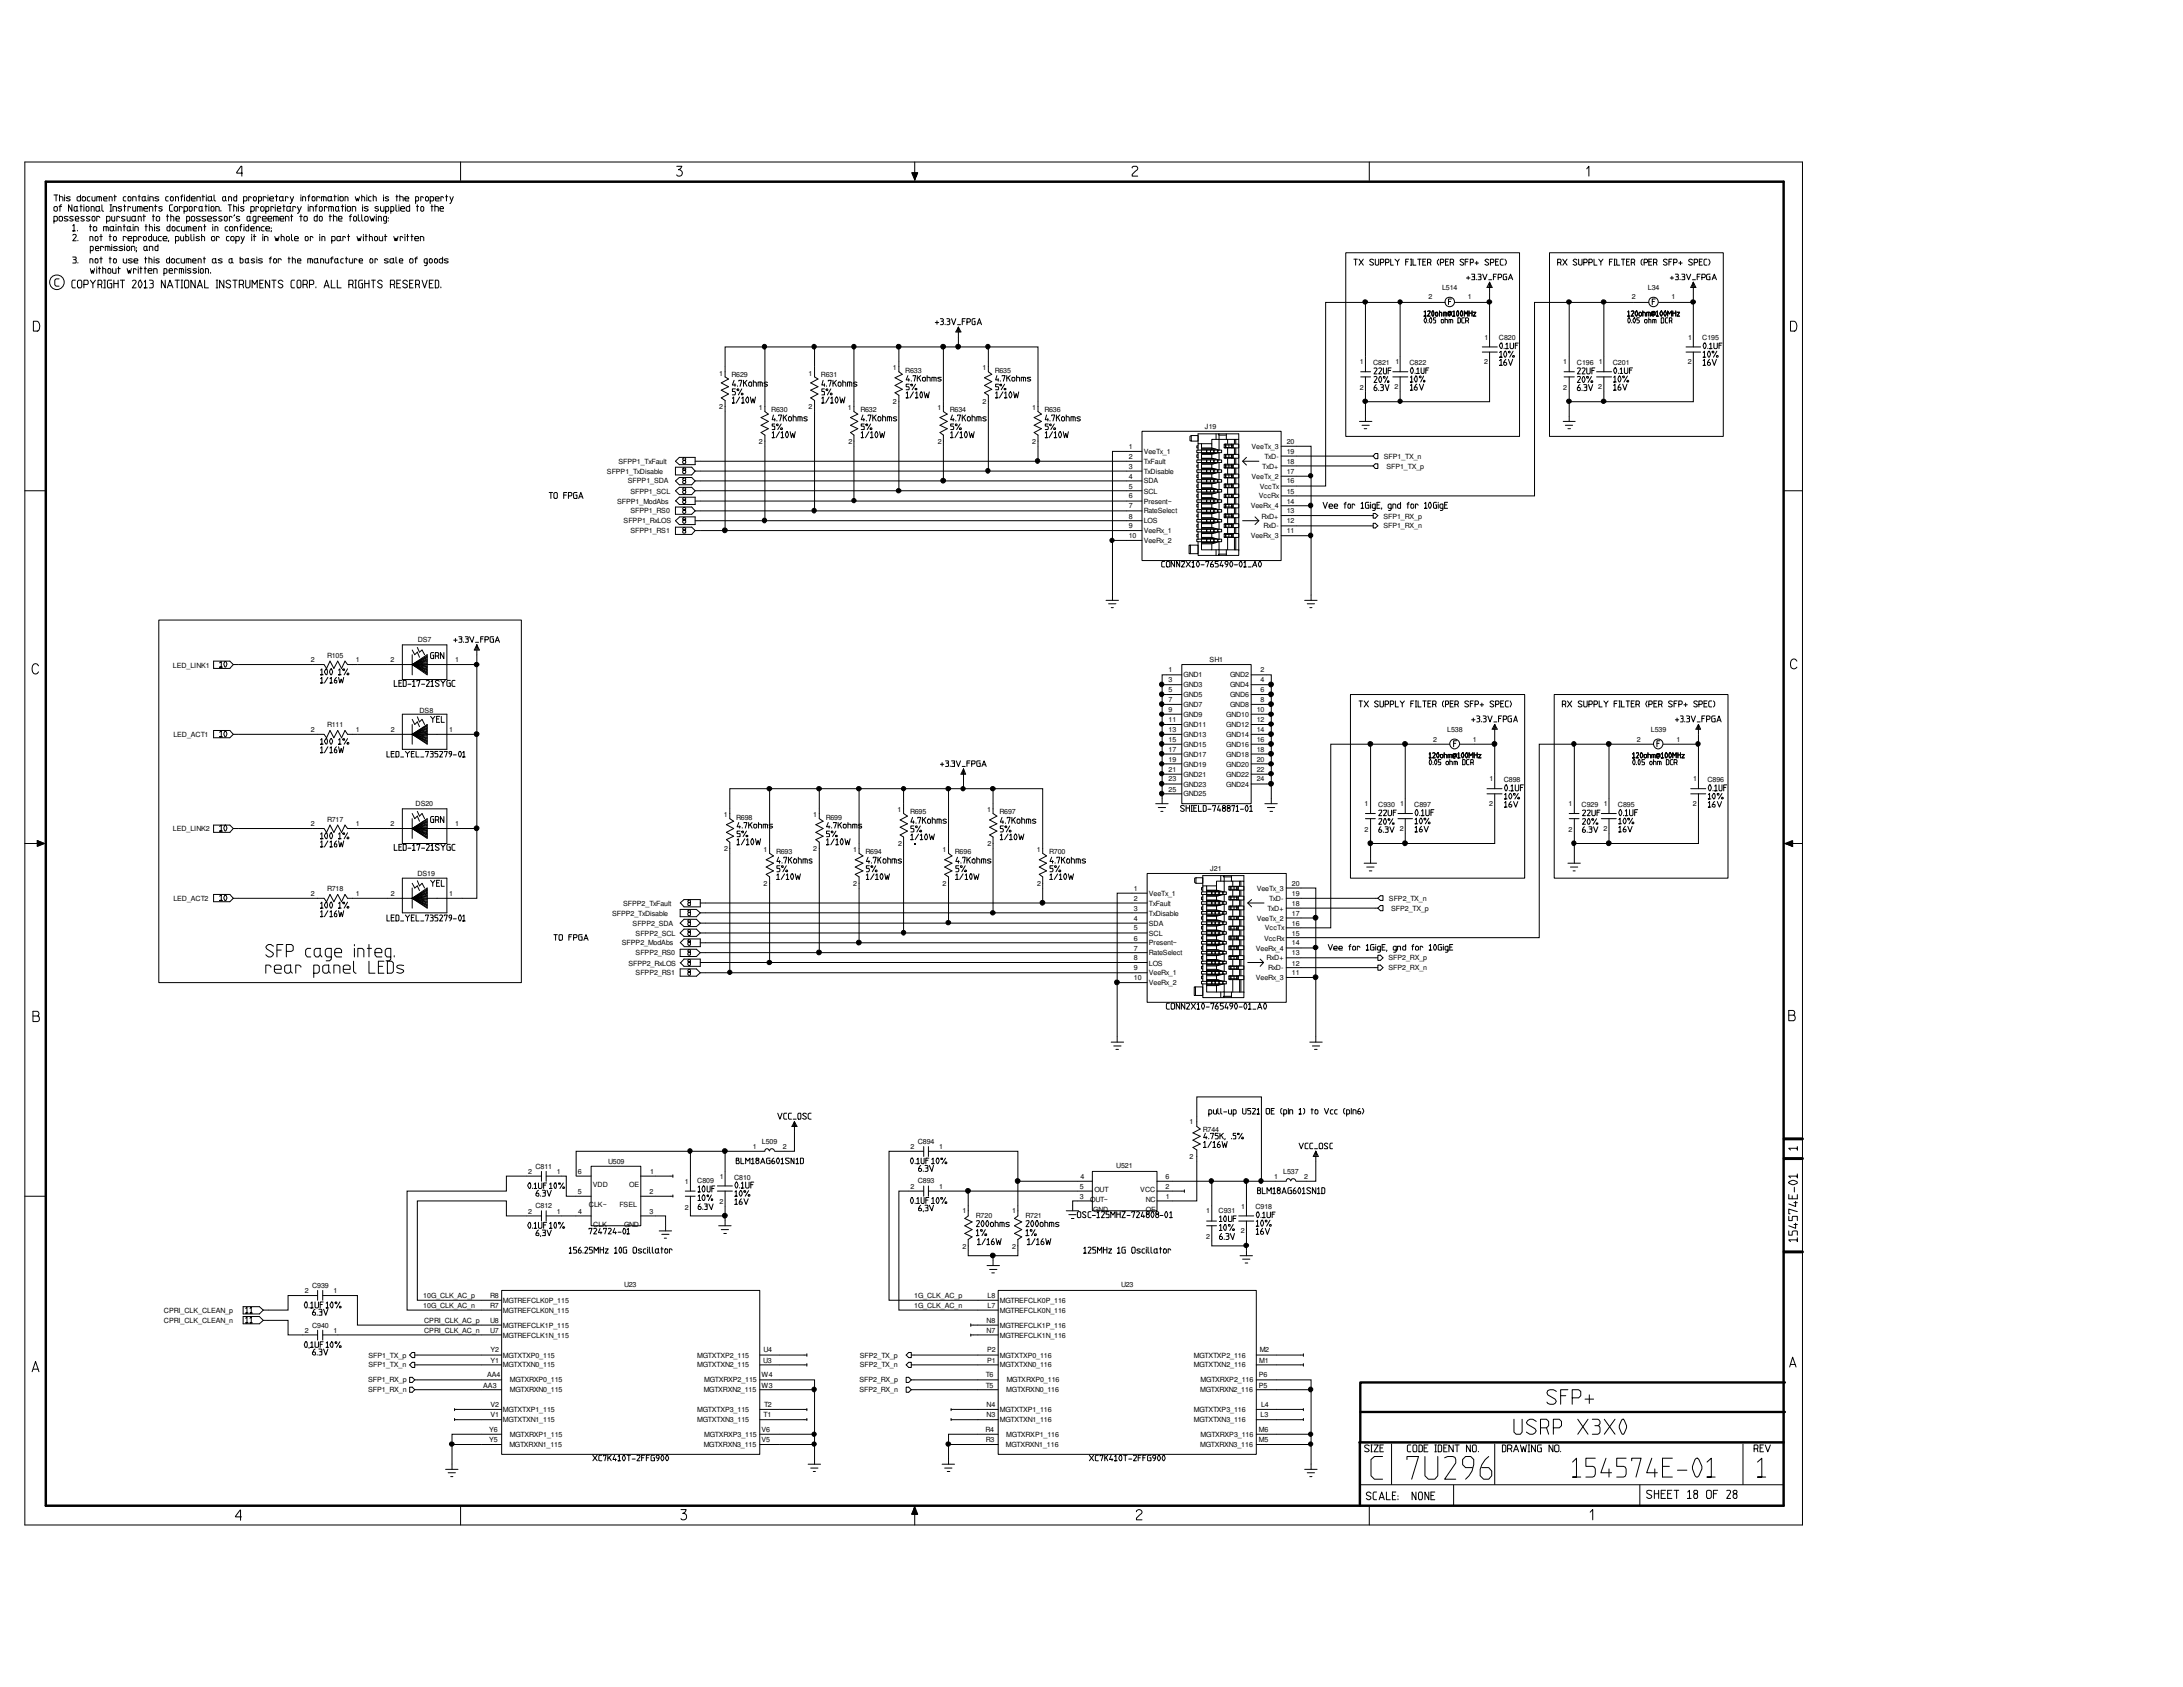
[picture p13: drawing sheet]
<svg xmlns="http://www.w3.org/2000/svg" width="279mm" height="216mm" viewBox="0 0 279 216" stroke-linecap="round" stroke-linejoin="round" font-family="sans-serif">
<defs><g id="words">
<g font-size=".9">
<text x="182.8" y="38.3">2</text>
<text x="184.6" y="37.1">L514</text>
<text x="187.9" y="38.3">1</text>
<text x="208.8" y="38.3">2</text>
<text x="210.9" y="37.1">L34</text>
<text x="213.9" y="38.3">1</text>
<text x="114.3" y="47.4">1</text>
<text x="115.9" y="47.7">R633</text>
<text x="125.7" y="47.4">1</text>
<text x="127.3" y="47.7">R635</text>
<text x="174" y="46.6">1</text>
<text x="175.7" y="46.7">C821</text>
<text x="178.6" y="46.6">1</text>
<text x="180.4" y="46.7">C822</text>
<text x="189.9" y="46.6">2</text>
<text x="190" y="43.5">1</text>
<text x="191.9" y="43.5">C820</text>
<text x="200.1" y="46.6">1</text>
<text x="201.8" y="46.7">C196</text>
<text x="204.6" y="46.6">1</text>
<text x="206.4" y="46.7">C201</text>
<text x="216" y="46.6">2</text>
<text x="216.1" y="43.5">1</text>
<text x="217.9" y="43.5">C195</text>
<text x="92" y="52.3">2</text>
<text x="92" y="48.1">1</text>
<text x="93.6" y="48.3">R629</text>
<text x="97.1" y="52.5">1</text>
<text x="98.7" y="52.7">R630</text>
<text x="103.5" y="52.3">2</text>
<text x="103.5" y="48.1">1</text>
<text x="105.1" y="48.3">R631</text>
<text x="108.5" y="52.5">1</text>
<text x="110.1" y="52.7">R632</text>
<text x="114.3" y="51.7">2</text>
<text x="120" y="52.5">1</text>
<text x="121.6" y="52.7">R634</text>
<text x="125.7" y="51.7">2</text>
<text x="132.1" y="52.5">1</text>
<text x="133.7" y="52.7">R636</text>
<text x="174" y="49.9">2</text>
<text x="178.5" y="49.8">2</text>
<text x="200.1" y="49.9">2</text>
<text x="204.6" y="49.8">2</text>
<text x="79.2" y="59.4">SFPP1_TxFault</text>
<text x="97.1" y="56.8">2</text>
<text x="108.6" y="56.8">2</text>
<text x="120" y="56.8">2</text>
<text x="132.1" y="56.8">2</text>
<text x="144.5" y="57.4">1</text>
<text x="144.5" y="58.7">2</text>
<text x="146.4" y="59.4">TxFault</text>
<text x="146.4" y="58.1">VeeTx_1</text>
<text x="154.2" y="54.9">J19</text>
<text x="160.2" y="57.4">VeeTx_3</text>
<text x="161.8" y="58.7">TxD-</text>
<text x="164.7" y="56.8">20</text>
<text x="164.7" y="58.1">19</text>
<text x="164.7" y="59.4">18</text>
<text x="177.1" y="58.7">SFP1_TX_n</text>
<text x="177.4" y="60">SFP1_TX_p</text>
<text x="77.7" y="60.6">SFPP1_TxDisable</text>
<text x="79" y="64.5">SFPP1_ModAbs</text>
<text x="80.4" y="61.9">SFPP1_SDA</text>
<text x="80.7" y="65.7">SFPP1_RS0</text>
<text x="80.7" y="63.2">SFPP1_SCL</text>
<text x="144.5" y="60">3</text>
<text x="144.5" y="61.3">4</text>
<text x="144.5" y="62.5">5</text>
<text x="144.5" y="65.1">7</text>
<text x="144.5" y="63.8">6</text>
<text x="146.4" y="65.7">RateSelect</text>
<text x="146.4" y="64.5">Present~</text>
<text x="146.4" y="63.2">SCL</text>
<text x="146.4" y="61.9">SDA</text>
<text x="146.4" y="60.6">TxDisable</text>
<text x="160.1" y="65.1">VeeRx_4</text>
<text x="160.2" y="61.3">VeeTx_2</text>
<text x="161.1" y="63.8">VccRx</text>
<text x="161.2" y="62.5">VccTx</text>
<text x="161.6" y="60">TxD+</text>
<text x="164.7" y="60.6">17</text>
<text x="164.7" y="64.5">14</text>
<text x="164.7" y="61.9">16</text>
<text x="164.7" y="63.2">15</text>
<text x="164.7" y="65.7">13</text>
<text x="79.8" y="67">SFPP1_RxLOS</text>
<text x="80.7" y="68.2">SFPP1_RS1</text>
<text x="144.5" y="68.9">10</text>
<text x="144.5" y="67.6">9</text>
<text x="144.5" y="66.4">8</text>
<text x="146.4" y="67">LOS</text>
<text x="146.4" y="69.5">VeeRx_2</text>
<text x="146.4" y="68.2">VeeRx_1</text>
<text x="160.1" y="68.9">VeeRx_3</text>
<text x="161.4" y="66.4">RxD+</text>
<text x="161.7" y="67.6">RxD-</text>
<text x="164.7" y="68.2">11</text>
<text x="164.7" y="67">12</text>
<text x="177.1" y="67.6">SFP1_RX_n</text>
<text x="177.1" y="66.4">SFP1_RX_p</text>
<text x="53.5" y="82.1">DS7</text>
<text x="22.1" y="85.4">LED_LINK1</text>
<text x="39.8" y="84.8">2</text>
<text x="41.9" y="84.2">R105</text>
<text x="45.5" y="84.8">1</text>
<text x="50" y="84.8">2</text>
<text x="58.2" y="84.8">1</text>
<text x="149.6" y="89.9">7</text>
<text x="149.6" y="88.6">5</text>
<text x="149.6" y="87.3">3</text>
<text x="149.6" y="86">1</text>
<text x="151.5" y="89.2">GND5</text>
<text x="151.5" y="86.7">GND1</text>
<text x="151.5" y="88">GND3</text>
<text x="154.8" y="84.7">SH1</text>
<text x="157.5" y="86.7">GND2</text>
<text x="157.5" y="89.2">GND6</text>
<text x="157.5" y="88">GND4</text>
<text x="161.3" y="89.9">8</text>
<text x="161.3" y="88.6">6</text>
<text x="161.3" y="87.3">4</text>
<text x="161.3" y="86">2</text>
<text x="22.2" y="94.3">LED_ACT1</text>
<text x="39.8" y="93.7">2</text>
<text x="41.9" y="93.1">R111</text>
<text x="45.5" y="93.7">1</text>
<text x="50" y="93.7">2</text>
<text x="53.7" y="91.2">DS8</text>
<text x="57.5" y="93.7">1</text>
<text x="149.6" y="95">15</text>
<text x="149.6" y="93.7">13</text>
<text x="149.6" y="92.4">11</text>
<text x="149.6" y="91.1">9</text>
<text x="151.5" y="95.6">GND15</text>
<text x="151.5" y="94.3">GND13</text>
<text x="151.5" y="91.8">GND9</text>
<text x="151.5" y="90.5">GND7</text>
<text x="151.5" y="93">GND11</text>
<text x="157" y="95.6">GND16</text>
<text x="157" y="94.3">GND14</text>
<text x="157" y="93">GND12</text>
<text x="157" y="91.8">GND10</text>
<text x="157.5" y="90.5">GND8</text>
<text x="160.8" y="95">16</text>
<text x="160.8" y="93.7">14</text>
<text x="160.8" y="92.4">12</text>
<text x="160.8" y="91.1">10</text>
<text x="183.4" y="94.9">2</text>
<text x="185.2" y="93.7">L538</text>
<text x="188.5" y="94.9">1</text>
<text x="209.5" y="94.9">2</text>
<text x="211.3" y="93.7">L539</text>
<text x="214.6" y="94.9">1</text>
<text x="149.6" y="101.3">25</text>
<text x="149.6" y="100">23</text>
<text x="149.6" y="98.7">21</text>
<text x="149.6" y="97.5">19</text>
<text x="149.6" y="96.2">17</text>
<text x="151.5" y="98.1">GND19</text>
<text x="151.5" y="96.8">GND17</text>
<text x="151.5" y="99.4">GND21</text>
<text x="151.5" y="100.7">GND23</text>
<text x="151.5" y="101.9">GND25</text>
<text x="157" y="100.7">GND24</text>
<text x="157" y="99.4">GND22</text>
<text x="157" y="98.1">GND20</text>
<text x="157" y="96.8">GND18</text>
<text x="160.8" y="100">24</text>
<text x="160.8" y="98.7">22</text>
<text x="160.8" y="97.5">20</text>
<text x="160.8" y="96.2">18</text>
<text x="190.6" y="100">1</text>
<text x="192.5" y="100.1">C898</text>
<text x="216.7" y="100">1</text>
<text x="218.5" y="100.1">C896</text>
<text x="22.1" y="106.4">LED_LINK2</text>
<text x="39.8" y="105.8">2</text>
<text x="41.9" y="105.2">R717</text>
<text x="45.5" y="105.8">1</text>
<text x="50" y="105.8">2</text>
<text x="53.2" y="103.1">DS20</text>
<text x="58.2" y="105.8">1</text>
<text x="92.6" y="104.6">1</text>
<text x="94.2" y="104.9">R698</text>
<text x="104.1" y="104.6">1</text>
<text x="105.7" y="104.9">R699</text>
<text x="114.9" y="104">1</text>
<text x="116.5" y="104.2">R695</text>
<text x="126.3" y="104">1</text>
<text x="127.9" y="104.2">R697</text>
<text x="174.7" y="103.2">1</text>
<text x="174.7" y="106.5">2</text>
<text x="176.4" y="103.3">C930</text>
<text x="179.1" y="106.4">2</text>
<text x="179.2" y="103.2">1</text>
<text x="181" y="103.3">C897</text>
<text x="190.6" y="103.2">2</text>
<text x="200.7" y="106.5">2</text>
<text x="200.7" y="103.2">1</text>
<text x="202.4" y="103.3">C929</text>
<text x="205.2" y="106.4">2</text>
<text x="205.3" y="103.2">1</text>
<text x="207.1" y="103.3">C895</text>
<text x="216.7" y="103.2">2</text>
<text x="53.4" y="112.2">DS19</text>
<text x="92.7" y="108.9">2</text>
<text x="97.7" y="113.4">2</text>
<text x="97.7" y="109">1</text>
<text x="99.3" y="109.3">R693</text>
<text x="104.1" y="108.9">2</text>
<text x="109.2" y="109">1</text>
<text x="109.2" y="113.4">2</text>
<text x="110.8" y="109.3">R694</text>
<text x="114.9" y="108.3">2</text>
<text x="120.6" y="109">1</text>
<text x="120.6" y="113.4">2</text>
<text x="122.2" y="109.3">R696</text>
<text x="126.4" y="108.3">2</text>
<text x="132.7" y="109">1</text>
<text x="132.7" y="113.4">2</text>
<text x="134.3" y="109.3">R700</text>
<text x="154.9" y="111.5">J21</text>
<text x="165.3" y="113.4">20</text>
<text x="22.2" y="115.3">LED_ACT2</text>
<text x="39.8" y="114.6">2</text>
<text x="41.9" y="114.1">R718</text>
<text x="45.5" y="114.6">1</text>
<text x="50" y="114.7">2</text>
<text x="57.5" y="114.7">1</text>
<text x="78.3" y="117.2">SFPP2_TxDisable</text>
<text x="79.8" y="115.9">SFPP2_TxFault</text>
<text x="81" y="118.5">SFPP2_SDA</text>
<text x="81.4" y="119.7">SFPP2_SCL</text>
<text x="145.1" y="114">1</text>
<text x="145.1" y="115.3">2</text>
<text x="145.1" y="116.6">3</text>
<text x="145.1" y="117.8">4</text>
<text x="145.1" y="119.1">5</text>
<text x="147" y="119.7">SCL</text>
<text x="147" y="118.5">SDA</text>
<text x="147" y="117.2">TxDisable</text>
<text x="147" y="115.9">TxFault</text>
<text x="147" y="114.6">VeeTx_1</text>
<text x="160.8" y="114">VeeTx_3</text>
<text x="160.8" y="117.8">VeeTx_2</text>
<text x="161.9" y="119.1">VccTx</text>
<text x="162.2" y="116.6">TxD+</text>
<text x="162.4" y="115.3">TxD-</text>
<text x="165.3" y="117.2">17</text>
<text x="165.3" y="118.5">16</text>
<text x="165.3" y="119.7">15</text>
<text x="165.3" y="114.6">19</text>
<text x="165.3" y="115.9">18</text>
<text x="177.8" y="115.3">SFP2_TX_n</text>
<text x="178" y="116.6">SFP2_TX_p</text>
<text x="79.6" y="121">SFPP2_ModAbs</text>
<text x="80.4" y="123.6">SFPP2_RxLOS</text>
<text x="81.4" y="122.2">SFPP2_RS0</text>
<text x="81.4" y="124.8">SFPP2_RS1</text>
<text x="145.1" y="125.4">10</text>
<text x="145.1" y="124.2">9</text>
<text x="145.1" y="121.6">7</text>
<text x="145.1" y="120.4">6</text>
<text x="145.1" y="122.9">8</text>
<text x="147" y="123.6">LOS</text>
<text x="147" y="122.2">RateSelect</text>
<text x="147" y="121">Present~</text>
<text x="147" y="124.8">VeeRx_1</text>
<text x="160.7" y="121.6">VeeRx_4</text>
<text x="160.7" y="125.4">VeeRx_3</text>
<text x="161.8" y="120.4">VccRx</text>
<text x="162.1" y="122.9">RxD+</text>
<text x="162.3" y="124.2">RxD-</text>
<text x="165.3" y="121">14</text>
<text x="165.3" y="124.8">11</text>
<text x="165.3" y="123.6">12</text>
<text x="165.3" y="122.2">13</text>
<text x="177.7" y="124.2">SFP2_RX_n</text>
<text x="177.7" y="122.9">SFP2_RX_p</text>
<text x="147" y="126.1">VeeRx_2</text>
<text x="152.2" y="143.8">1</text>
<text x="68.5" y="149.6">C811</text>
<text x="77.8" y="149">U509</text>
<text x="96.4" y="147.1">1</text>
<text x="97.5" y="146.4">L509</text>
<text x="100.2" y="147.1">2</text>
<text x="116.5" y="147.1">2</text>
<text x="117.5" y="146.4">C894</text>
<text x="120.2" y="147.1">1</text>
<text x="142.9" y="149.5">U521</text>
<text x="152.2" y="148.3">2</text>
<text x="153.9" y="144.9">R744</text>
<text x="67.6" y="150.2">2</text>
<text x="67.6" y="155.3">2</text>
<text x="68.5" y="154.6">C812</text>
<text x="71.3" y="150.2">1</text>
<text x="71.3" y="155.3">1</text>
<text x="74" y="150.2">6</text>
<text x="74" y="152.8">5</text>
<text x="74" y="155.3">4</text>
<text x="75.4" y="154.5">CLK~</text>
<text x="75.9" y="151.9">VDD</text>
<text x="79.3" y="154.5">FSEL</text>
<text x="80.5" y="151.9">OE</text>
<text x="83.1" y="155.3">3</text>
<text x="83.1" y="152.8">2</text>
<text x="83.2" y="150.2">1</text>
<text x="87.7" y="154.8">2</text>
<text x="87.7" y="151.5">1</text>
<text x="89.2" y="151.4">C809</text>
<text x="92.1" y="154">2</text>
<text x="92.1" y="150.8">1</text>
<text x="94" y="151">C810</text>
<text x="116.5" y="152.2">2</text>
<text x="117.5" y="151.4">C893</text>
<text x="120.2" y="152.2">1</text>
<text x="123.2" y="155.3">1</text>
<text x="124.9" y="155.9">R720</text>
<text x="129.6" y="155.3">1</text>
<text x="131.3" y="155.9">R721</text>
<text x="138.2" y="153.4">3</text>
<text x="138.2" y="152.2">5</text>
<text x="138.3" y="150.8">4</text>
<text x="139.5" y="153.8">OUT~</text>
<text x="139.9" y="155.1">GND</text>
<text x="140.1" y="152.5">OUT</text>
<text x="145.9" y="152.5">VCC</text>
<text x="146.7" y="155.1">OE</text>
<text x="146.7" y="153.8">NC</text>
<text x="149.2" y="152.2">2</text>
<text x="149.2" y="150.8">6</text>
<text x="149.2" y="153.4">1</text>
<text x="154.4" y="155.3">1</text>
<text x="156" y="155.2">C931</text>
<text x="158.9" y="154.7">1</text>
<text x="160.7" y="154.7">C918</text>
<text x="163.1" y="150.8">1</text>
<text x="164.2" y="150.2">L537</text>
<text x="166.9" y="150.8">2</text>
<text x="75.9" y="157">CLK</text>
<text x="79.9" y="157">GND</text>
<text x="123.2" y="159.9">2</text>
<text x="129.6" y="159.9">2</text>
<text x="154.4" y="158.6">2</text>
<text x="158.8" y="157.9">2</text>
<text x="39" y="165.5">2</text>
<text x="39.9" y="164.8">C939</text>
<text x="42.7" y="165.5">1</text>
<text x="54.2" y="166.1">10G_CLK_AC_p</text>
<text x="54.2" y="167.4">10G_CLK_AC_n</text>
<text x="62.7" y="166.1">R8</text>
<text x="62.7" y="167.4">R7</text>
<text x="64.4" y="166.7">MGTREFCLK0P_115</text>
<text x="79.9" y="164.8">U23</text>
<text x="117" y="167.4">1G_CLK_AC_n</text>
<text x="117" y="166.1">1G_CLK_AC_p</text>
<text x="126.4" y="167.4">L7</text>
<text x="126.4" y="166.1">L8</text>
<text x="128" y="166.7">MGTREFCLK0P_116</text>
<text x="143.5" y="164.8">U23</text>
<text x="21" y="168">CPRI_CLK_CLEAN_p</text>
<text x="21" y="169.3">CPRI_CLK_CLEAN_n</text>
<text x="39" y="170.6">2</text>
<text x="39.9" y="169.9">C940</text>
<text x="42.7" y="170.6">1</text>
<text x="47.2" y="173.7">SFP1_TX_p</text>
<text x="54.3" y="169.3">CPRI_CLK_AC_p</text>
<text x="54.3" y="170.6">CPRI_CLK_AC_n</text>
<text x="62.7" y="169.3">U8</text>
<text x="62.7" y="170.6">U7</text>
<text x="62.8" y="173.1">Y2</text>
<text x="64.4" y="173.7">MGTXTXP0_115</text>
<text x="64.4" y="169.9">MGTREFCLK1P_115</text>
<text x="64.4" y="168">MGTREFCLK0N_115</text>
<text x="64.4" y="171.2">MGTREFCLK1N_115</text>
<text x="89.2" y="173.7">MGTXTXP2_115</text>
<text x="97.7" y="173.1">U4</text>
<text x="110.1" y="173.7">SFP2_TX_p</text>
<text x="126.3" y="169.3">N8</text>
<text x="126.3" y="170.6">N7</text>
<text x="126.3" y="173.1">P2</text>
<text x="128" y="171.2">MGTREFCLK1N_116</text>
<text x="128" y="168">MGTREFCLK0N_116</text>
<text x="128" y="169.9">MGTREFCLK1P_116</text>
<text x="128" y="173.7">MGTXTXP0_116</text>
<text x="152.8" y="173.7">MGTXTXP2_116</text>
<text x="161.2" y="173.1">M2</text>
<text x="47.1" y="176.9">SFP1_RX_p</text>
<text x="47.1" y="178.2">SFP1_RX_n</text>
<text x="47.2" y="175">SFP1_TX_n</text>
<text x="61.9" y="177.6">AA3</text>
<text x="62.3" y="176.3">AA4</text>
<text x="62.8" y="174.4">Y1</text>
<text x="64.4" y="175">MGTXTXN0_115</text>
<text x="65.2" y="176.9">MGTXRXP0_115</text>
<text x="65.2" y="178.2">MGTXRXN0_115</text>
<text x="89.2" y="175">MGTXTXN2_115</text>
<text x="90.1" y="178.2">MGTXRXN2_115</text>
<text x="90.1" y="176.9">MGTXRXP2_115</text>
<text x="97.5" y="176.3">W4</text>
<text x="97.5" y="177.6">W3</text>
<text x="97.7" y="174.4">U3</text>
<text x="110" y="176.9">SFP2_RX_p</text>
<text x="110" y="178.2">SFP2_RX_n</text>
<text x="110.1" y="175">SFP2_TX_n</text>
<text x="126.2" y="176.3">T6</text>
<text x="126.2" y="177.6">T5</text>
<text x="126.3" y="174.4">P1</text>
<text x="128" y="175">MGTXTXN0_116</text>
<text x="128.8" y="178.2">MGTXRXN0_116</text>
<text x="128.9" y="176.9">MGTXRXP0_116</text>
<text x="152.8" y="175">MGTXTXN2_116</text>
<text x="153.6" y="178.2">MGTXRXN2_116</text>
<text x="153.7" y="176.9">MGTXRXP2_116</text>
<text x="161.1" y="176.3">P6</text>
<text x="161.1" y="177.6">P5</text>
<text x="161.2" y="174.4">M1</text>
<text x="62.6" y="183.3">Y6</text>
<text x="62.6" y="184.5">Y5</text>
<text x="62.8" y="180.1">V2</text>
<text x="62.8" y="181.4">V1</text>
<text x="64.4" y="180.8">MGTXTXP1_115</text>
<text x="64.4" y="182">MGTXTXN1_115</text>
<text x="65.2" y="185.2">MGTXRXN1_115</text>
<text x="65.2" y="183.9">MGTXRXP1_115</text>
<text x="89.2" y="180.8">MGTXTXP3_115</text>
<text x="89.2" y="182">MGTXTXN3_115</text>
<text x="90.1" y="185.2">MGTXRXN3_115</text>
<text x="90.1" y="183.9">MGTXRXP3_115</text>
<text x="97.5" y="183.3">V6</text>
<text x="97.5" y="184.5">V5</text>
<text x="97.7" y="181.4">T1</text>
<text x="97.8" y="180.1">T2</text>
<text x="126.1" y="183.3">R4</text>
<text x="126.2" y="184.5">R3</text>
<text x="126.3" y="180.1">N4</text>
<text x="126.3" y="181.4">N3</text>
<text x="128" y="182">MGTXTXN1_116</text>
<text x="128" y="180.8">MGTXTXP1_116</text>
<text x="128.7" y="185.2">MGTXRXN1_116</text>
<text x="128.8" y="183.9">MGTXRXP1_116</text>
<text x="152.8" y="182">MGTXTXN3_116</text>
<text x="152.8" y="180.8">MGTXTXP3_116</text>
<text x="153.6" y="185.2">MGTXRXN3_116</text>
<text x="153.7" y="183.9">MGTXRXP3_116</text>
<text x="161.1" y="183.3">M6</text>
<text x="161.1" y="184.5">M5</text>
<text x="161.3" y="181.4">L3</text>
<text x="161.4" y="180.1">L4</text>
</g>
</g></defs>
<g fill="none" stroke="#000" stroke-width=".13">
<path d="M3.2 20.7h227.5v174.5h-227.5zM6.9 26.5l.2-.1 .2 .1v.4l-.1 .1-.3-.1zM6.9 28.3h.3l.1-.1v-.4l-.1-.1h-.3v.9M6.9 25h.5M7.2 25v.7M7.6 35.7h-.4l-.2 .2v.6l.2 .1h.4M7.6 26.4h.3M7.6 25.2h.3l.2 .1v.4M7.6 25v.7M7.7 27.7h.2l.1 .1v.4l-.1 .1h-.2l-.1-.1v-.4zM7.9 26.2l-.2 .1v.7M8.3 25h.1"/>
<path d="M8.3 25.2v.5M8.7 27.7h-.3l-.2 .1 .1 .2 .4 .1v.1l-.2 .1-.3-.1M9 25.2h-.3l-.2 .1 .4 .2v.2h-.4M9.2 26.2v.8l-.4-.8v.8M9.3 32.9h.4l.1 .2-.2 .1M9.3 28.9l.2-.2v.9h-.2h.3M9.3 30.1l.1-.1 .4 .1v.2l-.5 .5h.5M9.4 27.7h-.3l-.2 .1 .1 .2 .3 .1 .1 .1-.2 .1-.3-.1M9.4 33.2l.4 .1v.3l-.1 .1h-.4M9.6 26.4h.3v.5l-.1 .1-.3-.1v-.4zM9.6 35.9h-.3l-.1 .1v.7l.1 .1h.3M9.6 28h.5v-.2l-.1-.1h-.2l-.2 .1v.4l.2 .1h.3"/>
<path d="M9.9 26.9l.1 .1M9.9 36l.2-.1h.3l.1 .1v.7l-.1 .1h-.3l-.2-.1zM9.9 29.5v.1M10 30.8h.1M10 33.6v.1M10.2 26.4h.3M10.3 25v.7h-.3l-.1-.1v-.3l.1-.1h.3M10.4 26.2v.8M10.5 25.3l.1-.1 .4 .1v.3l-.4 .1-.1-.1zM10.7 36.4h.5l.1-.1v-.3l-.1-.1h-.5v.9M10.7 26.2v.1M10.7 26.4v.6"/>
<path d="M10.8 27.7h-.3l-.1 .1v.2l.3 .1 .1 .1-.2 .1-.2-.1M11.1 26.4l.3 .1v.4l-.1 .1-.3-.1v-.4zM11.5 29h.2M11.5 33.7v-.6h.3l.1 .1v.5M11.5 30.8v-.5h.3l.1 .1v.4M11.5 25.2h-.2l-.1 .1v.3l.1 .1h.2M11.5 27.7h-.3l-.1 .1v.2l.4 .1v.1l-.2 .1-.2-.1M11.6 35.9l.3 .4 .3-.4M11.6 32.1h.2l.1-.1v-.4l-.1-.1h-.2v.9M11.6 34.4l.1 .6 .1-.4 .1 .4 .2-.6M11.6 28.7v.9M11.7 27v-.6h.2l.2 .1v.5"/>
<path d="M11.8 25.2v.4l.1 .1h.3v-.5M11.9 27.7l.3 .1v.4l-.1 .1-.3-.1v-.4zM11.9 36.3v.5M11.9 29.1l.2-.1h.2l.1 .1v.3l-.1 .2h-.2l-.2-.2zM12.2 31.8h.5l-.2-.3h-.2l-.1 .1v.4l.1 .1h.4M12.3 33.1l.2 .1v.4l-.1 .1-.2-.1v-.4zM12.3 30.3l.2 .1v.3l-.1 .1-.2-.1v-.3zM12.3 26.5l.1-.1h.3v.5l-.1 .1h-.2l-.1-.1zM12.4 25.7v-.5h.5l.1 .1v.4M12.4 34.2h.1M12.4 34.4v.6M12.5 36.4h.4l.1-.1v-.3l-.1-.1h-.4v.9"/>
<path d="M12.6 34.4h.3M12.7 25.2v.5M12.7 34.2v.8M12.7 26.9l.1 .1M12.8 27.9l-.1-.2h-.3v.6M12.8 33.1h.3M12.8 30.3h.3M12.9 36.4l.1 .4M12.9 30v.8M12.9 32.9v.8M13 26.2v.7l.3 .1M13.1 34.4h.3l.1 .1v.5"/>
<path d="M13.1 34.2v.8M13.3 31.7l-.2-.2h-.2v.6M13.3 29.6v-.6h.5l.1 .1v.5M13.3 25.4h.4l-.1-.2h-.2l-.1 .1v.3l.1 .1h.3M13.3 36.8h.2M13.3 35.9h.2M13.4 35.9v.9M13.5 32.1v-.6h.5l.1 .1v.5M13.6 29v.6M13.6 28.3h.4l.1-.1v-.4l-.1-.1h-.4v.9M13.8 34.5l.1-.1 .3 .1v.4l-.1 .1-.3-.1zM13.8 31.5v.6"/>
<path d="M14 25.7v-.5h.2l.2 .1v.4M14 33.1h.2M14 30.3h.2M14.1 29.1l.1-.1h.3v.4l-.1 .2h-.2l-.1-.2zM14.1 30v.8M14.1 32.9v.8M14.1 27h.2M14.1 26.2h.2M14.2 26.2v.8M14.3 35.9h-.4l-.1 .1v.7l.1 .1h.4v-.5h-.2M14.3 27.7v.5l.1 .1h.3v-.6M14.3 31.3v.1"/>
<path d="M14.3 31.5v.6M14.4 34.4v.5l.1 .1h.3v-.6M14.5 27v-.6h.3l.1 .1v.5M14.5 30.4l.1-.1 .3 .1v.3l-.1 .1-.3-.1zM14.5 29.4l.1 .2M14.6 35.9v.9M14.6 36.3h.5M14.6 25.2h.3M14.6 33.1l.3 .1v.4l-.1 .1-.3-.1v-.4zM14.7 25v.7M14.8 28.7v.1M14.8 29v.6"/>
<path d="M15 31.6l-.3-.1-.2 .1 .5 .3v.1h-.5M15.1 34.4h.3M15.1 29.6v-.6h.3l.1 .1v.5M15.1 35.9v.9M15.2 34.2v.8M15.3 27.9l-.1-.2h-.2v.6M15.4 35.9h.5M15.6 26.5l-.3-.1-.2 .1 .1 .1 .4 .2v.1l-.2 .1-.3-.1M15.7 35.9v.9M15.7 31.6l-.3-.1-.2 .1 .5 .3v.1h-.5M15.8 33.1v.5l.1 .1h.3v-.6M15.8 29h.3"/>
<path d="M15.8 26.4h.3M15.9 28.7v.9M15.9 26.2v.8M15.9 31.3v.1M15.9 31.5v.6M16 27.7h-.3l-.1 .1v.2l.3 .1 .1 .1-.2 .1-.2-.1M16.1 25.2h-.2l-.1 .1v.3l.1 .1h.2M16.2 30.4l-.1-.1h-.3v.5M16.3 34.4l.1 .6 .1-.4 .2 .4 .1-.6M16.3 29.1l.1-.1h.3v.4l-.2 .2-.2-.2zM16.3 27.7v.5l.1 .1h.3v-.6M16.3 31.5l.3 .1v.4l-.1 .1-.3-.1v-.4z"/>
<path d="M16.4 30.5h.5l-.1-.2h-.3l-.1 .1v.3l.1 .1h.4M16.5 25.2l.3 .1v.3l-.1 .1-.3-.1v-.3zM16.7 29.4l.1 .2M16.7 26.6l-.1-.2h-.2v.6M16.8 32.1v-.6h.3l.2 .1v.5M16.9 36l.4-.1 .1 .1-.5 .8h.5M16.9 33.2h-.4v.1l.4 .1v.2l-.1 .1-.4-.1M17 25.7v-.5h.3l.1 .1v.4M17 26.4v.5l.1 .1h.3v-.6M17 27.7h.3v.5l-.1 .1h-.2l-.1-.1v-.4zM17 28.7v.1M17 29v.6"/>
<path d="M17.1 30.8h.3l.1-.1v-.3l-.1-.1h-.3v.8M17.1 33.4h.5l-.1-.3h-.2l-.2 .1v.4l.2 .1h.3M17.3 29.6v-.6h.3l.1 .1v.5M17.3 28.2l.1 .1M17.4 34.5l-.1-.1h-.2v.6M17.5 32l-.1 .2M17.5 31.7h.1M17.6 27v-.6h.5l.1 .1v.5M17.7 28.3v-.6h.3l.1 .1v.5M17.7 34.2h.1M17.7 34.4v.6M17.7 25.2h.3"/>
<path d="M17.8 36l.2-.1 .2 .4-.3 .5a.68 .68 0 0 1-.1-.8zM17.8 25v.7M17.9 34.4h.3M17.9 26.4v.6M18 34.2v.8M18.1 30.4l-.1-.1h-.2v.5M18.3 25.2h.3v.4l-.1 .1-.3-.1v-.3zM18.3 27.7h.3M18.4 30.4l.1-.1 .2 .1v.3l-.1 .1-.2-.1zM18.4 26.7h.5l-.1-.3-.4 .1v.4l.2 .1h.3M18.4 27.5v.8M18.5 36.1l.1-.2v.9h-.1h.3"/>
<path d="M18.5 34.4h.2M18.5 31.5h.3v.5l-.1 .1-.3-.1v-.4zM18.5 33.1h.3M18.6 34.2v.8M18.6 29h.2M18.6 25.6l.1 .1M18.6 32.9v.8M18.7 28.7v.9M18.8 32l.1 .1M19 34.6h.4l-.1-.2-.3 .1v.4l.1 .1h.3M19 25h.1M19 25.2v.5"/>
<path d="M19.1 33.1h.2l.1 .1v.5M19.1 32.9v.8M19.1 35.9h.3a.23 .23 0 0 1 .2 .2 .23 .23 0 0 1-.2 .2M19.1 32.1v-.6h.3l.2 .1v.5M19.1 29h.3l.1 .1v.5M19.1 27v-.6h.3l.2 .1v.5M19.1 28.7v.9M19.2 25.7v-.5h.3l.1 .1v.4M19.3 36.3h.3v.4l-.2 .1h-.3M19.4 30v.8h-.3l-.1-.1v-.3l.1-.1h.3M19.5 27.7h.3M19.6 30.3v.4l.2 .1h.3v-.5"/>
<path d="M19.6 27.5v.8M19.7 35v-.6h.3l.1 .1v.5M19.7 32.9v.1M19.7 33.1v.6M19.8 28.7v.1M19.8 29v.6M19.8 26.4h.3M19.9 26.2v.8M20 27.8l.2-.1 .2 .1v.4l-.1 .1-.3-.1zM20.2 31.3v.8h-.3l-.1-.1v-.4l.1-.1h.3M20.3 25.2a.31 .31 0 0 0-.5 .1l.5 .2v.1a.37 .37 0 0 1-.5 .1M20.4 33.2h-.4l-.1 .1 .5 .3-.2 .1-.3-.1"/>
<path d="M20.4 29.1h-.3v.1l.3 .1v.1l-.1 .2-.3-.1M20.7 30.3h-.3l-.1 .1v.3l.1 .1h.3M20.8 26.5l-.3-.1-.2 .1 .1 .1 .3 .2 .1 .1-.2 .1-.3-.1M20.9 30.5h.5l-.1-.2h-.3l-.1 .1v.3l.1 .1h.4M21 35h.3l.1-.1v-.4l-.1-.1h-.3v.9M21.1 35.9v.9l-.4-.9v.9M21.3 27.7h.3M21.4 36.8l.3-.9 .4 .9M21.4 27.5v.8M21.5 25.2h-.2l-.1 .1v.3l.1 .1h.2M21.6 30.8l-.1 .1M21.6 36.6h.4"/>
<path d="M21.6 34.6h.5l-.1-.2h-.3l-.1 .1v.4l.1 .1h.4M21.7 32.9v.8h-.3l-.1-.1v-.4l.1-.1h.3M21.7 28.7v.9h-.2l-.1-.2v-.3l.1-.1h.2M21.9 27.7h.2l.1 .1v.5M21.9 27.5v.8M21.9 33.2l.2-.1 .3 .1v.4l-.2 .1-.3-.1zM21.9 25.2l.3 .1v.3l-.1 .1-.3-.1v-.3zM22 29.1l.1-.1 .3 .1v.3l-.1 .2-.3-.2zM22.1 26.2h-.3l-.1 .1v.6l.1 .1h.3M22.3 26.5l.2-.1 .2 .1v.4l-.1 .1-.3-.1zM22.4 35.9h.6M22.5 30.8h.3l.1-.1v-.3l-.1-.1h-.3v.8"/>
<path d="M22.5 25.7v-.5h.2l.1 .1v.4M22.5 28h.5v-.2l-.2-.1h-.2l-.1 .1v.4l.1 .1h.4M22.7 34.5l-.1-.1h-.2v.6M22.7 35.9v.9M23 35v-.6h.4l.1 .1v.5M23 33.1h-.3l-.1 .1v.4l.1 .1h.3M23 29l-.4 .1v.3l.4 .2M23.1 30.3v.4l.1 .1h.3v-.5M23.1 25.2h.3M23.2 33.1v.5l.1 .1h.3v-.6M23.2 36.8h.2M23.2 35.9h.2"/>
<path d="M23.2 29v.4l.1 .2h.4v-.6M23.2 34.4v.6M23.3 35.9v.9M23.3 26.6l-.1-.2h-.2v.6M23.4 25l-.2 .1v.6M23.6 27h.3l.1-.1v-.4l-.1-.1h-.3v.9M23.6 25h.1M23.6 25.2v.5M23.7 35.9h.4l.1 .1v.7l-.1 .1h-.4l-.1-.1v-.7zM23.8 30v.8h.3l.1-.1v-.3l-.1-.1h-.3M23.8 34.2h.1M23.8 34.4v.6"/>
<path d="M23.8 33.7v-.6h.5l.1 .1v.5M23.9 29.6v-.6h.4l.1 .1v.5M23.9 28.3h.3l.1-.1v-.4l-.1-.1h-.3v.9M24.1 33.1v.6M24.2 29v.6M24.3 25v.7h-.3l-.1-.1v-.3l.1-.1h.3M24.3 26.4l.3 .1v.4l-.1 .1-.3-.1v-.4zM24.4 34.4h-.2l-.2 .1 .1 .1 .3 .1v.2l-.1 .1-.3-.1M24.4 30v.7l.2 .1M24.5 25.4h.5l-.1-.2h-.3l-.1 .1v.3l.1 .1h.4M24.6 27.7h.2l.1 .1v.4l-.1 .1h-.2l-.1-.1v-.4zM24.7 33.4h.4l-.1-.3h-.2l-.1 .1v.4l.1 .1h.3"/>
<path d="M24.7 29.3h.4l-.1-.3h-.2l-.1 .1v.3l.1 .2h.3M24.8 30v.1M24.8 30.3v.5M25 35.9v.9l-.6-.9v.9M25.1 34.4h-.2l-.2 .1 .1 .1 .3 .1v.2l-.1 .1-.3-.1M25.2 25.7v-.5h.3l.1 .1v.4M25.2 26.6l-.1-.2h-.2v.6M25.3 36.8l.3-.9 .3 .9M25.4 33.7v-.6h.2l.1 .1v.5M25.4 36.6h.4M25.4 29.6v-.6h.3l.1 .1v.5M25.4 34.2h.1"/>
<path d="M25.4 34.4v.6M25.5 30.3h-.2l-.2 .1 .4 .3-.1 .1h-.3M25.6 26.4h.3v.5l-.2 .1-.2-.1v-.4zM25.6 34.5l.1-.1 .3 .1v.4l-.1 .1-.3-.1zM25.6 27.7a.31 .31 0 0 0-.5 .2l.5 .3a.36 .36 0 0 1-.5 0M25.8 30.3h.3l.1 .1v.4M25.8 30v.8M25.9 25.2h.3M25.9 26.9l.1 .1M26 25v.7M26 33.1h.3M26.1 29h.3"/>
<path d="M26.1 32.9v.8M26.2 35.9v.9h.5M26.2 28.7v.9M26.2 26.4h.3M26.3 35v-.6h.3l.1 .1v.5M26.4 27.7a.31 .31 0 0 0-.5 .2l.5 .3a.36 .36 0 0 1-.5 0M26.4 26.2v.8M26.4 25h.1M26.4 25.2v.5M26.6 28h.5v-.2l-.2-.1h-.2l-.1 .1v.4l.1 .1h.4M26.6 25.3l.1-.1h.4v.4l-.4 .1-.1-.1zM26.7 26.2v.1"/>
<path d="M26.7 26.4v.6M27 34.9v.1M27.1 30.4l.1-.1h.2l.1 .1v.3l-.1 .1h-.2l-.1-.1zM27.1 25.6l.1 .1M27.1 26.4l.3 .1v.4l-.1 .1-.3-.1v-.4zM27.2 28.7v.1M27.2 29v.6M27.3 33.1h.3v.5l-.1 .1h-.2l-.1-.1v-.4zM27.4 25v.6l.2 .1M27.5 29.6v-.6h.3l.1 .1v.5M27.6 27v-.6h.3l.2 .1v.5M27.6 33.6l.1 .1"/>
<path d="M27.7 36.8h.2M27.7 35.9h.2M27.7 27.7h-.3l-.1 .1v.2l.4 .1v.1l-.1 .1-.3-.1M27.8 35.9v.9M28.1 30.4l-.2-.1h-.2v.5M28.3 26.9v.1M28.4 33.2l-.2-.1-.3 .1 .5 .2v.2h-.5M28.4 27.7h-.2l-.2 .1 .1 .2 .3 .1v.1l-.1 .1-.3-.1M28.6 25.2h.3v.4l-.1 .1-.3-.1v-.3zM28.7 35.9v.9l-.6-.9v.9M28.8 27.7l.3 .1v.4l-.1 .1-.3-.1v-.4zM28.9 25.6l.1 .1"/>
<path d="M29.1 29h-.2l-.1 .1v.3l.1 .2h.2M29.2 26.2h.4M29.3 25.7v-.5h.2l.1 .1v.4M29.3 30.3h-.2l-.1 .1v.3l.1 .1h.2M29.4 29.1l.1-.1h.2l.1 .1v.3l-.1 .2h-.2l-.1-.2zM29.4 33.1h.3v.5l-.1 .1-.3-.1v-.4zM29.4 26.2v.8M29.5 36l-.1-.1h-.3l-.2 .2 .1 .1 .5 .3v.2l-.1 .1h-.3l-.2-.1M29.5 30.4l.2-.1 .3 .1v.3l-.1 .1-.4-.1zM29.7 27.9l-.1-.2h-.2v.6M29.7 33.6l.2 .1M29.8 35.9h.5"/>
<path d="M29.9 26.4h.3l.1 .1v.5M29.9 26.2v.8M30 29.6v-.6h.3l.1 .1v.5M30 27.5l-.1 .1M30.1 35.9v.9M30.2 30.8h.3l.1-.1v-.3l-.1-.1h-.3v.8M30.3 25v.7h-.3l-.1-.1v-.3l.1-.1h.3M30.5 26.2v.1M30.5 26.4v.6M30.6 36.4h.5l.1-.1v-.3l-.1-.1h-.5v.9M30.7 27.7h-.3l-.2 .1 .1 .2 .3 .1 .1 .1-.2 .1-.3-.1M30.7 29h.3"/>
<path d="M30.7 32.9v.8h.3l.1-.1v-.4l-.1-.1h-.3M30.8 30.3l.3 .5M31 28.7l-.2 .1v.8M31 22.2h-.7l.5-.9h.2v1.2M31.1 36.4l.1 .4M31.2 25.7h.3l.1-.1v-.3l-.1-.1h-.3v.8M31.2 26.5l-.2-.1-.2 .1v.1l.4 .2v.1l-.1 .1-.3-.1M31.2 28.7v.1M31.2 29v.6M31.3 30.3l-.3 .7-.2 .1M31.4 35.9v.8l.2 .1h.2l.2-.1v-.8M31.5 33.1h.3v.5l-.1 .1-.3-.1v-.4z"/>
<path d="M31.7 27.7h.3v.5l-.1 .1-.3-.1v-.4zM31.8 33.6l.1 .1M31.8 28.7v.9h-.2l-.2-.2v-.3l.2-.1h.2M32 28.2l.1 .1M32.1 29.3h.4l-.1-.3h-.2l-.1 .1v.3l.1 .2h.3M32.1 27h.3l.1-.1v-.4l-.1-.1h-.3v.9M32.2 25.3l-.2-.1h-.2v.5M32.2 30v.1M32.2 30.3v.5M32.3 36.8v-.9l.3 .5 .3-.5v.9M32.4 25.3l.1-.1 .3 .1v.3l-.1 .1-.3-.1zM32.4 30.3h.4"/>
<path d="M32.5 30v.8M32.6 33.2l-.3-.1-.1 .1v.1l.3 .1v.2h-.3M32.8 28.3h-.3l-.1-.1v-.4l.1-.1h.3v.8l-.1 .1h-.3M32.8 29.6v-.6h.3l.1 .1v.5M32.9 32.9v.1M32.9 33.1v.6M33.1 25.7h.3l.1-.1v-.3l-.1-.1h-.3v.8M33.1 26.6l-.1-.2h-.2v.6M33.3 36.3h.3M33.4 27.9l-.1-.2h-.3v.6M33.5 26.4l.3 .1v.4l-.2 .1-.2-.1v-.4zM33.6 33.2a.31 .31 0 0 0-.5 .1l.4 .1 .1 .2a.36 .36 0 0 1-.5 0"/>
<path d="M33.6 28h.5v-.2l-.1-.1h-.3l-.1 .1v.4l.1 .1h.4M33.6 30v.1M33.6 30.3v.5M33.7 35.9h-.4v.9h.4M33.8 29l-.4 .1v.3l.4 .2M33.9 30.8v-.5h.2l.2 .1v.4M34 29.3h.5l-.1-.3h-.3l-.1 .1v.3l.1 .2h.4M34 27h.3l.1-.1v-.4l-.1-.1h-.3v.9M34.1 25.3l-.1-.1h-.3v.5M34.3 28h.5v-.2l-.1-.1h-.3l-.1 .1v.4l.1 .1h.4M34.3 25h.1M34.3 25.2v.5"/>
<path d="M34.5 33.1h.2M34.5 35.9v.9l-.5-.9v.9M34.5 25.4h.5l-.1-.2-.4 .1v.3l.2 .1h.3M34.7 32.9l-.1 .1v.7M34.7 29.5v.2M34.7 29.2h.1M34.8 35.9h.5M35 26.6l-.1-.2h-.2v.6M35 28.3v-.6h.5l.1 .1v.5M35.1 35.9v.9M35.1 33.1l.3 .1v.4l-.1 .1-.3-.1v-.4zM35.2 30.3l.1 .5 .1-.3 .2 .3 .1-.5"/>
<path d="M35.2 25.2h.4M35.2 26.2v.1M35.2 26.4v.6M35.3 27.7v.6M35.4 25v.7M35.5 26.7h.4l-.1-.3h-.2l-.1 .1v.4l.1 .1h.3M35.8 25.3l.1-.1h.3v.4l-.3 .1-.1-.1zM35.8 28h.5v-.2l-.1-.1h-.3l-.1 .1v.4l.1 .1h.4M36 33.3l-.1-.2h-.3v.6M36 30.3h.3l.1 .1v.4M36 30v.8M36.2 36l-.2-.1h-.2l-.2 .2 .1 .1 .5 .3v.2l-.4 .1-.2-.1"/>
<path d="M36.2 25.6l.1 .1M36.2 26.4h.3M36.3 26.2v.8M36.5 28.3v-.6h.3l.2 .1v.5M36.7 30.4l.1-.1 .2 .1v.3l-.1 .1-.2-.1zM36.7 26.5l.1-.1h.3v.5l-.1 .1h-.2l-.1-.1zM36.9 25.3l-.1-.1h-.3v.5M36.9 33.1h.2M37 32.9v.8M37.1 25.2l.3 .5M37.1 26.9l.2 .1M37.2 27.7h.3"/>
<path d="M37.3 30v.7l.2 .1M37.3 27.5v.8M37.4 33.1h.3l.1 .1v.5M37.4 32.9v.8M37.6 25.2l-.3 .7-.2 .1M37.7 35.9h-.3l-.1 .1v.7l.1 .1h.3M37.7 30.5h.5v-.1l-.2-.1h-.2l-.1 .1v.3l.1 .1h.4M37.9 26.6l-.2-.2h-.2v.6M38.1 33.4h.4l-.1-.3h-.2l-.1 .1v.4l.1 .1h.3M38.1 26.4l.2 .6M38.1 35.9h.3l.1 .1v.7l-.1 .1h-.3l-.1-.1v-.7zM38.3 27.7h.4"/>
<path d="M38.5 25h.1M38.5 25.2v.5M38.5 27.5v.8M38.6 26.4l-.4 .8-.1 .1M38.7 25.7v-.5h.3l.1 .1v.4M38.8 36.4h.4l.1-.1v-.3l-.1-.1h-.4v.9M39 27.7h.2l.1 .1v.4l-.1 .1h-.2l-.1-.1v-.4zM39.2 30.3l.2 .1v.3l-.1 .1-.2-.1v-.3zM39.2 36.4l.1 .4M39.4 33.7v-.6h.5l.1 .1v.5M39.4 25.2h.3M39.4 26.2v.1"/>
<path d="M39.4 26.4v.6M39.6 36.4h.4l.2-.1v-.3l-.2-.1h-.4v.9M39.7 25l-.2 .1v.6M39.7 27v-.6h.2l.2 .1v.5M39.7 33.1v.6M39.9 25.3l.1-.1 .3 .1v.3l-.1 .1-.3-.1zM40 30.4l-.1-.1h-.2v.5M40.3 33.1h.3v.5l-.1 .1h-.2l-.1-.1v-.4zM40.3 26.4h.3M40.4 36.7v.1M40.6 26.2l-.2 .1v.7M40.6 27.5v.8h-.3l-.1-.1v-.4l.1-.1h.3"/>
<path d="M40.6 33.6l.2 .1M40.9 26.5l.1-.1 .3 .1v.4l-.2 .1-.2-.1zM40.9 25.3l-.1-.1h-.3v.5M40.9 30v.1M40.9 30.3v.5M41 27.7l.3 .1v.4l-.2 .1-.2-.1v-.4zM41 33.7v-.6h.3l.1 .1v.5M41.1 25.7v-.5h.5l.1 .1v.4M41.2 30.8v-.5h.3l.1 .1v.4M41.4 25.2v.5M41.5 36.8l.3-.9 .3 .9M41.6 36.6h.4"/>
<path d="M41.6 33.1v.5l.1 .1h.4v-.6M41.9 26.6l-.2-.2h-.2v.6M42 25.3l.1-.1h.3v.4l-.3 .1-.1-.1zM42.1 27v-.6h.5l.1 .1v.5M42.1 27.7h.4M42.2 27.5v.8M42.3 33.1h.3M42.4 35.9v.9h.5M42.4 25.6l.1 .1M42.4 26.4v.6M42.5 30.8h.3l.1-.1v-.3l-.1-.1h-.3v.8M42.6 32.9l-.2 .1v.7"/>
<path d="M42.7 27.7h.3l.1 .1v.5M42.7 27.5v.8M42.7 25.2h.4M42.8 25v.7M43 33.1h.2v.5l-.1 .1-.3-.1v-.4zM43.1 26.4h.2v.5l-.1 .1-.2-.1v-.4zM43.1 30.4l.1-.1h.4v.4l-.2 .1h-.2l-.1-.1zM43.2 35.9v.9h.5M43.2 33.6l.1 .1M43.3 25h.1M43.3 25.2v.5M43.3 28h.5v-.2l-.1-.1h-.3l-.1 .1v.4l.1 .1h.4"/>
<path d="M43.3 26.9l.1 .1M43.6 30.7l.1 .1M43.6 25.2h.2l.1 .1v.3l-.1 .1h-.2l-.1-.1v-.3zM43.7 26.4h.3M43.8 26.2v.8M43.9 33.1h-.2l-.1 .1v.4l.1 .1h.2M44.2 25.7v-.5h.2l.1 .1v.4M44.2 30.4l-.1-.1h-.2v.5M44.2 33.1h.3M44.2 26.2v.1M44.2 26.4v.6M44.3 32.9v.8"/>
<path d="M44.5 30.3h.3M44.5 26.4h.3l.1 .1v.4l-.1 .1h-.3l-.1-.1v-.4zM44.6 30v.8M44.6 36.4h.5l.1-.1v-.3l-.1-.1h-.5v.9M44.7 33.1v.5l.1 .1h.3v-.6M44.7 27.7h.3M45 27.5l-.2 .1v.7M45.1 27v-.6h.3l.1 .1v.5M45.1 36.4l.1 .4M45.4 27.7l.2 .1v.4l-.1 .1-.2-.1v-.4zM45.4 36.8h.2M45.4 35.9h.2"/>
<path d="M45.5 25.2l.1 .5 .1-.3 .2 .3 .1-.5M45.5 35.9v.9M45.7 33.3l-.1-.2h-.2v.6M45.7 30.3l.2 .5 .1-.3 .1 .3 .1-.5M45.9 27.5v.7l.2 .1M46 33.4h.4l-.1-.3h-.2l-.1 .1v.4l.1 .1h.3M46.3 25.2h.3l.1 .1v.4M46.3 27.5v.7l.2 .1M46.3 25v.7M46.4 35.9h-.4l-.1 .1v.7l.1 .1h.4v-.5h-.2M46.4 26.2v.1M46.4 26.4v.6"/>
<path d="M46.5 30v.1M46.5 30.3v.5M46.7 27.8l.1-.1 .3 .1v.4l-.1 .1-.3-.1zM46.7 36.3h.5M46.7 35.9v.9M46.7 30.3h.3M46.8 30v.8M46.9 25h.1M46.9 25.2v.5M47.1 26.5l-.3-.1-.2 .1 .1 .1 .4 .2v.1l-.2 .1-.3-.1M47.2 35.9v.9M47.3 30.3h.3l.1 .1v.4"/>
<path d="M47.3 30v.8M47.3 27.7l.3 .6 .1-.3 .1 .3 .1-.6M47.4 33.1l.3 .1v.4l-.1 .1-.3-.1v-.4zM47.5 25.2h-.2l-.1 .1v.3l.1 .1h.2M47.6 35.9h.4M47.8 25.2h.2l.2 .1v.4M47.8 25v.7M47.8 35.9v.9M48 30.3l.3 .1v.3l-.1 .1-.3-.1v-.3zM48.2 27.5h.1M48.2 27.7v.6M48.3 33.3l-.1-.2h-.2v.6"/>
<path d="M48.4 26.5l-.2-.1-.2 .1v.1l.4 .2v.1l-.1 .1-.3-.1M48.4 28.3v-.6h.3l.1 .1v.5M48.5 30.3v.4l.1 .1h.4v-.5M48.7 26.4v.5l.1 .1h.3v-.6M48.9 36l-.1-.1h-.3l-.2 .2 .1 .1 .5 .3v.2l-.1 .1h-.3l-.2-.1M49.1 25h.1M49.1 25.2v.5M49.2 30.3h.3M49.3 30v.8M49.4 27h.2l.1-.1v-.4l-.1-.1h-.2v.9M49.5 28.3h-.3l-.1-.1v-.4l.1-.1h.3v.8l-.1 .1h-.3M49.7 33.2a.31 .31 0 0 0-.5 .1l.4 .1 .1 .2a.36 .36 0 0 1-.5 0"/>
<path d="M49.7 27.9v.1M49.7 28.2v.1M49.7 25.2h-.2l-.2 .1 .1 .1 .3 .2-.1 .1h-.3M50 36.4h.4l.1-.1v-.3l-.1-.1h-.4v.9M50 33.1h.3v.5l-.1 .1h-.2l-.1-.1v-.4zM50 27h.3l.1-.1v-.4l-.1-.1h-.3v.9M50.3 33.6l.2 .1M50.4 30.3l.2 .5 .1-.3 .1 .3 .1-.5M50.4 36.4l.1 .4M50.7 32.9v.7l.1 .1M50.7 26.2v.7l.1 .1M50.7 25.2h.2"/>
<path d="M50.8 36.3h.3M50.8 25v.7M51.1 26.2v.1M51.1 26.4v.6M51.1 33.4h.5l-.2-.3h-.2l-.1 .1v.4l.1 .1h.4M51.2 25.2h.3l.1 .1v.4M51.2 25v.7M51.3 26.7h.5l-.1-.3-.4 .1v.4l.1 .1h.4M51.3 35.9h-.5v.9h.5M51.6 30.4l-.2-.1h-.2v.5M51.8 25.4h.5v-.1l-.1-.1h-.3l-.1 .1v.3l.1 .1h.4M51.8 30v.1"/>
<path d="M51.8 30.3v.5M52 30.3h.3M52.2 36l-.3-.1-.3 .1v.2l.5 .3 .1 .1-.3 .2h-.1l-.2-.1M52.2 30v.8M52.4 26.2v.8h-.2l-.2-.1v-.4l.2-.1h.2M52.4 36.3h.4M52.5 33.1h.3l.1 .1v.4l-.1 .1h-.3l-.1-.1v-.4zM52.6 30.3h.3M52.7 30v.8M52.9 35.9h-.5v.9h.5M53.1 30.5h.5l-.1-.2h-.3l-.1 .1v.3l.1 .1h.4M53.1 33.1h.3"/>
<path d="M53.2 36.4h.4l.1-.1v-.3l-.1-.1h-.4v.9M53.2 25.7h.3l.1-.1v-.3l-.1-.1h-.3v.8M53.3 26.4h.3M53.4 32.9l-.2 .1v.7M53.4 26.2v.8M53.6 36.4l.1 .4M53.8 30.8v-.5h.3l.1 .1v.4M53.9 26.5l.1-.1 .2 .1v.4l-.1 .1-.2-.1zM54 35.9l.3 .9 .4-.9M54.2 25.3l-.1-.1h-.2v.5M54.5 25.3l.1-.1 .2 .1v.3l-.1 .1-.2-.1zM54.7 33.7h-.3l-.1-.1v-.4l.1-.1h.3v.7l-.1 .2h-.3"/>
<path d="M54.9 36.3h.4M55.1 33.1l.2 .1v.4l-.1 .1-.3-.1v-.4zM55.1 25.7h.3l.1-.1v-.3l-.1-.1h-.3v.8M55.2 26.4h.2M55.3 26.2v.8M55.4 35.9h-.5v.9h.5M55.7 26.4h.3l.1 .1v.5M55.7 26.2v.8M55.7 35.9h.3l.2 .1v.7l-.2 .1h-.3zM55.7 33.1l.3 .1v.4l-.1 .1-.3-.1v-.4zM55.7 25.4h.5v-.1l-.2-.1h-.2l-.1 .1v.3l.1 .1h.4M56.3 26.7h.5l-.2-.3h-.2l-.1 .1v.4l.1 .1h.4"/>
<path d="M56.4 36.7v.1M56.6 32.9v.8h-.2l-.2-.1v-.4l.2-.1h.2M56.8 25.3l-.2-.1h-.2v.5M57 25.2h.3M57.1 25v.7M57.4 33.2l-.3-.1-.2 .1v.1l.4 .1v.2h-.4M57.6 25.2l.2 .5M58 25.2l-.3 .7-.1 .1M58.9 20.7v2.4M86.6 21.3h.7l-.2 .3-.3 .1a.41 .41 0 0 1 .5 .5 .41 .41 0 0 1-.7 .2M116.7 22.1h.8l-.4 .9zM117.1 20.7v2.4"/>
<path d="M117.4 22.1v.2l-.1-.2v.3l-.2-.3 .2 .5-.3-.5 .2 .6-.3-.6 .3 .7-.1 .1-.2-.8h-.2l.4 .9M144.9 21.5v-.1l.2-.1h.4a.29 .29 0 0 1 .1 .4l-.7 .6v.2h.7M172.2 32.3h22.3v23.6h-22.3zM173.3 33.2h.4M173.5 33.2v.7M173.9 33.2l.6 .7M174.5 33.2l-.6 .7M174.8 38.7v8.9M175.3 20.7v2.4M175.8 33.3l-.3-.1-.2 .1 .4 .4v.2h-.2l-.2-.1M176 33.2v.6l.1 .1h.3l.1-.1v-.6M176.7 33.6h.3l.1-.1v-.2l-.1-.1h-.3v.7"/>
<path d="M177.3 33.6h.4l.1-.1v-.2l-.1-.1h-.4v.7M178 33.2v.7h.3M178.5 33.2l.4 .3 .2-.3M178.9 33.5v.4M179.2 38.7v8.9M179.9 33.5h.3M180.3 33.2h-.4v.7M180.5 33.2h.2M180.5 33.9h.2M180.6 33.2v.7M180.8 33.2v.7h.4M181.4 33.2h.5"/>
<path d="M181.7 33.2v.7M182.1 33.5h.3M182.3 39.9l.1-.1v.7h-.1h.2M182.5 33.2h-.4v.7h.4M182.7 39.9l.3-.1v.2l-.3 .5h.3M182.7 33.6h.3l.1-.1v-.2l-.1-.1h-.3v.7M183 33.6l.1 .3M183.3 39.9l.1-.1 .1 .3-.1 .4-.1-.1v-.2zM183.8 40h.2v.1v.4h-.2l-.1-.2zM184.1 33.2l-.1 .2v.3l.1 .2M184.2 40h.3v.5M184.2 39.8v.7"/>
<path d="M184.3 33.6h.4l.1-.1v-.2l-.1-.1h-.4v.7M185 38.7h-15.3v23.5h-5.7M185 40v.5M185 33.5h.3M185.4 38.6h.3M185.4 33.2h-.4v.7h.4M185.4 40h.2v.3l-.2-.1zM185.6 33.6h.3l.1-.1v-.2l-.1-.1h-.3v.7M185.8 38.3h-.4v.7M185.9 39.9l.2-.1v.7h-.2h.3M185.9 33.6l.1 .3M186.5 39.8l.1 .1 .1 .2-.1 .4-.1-.1-.1-.2z"/>
<path d="M187 39.8l.1 .1 .1 .2-.1 .4-.1-.1-.1-.2zM187.4 33.3l-.4-.1-.1 .1 .4 .4v.2h-.3l-.1-.1M187.5 33.5h.4M187.7 35.6h.4M187.9 33.2h-.4v.7M187.9 35.4v.3M188 39.8v.7M188.2 33.6h.3v-.4h-.3v.7M188.3 35.1h.4v.3h-.1M188.4 39.8v.7M188.5 35.4h.2v.4h-.4M188.6 40h.3l-.3 .5h.3"/>
<path d="M188.8 33.7h.4M189 35.7v.1M189 33.4v.5M189.2 35.1h.3l.1 .2-.2 .1M189.3 35.4h.2l.1 .3-.4 .1M189.8 35.1l.2 .7 .3-.7M190.5 33.3l-.3-.1-.2 .1 .5 .4v.2h-.3l-.2-.1M190.5 35.8h.4M190.6 36.1v2.6h-4.4M190.6 38.7v5.7M190.6 36.1l.4 .7h-.7zM190.6 36.1l.2 .7"/>
<path d="M190.6 36.1l-.1 .7M190.8 33.6h.3l.1-.1v-.2l-.1-.1h-.3v.7M191.1 35.4h.3M191.4 33.5h.3M191.5 35.1h-.4v.7M191.7 35.5h.4l.1-.1v-.2l-.1-.1h-.4v.7M191.8 33.2h-.4v.7h.4M192.4 33.2h-.3l-.1 .1v.5l.1 .1h.3M192.6 33.2l.2 .2v.3l-.2 .2M192.8 35.1h-.3l-.1 .1v.5l.4 .1v-.4h-.1M193.1 35.8l.2-.7 .3 .7M193.2 35.6h.3"/>
<path d="M198.3 32.3h22.3v23.6h-22.3zM199.4 33.6h.3l.1-.1v-.2l-.1-.1h-.3v.7M199.7 33.6l.1 .3M200 33.2l.6 .7M200.6 33.2l-.6 .7M200.8 38.7v8.9M201.8 33.3l-.3-.1-.2 .1 .5 .4v.2h-.3l-.2-.1M202 33.2v.6l.2 .1 .3-.1v-.6M202.7 33.6h.3l.1-.1v-.2l-.1-.1h-.3v.7M203.1 21.6l.3-.3v1.2M203.4 33.6h.3l.1-.1v-.2l-.1-.1h-.3v.7M204 33.2v.7h.4"/>
<path d="M204.6 33.2l.3 .3 .3-.3M204.9 33.5v.4M205.3 38.7v8.9M206 33.5h.3M206.4 33.2h-.4v.7M206.6 33.2h.2M206.6 33.9h.2M206.6 33.2v.7M206.9 33.2v.7h.4M207.5 33.2h.5M207.7 33.2v.7M208.2 33.5h.3"/>
<path d="M208.3 39.9l.2-.1v.7h-.2h.3M208.6 33.2h-.4v.7h.4M208.8 39.9h.3l-.3 .6h.3M208.8 33.6h.3l.1-.1v-.2l-.1-.1h-.3v.7M209.1 33.6l.1 .3M209.4 39.8h.1a.45 .45 0 0 1-.1 .7l-.1-.3zM210.2 33.2l-.2 .2v.3l.2 .2M210.3 40h.2l.1 .1v.4M210.3 39.8v.7M210.4 33.6h.4l.1-.1v-.2l-.1-.1h-.4v.7M211 38.7h-14.6v24.8h-32.4M211 40v.5"/>
<path d="M211 33.5h.4M211.4 33.2h-.4v.7h.4M211.5 38.6h.2M211.5 40h.2v.2l-.1 .1-.1-.1zM211.6 33.6h.4l.1-.1v-.2l-.1-.1h-.4v.7M211.9 38.3h-.4v.7M212 33.6l.1 .3M212 39.9l.1-.1v.7h-.1h.3M212.6 39.8h.1a.45 .45 0 0 1-.1 .7l-.1-.3zM213.1 39.8h.1a.45 .45 0 0 1-.1 .7l-.2-.3zM213.4 33.3l-.3-.1-.2 .1 .4 .4v.2h-.2l-.2-.1M213.6 33.5h.3"/>
<path d="M213.8 35.6h.4M214 33.2h-.4v.7M214 35.4v.3M214.1 39.8v.7M214.2 33.6h.3l.1-.1v-.2l-.1-.1h-.3v.7M214.4 35.1h.4v.2l-.1 .1M214.5 39.8v.7M214.5 35.4h.3v.3l-.4 .1M214.6 40h.4l-.4 .5h.4M214.9 33.7h.4M215 35.7v.1M215.1 33.4v.5"/>
<path d="M215.2 35.1h.4v.2l-.1 .1M215.4 35.4h.2v.3l-.4 .1M215.9 35.1l.2 .7 .3-.7M216.6 33.3l-.1-.1h-.3v.2l.4 .4-.1 .1-.4-.1M216.6 35.8h.4M216.7 36.1v2.6h-4.4M216.7 38.7v5.7M216.7 36.1l.4 .7h-.7zM216.7 36.1l.2 .7M216.7 36.1l-.1 .7M216.8 33.6h.4l.1-.1v-.2l-.1-.1h-.4v.7M217.2 35.4h.3"/>
<path d="M217.5 33.5h.3M217.6 35.1h-.4v.7M217.8 35.5h.4l.1-.1v-.2l-.1-.1h-.4v.7M217.9 33.2h-.4v.7h.4M218.5 33.2h-.3l-.1 .1v.5l.1 .1h.3M218.7 33.2l.2 .3-.2 .4M218.9 35.1h-.3l-.2 .1v.5l.5 .1v-.4h-.1M219.1 35.8l.3-.7 .3 .7M219.2 35.6h.3M4.3 41.1h.5a.83 .83 0 0 1 .1 1.2l-.6 .1zM86.4 59.8h2.1l.5 .5-.5 .5h-2.1zM86.9 58.5h2.1v1h-2.1l-.5-.5z"/>
<path d="M87.4 60v.1l.4 .2v.2l-.1 .1-.3-.1v-.2l.4-.2v-.1zM87.5 58.6l-.1 .2 .4 .2v.2l-.1 .2-.3-.2v-.2l.3-.1 .1-.2zM89 59h57.2M93.7 51l.2-.2v.8h-.2h.4M94 48.7l-.3 .6h.5M94.1 49.1v.3M94.1 49.8h-.4v.3h.3l.1 .1v.3h-.4M94.4 49.8h.2l-.1 .2-.2-.1zM94.4 49.4h.1M94.6 48.8v-.1h.3l-.2 .7M94.7 50.8l-.5 .8M94.9 50.4l.1-.1 .1 .2h-.2z"/>
<path d="M94.9 51l.2-.2v.8h-.2h.4M94.9 49.8l-.4 .7M95.2 48.7v.7M95.3 48.9l.3 .5M95.6 48.7l-.4 .4M95.7 50.8a.53 .53 0 0 1 0 .8l-.3-.4zM95.8 49l.3-.1v.5l-.3-.1zM96 50.8l.2 .8 .2-.6 .1 .6 .2-.8M96.4 48.9h.3l.1 .1v.4M96.4 48.7v.7M97 49.4v-.5h.5l.1 .1v.4M97.3 48.9v.5"/>
<path d="M97.9 44.4v8.3l.4 .3-.9 .4 .9 .5-.9 .5 .9 .5-.9 .5 .5 .3v10.9M98.2 48.9h-.2l-.2 .1v.1l.4 .2-.1 .1h-.3M98.8 55.4l.2-.2v.8h-.2h.4M99 53.1l-.2 .6h.4M99.2 54.3h-.4v.2l.4 .1v.4h-.4M99.2 53.5v.4M99.4 54.3h.1l.1 .1-.1 .1zM99.4 53.8v.1M99.7 53.2v-.1h.3l-.2 .8M99.8 55.2l-.5 .8M100 54.8h.1v.2l-.2-.1zM100 55.4l.1-.2v.8h-.1h.3"/>
<path d="M100 54.3l-.5 .7M100.3 53.1v.8M100.4 53.4l.3 .5M100.7 55.2a.52 .52 0 0 1 0 .8 .52 .52 0 0 1 0-.8zM100.7 53.1l-.4 .4M100.9 53.4l.1-.1 .3 .1v.4l-.1 .1-.3-.1zM101.1 55.2l.2 .8 .2-.5 .1 .5 .2-.8M101.5 53.3h.3l.1 .1v.5M101.5 53.1v.8M102.1 53.9v-.6h.5l.1 .1v.5M102.4 53.3v.6M103.3 53.4l-.3-.1-.1 .1v.1l.4 .2-.1 .2-.3-.1"/>
<path d="M104.3 44.4v3.8l.4 .3-.9 .5 .9 .5-.9 .4 .9 .5-.9 .5 .5 .3v14.2M105.2 51l.1-.2v.8h-.1h.3M105.3 48.7l-.1 .6h.4M105.5 49.8h-.3v.3l.3 .1v.3h-.3M105.5 49.1v.3M105.7 49.8h.2l.1 .1-.2 .1zM105.8 49.4h.1M106 48.8v-.1h.4l-.2 .7M106.1 50.8l-.4 .8M106.3 50.4l.1-.1 .1 .2h-.2zM106.3 51l.2-.2v.8h-.2h.4M106.3 49.8l-.4 .7"/>
<path d="M106.6 48.7v.7M106.8 48.9l.2 .5M107 50.8h.1a.53 .53 0 0 1 0 .8h-.1a.52 .52 0 0 1 0-.8zM107 48.7l-.4 .4M107.3 49l.1-.1 .3 .1v.3l-.2 .1-.2-.1zM107.5 50.8l.2 .8 .1-.6 .2 .6 .1-.8M107.9 48.9h.2l.2 .1v.4M107.9 48.7v.7M108.5 49.4v-.5h.4l.1 .1v.4M108.7 48.9v.5M109.3 44.4v8.3l.5 .3-.9 .4 .9 .5-.9 .5 .9 .5-.9 .5 .4 .3v8.4M109.7 48.9h-.3l-.2 .1 .1 .1 .4 .2-.2 .1h-.3"/>
<path d="M110.2 55.4l.2-.2v.8h-.2h.4M110.4 53.1l-.2 .6h.5M110.6 53.5v.4M110.6 54.3h-.4v.2l.4 .1v.4h-.4M110.9 54.3h.1v.2l-.2-.1zM110.9 53.8v.1M111.1 53.2v-.1h.4l-.2 .8M111.2 55.2l-.4 .8M111.4 54.8h.1l.1 .1-.2 .1zM111.4 55.4l.2-.2v.8h-.2h.4M111.4 54.3l-.4 .7M111.7 53.1v.8"/>
<path d="M111.9 53.4l.2 .5M112.1 55.2h.1a.52 .52 0 0 1 0 .8h-.1a.52 .52 0 0 1 0-.8zM112.1 53.1l-.4 .4M112.4 53.4l.1-.1 .2 .1v.4l-.1 .1-.2-.1zM112.6 55.2l.1 .8 .2-.5 .2 .5 .1-.8M113 53.3h.2l.1 .1v.5M113 53.1v.8M113.6 53.9v-.6h.4l.1 .1v.5M113.8 53.3v.6M114.8 53.4l-.3-.1-.2 .1 .1 .1 .4 .2-.2 .2-.3-.1M115 44.4v3.2l.5 .3-.9 .4 .9 .5-.9 .5 .9 .5-.9 .5 .4 .3v12.2M116 50.3l.1-.1v.7h-.1h.3"/>
<path d="M116.2 48.1l-.2 .5h.4M116.3 48.5v.3M116.4 49.2h-.4v.3h.3l.1 .1-.1 .3h-.3M116.6 49.2h.1l.1 .1-.2 .1zM116.6 48.7v.1M116.9 48.1h.3l-.2 .7M116.9 50.2l-.4 .7M117.1 49.7h.2v.2h-.2zM117.2 50.3l.1-.1v.7h-.1h.3M117.2 49.2l-.5 .7M117.4 48.1v.7M117.6 48.3l.2 .5"/>
<path d="M117.8 48.1l-.4 .4M117.9 50.2a.52 .52 0 0 1 0 .7 .53 .53 0 0 1 0-.7zM118.1 48.3h.3v.5l-.3-.1zM118.3 50.2l.1 .7 .2-.5 .2 .5 .1-.7M118.7 48.3h.3v.5M118.7 48.1v.7M119.3 48.8v-.5h.5v.5M119.5 48.3v.5M119.7 41.3h.4M119.9 41.1v.4M120.4 40.8h.2l.1 .1-.1 .2M120.5 41.1l.2 .1v.2l-.1 .2h-.2"/>
<path d="M120.5 48.3h-.5v.2l.4 .1 .1 .1-.2 .1-.3-.1M120.7 44.4v8.3l.5 .3-.9 .4 .9 .5-.9 .5 .9 .5-.9 .5 .4 .3v5.8M121 41.5v.1M121.2 40.8h.3l.1 .1-.1 .2M121.3 41.1l.3 .1v.2l-.1 .2h-.3M121.7 55.4l.1-.2v.8h-.1h.3M121.8 40.8l.3 .8 .2-.8M121.9 53.1l-.2 .6h.4M122 53.5v.4M122.1 54.3h-.4v.2h.2l.2 .1-.1 .4h-.3M122.3 54.3h.2l-.1 .2-.1-.1zM122.3 53.8v.1"/>
<path d="M122.6 53.2v-.1h.3l-.2 .8M122.6 41.6h.3M122.7 41.9v2.5M122.7 41.9l.3 .6h-.7zM122.7 41.9l.1 .6M122.7 41.9l-.2 .6M122.7 55.2l-.5 .8M122.8 54.8h.2v.1l-.1 .1zM122.9 55.4l.1-.2v.8h-.1h.3M122.9 54.3l-.5 .7M123.2 41.1h.2M123.2 53.1v.8"/>
<path d="M123.3 53.4l.3 .5M123.5 40.8h-.3v.8M123.6 55.2a.52 .52 0 0 1 0 .8 .52 .52 0 0 1 0-.8zM123.6 53.1l-.4 .4M123.8 41.2h.3l.1-.1v-.2l-.1-.1h-.3v.8M123.8 53.4l.1-.1 .3 .1v.4l-.1 .1-.3-.1zM124 55.2l.2 .8 .2-.5 .1 .5 .2-.8M124.4 53.3h.3l.1 .1v.5M124.4 53.1v.8M124.8 40.8h-.3l-.1 .1v.5l.1 .2h.3v-.5h-.1M125 53.9v-.6h.5l.1 .1v.5M125.1 41.6l.2-.8 .3 .8"/>
<path d="M125.2 41.3h.3M125.3 53.3v.6M126.2 53.4l-.3-.1-.1 .1v.1l.4 .2-.1 .2-.3-.1M126.5 44.4v3.2l.4 .3-.9 .4 .9 .5-.9 .5 .9 .5-.9 .5 .5 .3v9.7M127.4 50.3l.2-.1v.7h-.2h.4M127.6 48.1l-.2 .5h.4M127.8 48.5v.3M127.8 49.2h-.4v.3h.4v.1v.3h-.4M128 49.2h.1l.1 .1h-.2zM128 48.7v.1M128.2 48.1h.4l-.2 .7M128.4 50.2l-.5 .7"/>
<path d="M128.5 49.7h.2v.2h-.2zM128.6 50.3l.1-.1v.7h-.1h.3M128.6 49.2l-.5 .7M128.9 48.1v.7M129 48.3l.3 .5M129.3 50.2a.52 .52 0 0 1 0 .7 .52 .52 0 0 1 0-.7zM129.3 48.1l-.4 .4M129.5 48.3h.4v.4l-.1 .1-.3-.1zM129.7 50.2l.2 .7 .2-.5 .1 .5 .2-.7M130.1 48.3h.4v.5M130.1 48.1v.7M130.7 48.8v-.5h.6v.5"/>
<path d="M131 48.3v.5M131.9 48.3h-.4v.2l.4 .1v.1l-.1 .1-.3-.1M132.9 59v-3.3l-.5-.3 .9-.5-.9-.5 .9-.5-.9-.5 .9-.4-.4-.3v-8.3h-40.1v3.8l.4 .3-.9 .5 .9 .5-.9 .4 .9 .5-.9 .5 .5 .3v16.7M133.8 55.4l.1-.2v.8h-.1h.3M133.9 53.1l-.1 .6h.4M134.1 53.5v.4M134.2 54.3h-.4v.2h.3l.1 .1-.1 .4h-.3M134.3 54.3h.2l.1 .1-.2 .1zM134.4 53.8v.1M134.6 53.2v-.1h.4l-.2 .8M134.7 55.2l-.4 .8M134.9 54.8h.1l.1 .1-.2 .1z"/>
<path d="M134.9 55.4l.2-.2v.8h-.2h.4M134.9 54.3l-.4 .7M135.2 53.1v.8M135.4 53.4l.2 .5M135.6 55.2h.1a.52 .52 0 0 1 0 .8h-.1a.52 .52 0 0 1 0-.8zM135.6 53.1l-.4 .4M135.9 53.4l.1-.1 .2 .1v.4l-.1 .1-.2-.1zM136.1 55.2l.1 .8 .2-.5 .2 .5 .1-.8M136.5 53.3h.2l.2 .1v.5M136.5 53.1v.8M137.1 53.9v-.6h.4l.1 .1v.5M137.3 53.3v.6"/>
<path d="M138.3 53.4l-.3-.1-.2 .1 .1 .1 .4 .2-.2 .2-.3-.1M146.2 55.2h17.8v16.5h-17.8zM146.2 57.8h-3.8v19M152.5 55.7h.8v.8h-.8zM152.5 55.7l-.2 .2v.5l.2 .1M153.2 57.6h.6v.3h-.6zM153.2 58.9h.6v.3h-.6zM153.3 58.2h-.1v.3h.1M153.3 59.5h-.1v.3h.1M153.3 57.6v-.8h.5v.8M153.3 57.1h-.1v.2h.1M153.3 57.9v1"/>
<path d="M153.3 59.2v.9M153.8 57.6h.6v.3h-.6zM153.8 58.9h.6v.3h-.6zM153.8 58.2h1.3l.9-.3v1l-.9-.3h-1.3M153.8 59.4h1.3l.9-.2v.9l-.9-.2h-1.3M153.8 57.3h1.3l.9 .3v-1.4h-.9v1.4M153.8 57.9v12.5h1.3v-.8M153.8 58.8h1.8M153.8 58.7h1.5M153.8 58h1.8M153.8 58h1.5M153.8 60h1.5"/>
<path d="M153.8 59.2h1.8M153.8 59.4h1.5M153.8 57.5h1.8M153.8 57.4h1.5M153.8 56.8h1.3M154.4 57.6h.5v.3h-.5zM154.4 58.9h.5v.3h-.5zM154.9 57.6h.5v.3h-.5zM154.9 58.9h.5v.3h-.5zM155.1 58.2v.4M155.1 59.4v.5M155.4 57.6h.5v.3h-.5z"/>
<path d="M155.4 58.9h.5v.3h-.5zM155.6 55.5v.7M155.9 57.6h.5v.3h-.5zM155.9 58.9h.5v.3h-.5zM156 55.5v.2h1M156 55.5v.7h1.1v.6M156.7 56.8h1.8v.5h-1.8zM156.7 58.2h1.8v.4h-1.8zM156.7 59.4h1.8v.5h-1.8zM156.7 58.5h1.1M156.7 59.8h1.1M156.7 57.3h1.1"/>
<path d="M156.7 56.9h1.1M156.7 58.2h1.1M156.7 59.5h1.1M156.8 56.8v.5M156.8 58.2v.4M156.8 59.4v.5M156.9 56.8v.5M156.9 58.2v.3M156.9 59.4v.4M157 55.5v.7M157.1 56.2h.9v.6M157.1 57.3v.9"/>
<path d="M157.1 58.6v.8M157.1 59.9v.8M157.3 56.9v.4M157.3 58.2v.4M157.3 59.4v.5M157.6 56.8v.5M157.6 58.2v.4M157.6 59.4v.5M157.8 56.9v.4M157.8 58.2v.4M157.8 59.5v.4M157.8 56.8v.5"/>
<path d="M157.8 59.4v.5M158 56.2h.2v.6M158 57.3v.9M158 58.6v.8M158 59.9v.8M158.2 56.2h.3v14.3M158.2 57.3v.9M158.2 58.6v.8M158.2 59.9v.8M158.5 56.2v-.7h-5.2v1.3M159 59h2.1M159.5 58.5l-.5 .5 .5 .5"/>
<path d="M164 57.1h3.8v19.7M164 58.4h11.7M164 59.6h11.7M174 53.9h1.6M174.2 47.6h1.2M174.2 48.2h1.2M174.3 54.4h1M174.6 54.9h.3M174.8 48.2v5.7M175.7 59.6l.3-.2h.4v.6h-.4zM175.9 47.1h.2l.1 .1-.3 .7h.3M175.9 48.2h.2l.1 .1-.3 .6h.3"/>
<path d="M176 58h.4v.7h-.4l-.3-.3zM176.1 49.2a.55 .55 0 0 0-.1 .8h.1l.1-.3-.1-.1h-.2M176.5 47.1h.2l.1 .1-.3 .7h.3M176.5 49.9v.1M176.6 48.2h.1a.52 .52 0 0 1 0 .7h-.1a.53 .53 0 0 1 0-.7zM176.7 49.2h.3l.1 .1-.1 .3M176.8 49.6l.3 .1v.2l-.1 .1h-.3M177.1 47.1v.6l.1 .2h.2v-.2v-.6M177.1 48.2h.1l.1 .1-.2 .1zM177.3 49.2l.3 .8 .2-.8M177.6 48.7l.2 .1-.1 .1h-.1zM177.6 48.2l-.4 .7"/>
<path d="M177.7 47.4h.3M178 47.1h-.3v.8M178.3 47.6h1.9M178.3 48.2h1.9M179.2 48.2v3.2M180.5 49.3l.2-.1v.7h-.2h.3M180.5 48.3l.2-.2v.8h-.2h.3M180.6 47.1h.2a.53 .53 0 0 1-.1 .7 .53 .53 0 0 1-.1-.7zM181.1 47.7v.1M181.2 48.1a.52 .52 0 0 1 0 .8l-.2-.3zM181.3 49.2l-.1 .1-.2 .3v.2l.3 .1v-.3h-.2M181.3 47.2l.2-.1v.7h-.2h.4"/>
<path d="M181.7 49.2l.2 .7 .3-.7M181.7 48.1l.2 .1-.1 .1h-.1zM181.9 47.1v.6l.1 .1h.2l.1-.1v-.6M182.2 48.7h.2l-.1 .2h-.1zM182.2 48.1l-.4 .8M182.4 40.7h.1a.45 .45 0 0 1-.1 .6l-.1-.2zM182.5 47.4h.3M182.8 41.3h.1M182.9 47.1h-.4v.7M183 40.7h.2l.1 .2-.2 .4-.2-.2zM183.7 40.7h-.2v.2l.2 .1v.3h-.2M184.5 40.9h.3v.3l-.1 .1h-.2z"/>
<path d="M184.7 40.5v-.5h.4l.1 .1v.4M185 40.9h.3v.4M185 40.7v.6M185.4 41.3v-.4h.5v.4M185.6 40.2l.1 .1 .1-.3-.1-.1h-.3l-.1 .1v.2l.1 .2 .2 .1M185.7 40.9v.4M186.6 40.7h.2l.1 .1v.4l-.1 .1h-.2zM187.4 40.5v-.7l.2 .4 .3-.4v.7M187.4 40.7h-.3v.1v.5h.3M187.6 41.1h.3l.1-.2-.1-.2h-.3v.6M187.9 41.1l.1 .2M188 40.1h.4"/>
<path d="M189.7 45.1h1.9M189.7 44.4h1.9M190.6 45.1v6.3h-15.8M191.9 46.2l.2-.2v.8h-.2h.4M191.9 45.1l.2-.2v.8h-.2h.4M192.1 43.9h.1a.63 .63 0 0 1-.1 .7l-.2-.3zM192.5 44.6h.1M192.6 45l.1-.1a.52 .52 0 0 1 0 .8h-.1a.53 .53 0 0 1 0-.7zM192.7 46a.55 .55 0 0 0-.1 .8l.2-.2v-.1l-.1-.1h-.2M192.7 44.1l.2-.2v.7h-.2h.4M193.1 46l.2 .8 .3-.8M193.1 45l.1-.1 .1 .2h-.2z"/>
<path d="M193.3 43.9v.6l.1 .1h.2l.1-.1v-.6M193.6 45.6l.2-.1v.2h-.1zM193.7 44.9l-.5 .8M193.9 44.2h.3M194.3 43.9h-.4v.7M200.1 53.9h1.5M200.2 47.6h1.3M200.2 48.2h1.3M200.3 54.4h1M200.7 54.9h.3M200.8 48.2v5.7M201.9 48.2h.4v.2l-.4 .5h.4"/>
<path d="M201.9 47.1h.4v.2l-.4 .6h.4M202.2 49.2l-.2 .1a.46 .46 0 0 0 0 .7h.2l.1-.1-.1-.3h-.2M202.5 47.1h.4v.2l-.4 .6h.4M202.5 49.9v.1M202.6 48.2h.1a.52 .52 0 0 1 0 .7h-.1a.53 .53 0 0 1 0-.7zM202.7 49.2l.4 .1v.3h-.1M202.8 49.6h.3v.3l-.4 .1M203.1 47.1v.6l.1 .2h.2l.1-.2v-.6M203.1 48.2h.2l-.1 .2-.1-.1zM203.3 49.2l.3 .8 .3-.8M203.6 48.8l.2-.1 .1 .2h-.2zM203.7 48.2l-.5 .7"/>
<path d="M203.7 47.4h.3M204.1 47.1h-.4v.8M204.3 47.6h2M204.3 48.2h2M205.3 48.2v3.2M206.5 49.3l.2-.1v.7h-.2h.4M206.5 48.3l.2-.2v.8h-.2h.4M206.6 47.1h.2a.53 .53 0 0 1 0 .7h-.1a.53 .53 0 0 1-.1-.7zM207.1 47.7v.1M207.2 48.1h.1a.52 .52 0 0 1 0 .8h-.1a.52 .52 0 0 1 0-.8zM207.4 49.2a.55 .55 0 0 0-.2 .7l.3-.1v-.1l-.1-.1h-.3M207.4 47.2l.1-.1v.7h-.1h.3"/>
<path d="M207.7 49.2l.3 .7 .2-.7M207.7 48.1l.2 .1v.1h-.2zM207.9 47.1v.6l.1 .1h.2l.1-.1v-.6M208.2 48.7h.2l.1 .1-.2 .1zM208.3 48.1l-.4 .8M208.4 40.7h.1l.2 .2-.2 .4h-.1l-.1-.2zM208.6 47.4h.2M208.8 41.3h.1M208.9 47.1h-.3v.7M209.2 40.7a.45 .45 0 0 1 0 .6l-.2-.2zM209.8 40.1l.1-.1 .2 .1v.2l-.1 .2-.2-.2zM209.8 40.7h-.3v.2h.2l.1 .2-.1 .2h-.2"/>
<path d="M210.5 40.9h.3v.4l-.3-.1zM210.8 40.5v-.5h.3l.1 .1v.4M211 40.9h.3v.4M211 40.7v.6M211.5 41.3v-.4h.5v.4M211.7 40.2l.1 .1 .1-.1v-.2l-.2-.1-.3 .1v.4l.2 .1M211.7 40.9v.4M212.6 40.7h.3v.1v.5h-.3zM213.4 40.5v-.7l.3 .4 .2-.4v.7M213.4 40.7h-.2v.1v.4v.1h.2M213.7 41.1h.2v-.4h-.2v.6M213.9 41.1l.1 .2"/>
<path d="M214.1 40.1h.4M215.8 45.1h1.9M215.8 44.4h1.9M216.7 45.1v6.3h-15.9M218 46.2l.2-.2v.8h-.2h.3M218 45.1l.2-.2v.8h-.2h.3M218.1 43.9h.2a.53 .53 0 0 1-.1 .7 .53 .53 0 0 1-.1-.7zM218.6 44.6h.1M218.6 45l.2-.1a.52 .52 0 0 1 0 .8h-.1a.53 .53 0 0 1-.1-.7zM218.8 46a.56 .56 0 0 0-.2 .8h.2l.1-.3-.1-.1h-.2M218.8 44.1l.2-.2v.7h-.2h.3M219.1 46l.3 .8 .3-.8"/>
<path d="M219.2 44.9l.2 .1-.1 .2-.2-.1zM219.4 43.9v.6l.1 .1h.2l.1-.1v-.6M219.7 45.5l.2 .1-.1 .1h-.1zM219.7 44.9l-.4 .8M220 44.2h.3M220.4 43.9h-.4v.7M229.2 41.1h.5a.83 .83 0 0 1 .1 1.2l-.6 .1zM3.2 62.8h2.7M20.3 79.4h46.4v46.4h-46.4zM70.3 63h.4M70.5 63v.8M70.9 63.1l.2-.1 .2 .1v.6l-.1 .1-.3-.1z"/>
<path d="M72.2 63.4h.3M72.5 63h-.3v.8M72.8 63.5h.3l.1-.1v-.3l-.1-.1h-.3v.8M73.8 63h-.3l-.1 .1v.6l.1 .1h.3v-.4h-.1M74.1 63.8l.2-.8 .3 .8M74.2 63.6h.3M86.4 64.1l.5 .5h2.1v-1h-2.1l-.5 .5M86.4 64.9h2.1l.5 .5-.5 .4h-2.1zM86.4 67.5h2.1l.5 .4-.5 .5h-2.1zM86.4 61.5l.5-.4h1.6l.5 .4-.5 .5h-1.6zM86.4 62.8l.5-.4h1.6l.5 .4-.5 .5h-1.6zM86.9 66.2h2.1v.9h-2.1l-.5-.5 .5-.4"/>
<path d="M87.4 67.6l.1 .2 .3 .2v.2h-.4v-.2l.4-.3-.1-.2zM87.4 66.3v.2l.4 .1v.3l-.1 .1-.3-.1v-.3l.4-.1v-.2zM87.5 64.9l-.1 .3 .4 .2v.2l-.1 .1-.3-.1v-.2l.3-.1 .1-.2zM87.5 63.7l-.1 .2 .4 .2v.2l-.1 .2-.3-.2v-.2l.3-.1 .1-.2zM87.5 61.2l-.1 .2 .4 .2v.2l-.1 .1-.3-.1v-.2l.4-.2-.1-.2zM87.5 62.4l-.1 .2 .4 .3v.2l-.1 .1-.3-.1v-.2l.3-.1 .1-.3zM89 60.3h57.2M89 61.5h57.2M89 64.1h57.2M89 65.4h57.2M89 67.9h57.2M89 62.8h57.2"/>
<path d="M89 66.6h57.2M141.6 76.8h1.6M141.9 77.3h.9M142.2 77.8h.3M142.4 69.2h3.8M149.1 71.8h-.3l-.1 .2v.5l.4 .1M149.4 71.8h.2l.1 .2v.5l-.1 .1-.3-.1v-.5zM150.3 71.8v.8l-.4-.8v.8M151 71.8v.8l-.4-.8v.8M151.2 71.9l.4-.1v.3l-.4 .5h.4M151.8 71.8l.6 .8M152.4 69.8h.9v1.1h-.9z"/>
<path d="M152.4 69.8h-.2v1.1h.2M152.4 71.8l-.6 .8M152.6 72l.1-.2v.8h-.1h.3M153.2 60.1h.6v.4h-.6zM153.2 61.4h.6v.3h-.6zM153.2 62.6h.6v.4h-.6zM153.2 64h.6v.3h-.6zM153.2 65.2h.6v.3h-.6zM153.2 66.5h.6v.3h-.6zM153.2 67.7h.6v.4h-.6zM153.2 69h.6v.3h-.6zM153.3 71.8a.46 .46 0 0 1 0 .8 .46 .46 0 0 1 0-.8z"/>
<path d="M153.3 60.8h-.1v.3h.1M153.3 62h-.1v.4h.1M153.3 63.3h-.1v.3h.1M153.3 64.6h-.1v.3h.1M153.3 65.9h-.1v.3h.1M153.3 67.1h-.1v.4h.1M153.3 68.4h-.1v.3h.1M153.3 69.3v1.8h5.2v-.7h-2.5v.7M153.3 60.5v.9M153.3 61.7v1M153.3 63v1M153.3 64.3v.9"/>
<path d="M153.3 65.5v1M153.3 66.8v.9M153.3 68.1v1M153.7 72.3h.4M153.8 60.1h.6v.4h-.6zM153.8 61.4h.6v.3h-.6zM153.8 62.6h.6v.4h-.6zM153.8 64h.6v.3h-.6zM153.8 65.2h.6v.3h-.6zM153.8 66.5h.6v.3h-.6zM153.8 67.7h.6v.4h-.6zM153.8 69h.6v.3h-.6z"/>
<path d="M153.8 60.7h1.3l.9-.2v.9l-.9-.2h-1.3M153.8 61.9h1.3l.9-.2v1l-.9-.3h-1.3M153.8 63.2h1.3l.9-.2v1l-.9-.3h-1.3M153.8 64.5h1.3l.9-.2v.9l-.9-.2h-1.3M153.8 65.8h1.3l.9-.3v1l-.9-.2h-1.3M153.8 67h1.3l.9-.2v.9l-.9-.2h-1.3M153.8 68.3h1.3l.9-.2v1l-.9-.3h-1.3M153.8 69.6h1.3l.9-.3v1.1h-.9M153.8 60.1h1.8M153.8 61.3h1.8M153.8 61.2h1.5M153.8 60.5h1.8"/>
<path d="M153.8 60.6h1.5M153.8 62.6h1.8M153.8 62.5h1.5M153.8 61.8h1.8M153.8 61.9h1.5M153.8 63.8h1.8M153.8 63.8h1.5M153.8 63.1h1.8M153.8 63.1h1.5M153.8 65.1h1.8M153.8 65.1h1.5M153.8 64.3h1.8"/>
<path d="M153.8 64.4h1.5M153.8 66.4h1.8M153.8 66.3h1.5M153.8 65.6h1.8M153.8 65.7h1.5M153.8 67.7h1.8M153.8 67.6h1.5M153.8 66.9h1.8M153.8 67h1.5M153.8 68.9h1.8M153.8 68.9h1.5M153.8 68.2h1.8"/>
<path d="M153.8 68.2h1.5M153.8 69.4h1.8M153.8 69.5h1.5M154.3 72v-.2h.4l-.2 .8M154.4 60.1h.5v.4h-.5zM154.4 61.4h.5v.3h-.5zM154.4 62.6h.5v.4h-.5zM154.4 64h.5v.3h-.5zM154.4 65.2h.5v.3h-.5zM154.4 66.5h.5v.3h-.5zM154.4 67.7h.5v.4h-.5zM154.4 69h.5v.3h-.5z"/>
<path d="M154.9 60.1h.5v.4h-.5zM154.9 61.4h.5v.3h-.5zM154.9 62.6h.5v.4h-.5zM154.9 64h.5v.3h-.5zM154.9 65.2h.5v.3h-.5zM154.9 66.5h.5v.3h-.5zM154.9 67.7h.5v.4h-.5zM154.9 69h.5v.3h-.5zM155.1 60.7v.5M155.1 61.9v.5M155.1 63.2v.5M155.1 64.5v.5"/>
<path d="M155.1 65.8v.5M155.1 67v.5M155.1 68.3v.5M155.2 71.8a.7 .7 0 0 0-.3 .7h.4v-.2l-.3-.1M155.4 60.1h.5v.4h-.5zM155.4 61.4h.5v.3h-.5zM155.4 62.6h.5v.4h-.5zM155.4 64h.5v.3h-.5zM155.4 65.2h.5v.3h-.5zM155.4 66.5h.5v.3h-.5zM155.4 67.7h.5v.4h-.5zM155.4 69h.5v.3h-.5z"/>
<path d="M155.6 70.4v.7M155.9 60.1h.5v.4h-.5zM155.9 61.4h.5v.3h-.5zM155.9 62.6h.5v.4h-.5zM155.9 64h.5v.3h-.5zM155.9 65.2h.5v.3h-.5zM155.9 66.5h.5v.3h-.5zM155.9 67.7h.5v.4h-.5zM155.9 69h.5v.3h-.5zM155.9 71.8h-.4v.3h.3l.1 .2v.3h-.4M156.4 71.8l-.3 .6h.5M156.5 72.3v.3"/>
<path d="M156.7 67h1.8v.5h-1.8zM156.7 60.7h1.8v.5h-1.8zM156.7 61.9h1.8v.5h-1.8zM156.7 63.2h1.8v.5h-1.8zM156.7 64.5h1.8v.5h-1.8zM156.7 65.8h1.8v.5h-1.8zM156.7 68.3h1.8v.5h-1.8zM156.7 60.8h1.1M156.7 64.9h1.1M156.7 67.5h1.1M156.7 68.4h1.1M156.7 63.6h1.1"/>
<path d="M156.7 64.6h1.1M156.7 62h1.1M156.7 61.1h1.1M156.7 63.3h1.1M156.7 62.4h1.1M156.7 67.1h1.1M156.7 66.2h1.1M156.7 65.9h1.1M156.7 68.7h1.1M156.8 60.7v.5M156.8 61.9v.5M156.8 63.2v.5"/>
<path d="M156.8 64.5v.5M156.8 65.8v.5M156.8 67v.5M156.8 68.3v.5M156.9 60.7v.4M156.9 61.9v.5M156.9 63.2v.4M156.9 64.5v.4M156.9 65.8v.4M156.9 67v.5M156.9 68.3v.4M157 70.9h-1v.2"/>
<path d="M157 70.4v.7M157.1 72.2h-.2l-.1-.1 .1-.3h.2a.45 .45 0 0 1-.2 .8M157.1 61.2v.7M157.1 62.4v.8M157.1 63.7v.8M157.1 65v.8M157.1 66.3v.7M157.1 67.5v.8M157.1 68.8v1.6M157.3 60.7v.5M157.3 62v.4M157.3 63.2v.5"/>
<path d="M157.3 64.5v.5M157.3 65.8v.5M157.3 67v.5M157.3 68.3v.5M157.5 71.9l.1-.1a.46 .46 0 0 1 0 .8 .45 .45 0 0 1-.1-.7zM157.6 60.7v.5M157.6 61.9v.5M157.6 63.2v.5M157.6 64.5v.5M157.6 65.8v.5M157.6 67v.5M157.6 68.3v.5"/>
<path d="M157.8 60.8v.4M157.8 62v.4M157.8 63.3v.4M157.8 64.6v.4M157.8 65.9v.4M157.8 67.1v.4M157.8 68.4v.4M157.8 60.7v.5M157.8 61.9v.5M157.8 63.2v.5M157.8 64.5v.5M157.8 65.8v.5"/>
<path d="M157.8 67v.5M157.8 68.3v.5M158 61.2v.7M158 62.4v.8M158 63.7v.8M158 65v.8M158 66.3v.7M158 67.5v.8M158 68.8v1.6M158 72.3h.4M158.2 61.2v.7M158.2 62.4v.8"/>
<path d="M158.2 63.7v.8M158.2 65v.8M158.2 66.3v.7M158.2 67.5v.8M158.2 68.8v1.6M158.7 71.9l.1-.1a.46 .46 0 0 1 0 .8 .45 .45 0 0 1-.1-.7zM159 66.6h2.1M159.2 72l.2-.2v.8h-.2h.3M159.8 72.6h.3M160.3 72.6l.3-.8 .2 .8M160.5 72.3h.2M160.6 66.2l.5 .4-.5 .5"/>
<path d="M161.2 71.9l.1-.1a.46 .46 0 0 1 0 .8h-.1a.45 .45 0 0 1 0-.7zM164 60.9h3.8M164 64.7h3.8M164 68.6h3.8M164 67.3h11.7M164 66h11.7M167 76.8h1.6M167.3 77.3h.9M167.6 77.8h.3M169.3 64.3l.3 .8 .3-.8M170.1 64.8h.4l-.1-.3h-.2l-.1 .1v.3l.1 .2h.3M170.8 64.8h.4l-.1-.3h-.2l-.1 .1v.3l.1 .2h.3"/>
<path d="M172 64.5h.3M172.3 64.3l-.2 .1v.7M172.5 64.6l.3-.1v.6l-.3-.2zM173.4 64.7l-.1-.2h-.2v.6M174.2 64.5l.2-.2v.8h-.2h.3M175.2 64.3h-.3l-.1 .1v.5l.1 .2h.3v-.5h-.2M175.4 64.3h.1M175.4 64.5v.6M175.7 67h.3l.4 .3-.4 .3h-.3zM175.7 65.7h.3l.4 .3-.4 .3h-.3zM176 65.1h-.3l-.1-.2v-.3l.1-.1h.3v.7l-.1 .1h-.2M176.2 64.6h.3"/>
<path d="M176.6 64.3h-.4v.8h.4M176.8 65v.2M178 65.1h-.2l-.1-.2v-.3l.1-.1h.2v.7l-.1 .1h-.2M178.3 65.1v-.6h.2l.2 .1v.5M179.3 64.3v.8h-.3l-.1-.2v-.3l.1-.1h.3M180.1 64.5h.2M180.3 64.3l-.1 .1v.7M180.7 64.5l.3 .1v.3l-.2 .2-.2-.2v-.3zM181.5 64.7l-.1-.2h-.2v.6M182.3 64.5l.2-.2v.8h-.2h.4M182.9 64.3h.1a.52 .52 0 0 1 0 .8 .53 .53 0 0 1-.1-.8zM183.9 64.3h-.3l-.1 .1v.5l.1 .2h.3v-.5h-.2"/>
<path d="M184.1 64.3h.1M184.1 64.5v.6M184.7 65.1h-.3l-.1-.2v-.3l.1-.1h.3v.7l-.1 .1h-.3M184.9 64.6h.3M185.3 64.3h-.4v.8h.4M228.3 62.8h2.4M4.9 85.2l-.1-.2-.3-.1a.75 .75 0 0 0 0 1.4l.3-.1 .1-.2M27.3 84.6h2.1l.5 .4-.5 .5h-2.1zM27.3 93.5h2.1l.5 .5-.5 .4h-2.1zM28.1 84.8l.2-.1v.7h-.2h.4M28.1 93.7l.2-.2v.8h-.2h.4M28.8 84.7h.1a.53 .53 0 0 1 0 .7h-.1a.53 .53 0 0 1 0-.7z"/>
<path d="M28.8 93.5h.1a.52 .52 0 0 1 0 .8h-.1a.52 .52 0 0 1 0-.8zM29.9 85h11.6l.3 .5 .4-.9 .5 .9 .5-.9 .5 .9 .5-.9 .3 .4h16.5M29.9 94h11.6l.3 .4 .4-.9 .5 .9 .5-.9 .5 .9 .5-.9 .3 .5h16.5M41 85.8l.2-.2v.8h-.2h.4M41 86.9l.2-.2v.7h-.2h.4M41 94.7l.2-.2v.7h-.2h.4M41 95.7l.2-.1v.7h-.2h.4M41.7 85.7v-.1a.52 .52 0 0 1 0 .8l-.2-.4zM41.7 94.5a.46 .46 0 0 1 0 .7l-.2-.3zM42 86.7l-.5 .7M42 95.6l-.5 .7M42.2 86.9l.2-.2v.7h-.2h.4"/>
<path d="M42.2 95.7l.2-.1v.7h-.2h.4M42.3 85.7l.1-.1a.52 .52 0 0 1 0 .8h-.1a.53 .53 0 0 1 0-.7zM42.3 94.5l.3 .3-.2 .4-.2-.3zM43.1 86.7l-.1 .1a.41 .41 0 0 0-.1 .6h.2v-.3h-.3M43.1 95.6a.56 .56 0 0 0-.2 .7h.2v-.2v-.1h-.3M43.3 85.8l.2-.2v.8h-.2h.4M43.3 86.7l.2 .7 .2-.5 .1 .5 .2-.7M43.3 94.7l.2-.2v.7h-.2h.4M43.3 95.6l.2 .7 .2-.5 .1 .5 .2-.7M43.9 85.7l.1-.1 .1 .2h-.1zM43.9 94.6l.1-.1 .1 .2h-.1zM44.5 86.1l.1 .1v.2l-.2-.1z"/>
<path d="M44.5 95l.1 .1v.1h-.2zM44.5 85.6l-.5 .8M44.5 94.5l-.5 .7M49.5 96.2v.7h.4M50.1 96.4h.3M50.5 87.1v.7h.3M50.5 96.2h-.4v.7h.4M50.7 96.2h.4v.6l-.2 .1h-.2zM51.1 87.4h.2M51.3 96.9h.4M51.4 87.1h-.3v.7h.3M51.5 91.4h5.7v4.5h-5.7z"/>
<path d="M51.5 82.5h5.7v4.5h-5.7zM51.6 87.1h.3l.1 .1-.1 .6h-.3zM51.9 96.2l.3 .2 .2-.2M52.2 96.4v.5M52.2 87.6h.4M52.6 96.4h.3M52.8 85l1.9-1.2v2.6zM52.8 94l1.9-1.3v2.5zM52.8 83.8v2.6M52.8 92.7v2.5M52.8 92.1l.3 .6 .3-.3 .3 .6M52.8 94l1.9 .1"/>
<path d="M52.8 94l1.9 .2M52.8 94l1.9 .4M52.8 94l1.9 .5M52.8 94l1.9 .6M52.8 94l1.9 .7M52.8 94l1.9 .9M52.8 94l1.9 1M52.8 94l1.9 1.1M52.8 83.2l.3 .6 .3-.3 .3 .6M52.8 85l1.9 .2M52.8 85l1.9 .3M52.8 85l1.9 .4"/>
<path d="M52.8 85l1.9 .6M52.8 85l1.9 .7M52.8 85l1.9 .8M52.8 85l1.9 1M52.8 85l1.9 1.1M52.8 85l1.9 1.2M52.8 87.2l.2-.1v.7h-.2h.3M53 96.2h-.4v.7h.4M53.3 96.2v.7h.3M53.4 87.2v-.1h.3l-.2 .7M53.4 91.7l.3 .7 .3-.3 .3 .6M53.4 82.9l.3 .6 .3-.3 .3 .6"/>
<path d="M53.9 96.9h.3M54 87.6h.3M54.5 96.2h.3l-.2 .7M54.6 87.1h.2l.1 .1-.3 .6h.3M54.7 92.8l-1.9 1.2M54.7 92.9l-1.9 1.1M54.7 93.1l-1.9 .9M54.7 93.2l-1.9 .8M54.7 93.3l-1.9 .7M54.7 93.5l-1.9 .5M54.7 93.6l-1.9 .4M54.7 93.7l-1.9 .3"/>
<path d="M54.7 93.9l-1.9 .1M54.7 84l-1.9 1M54.7 84.1l-1.9 .9M54.7 84.2l-1.9 .8M54.7 84.3l-1.9 .7M54.7 84.4l-1.9 .6M54.7 84.6l-1.9 .4M54.7 84.7l-1.9 .3M54.7 84.8l-1.9 .2M54.7 84.9l-1.9 .1M55.1 96.2h.3v.1l-.1 .1M55.1 91.7l.3 .3 .3-.3"/>
<path d="M55.2 96.4l.2 .2v.2v.1h-.3M55.2 87.2l.1-.1v.7h-.1h.3M55.4 92v.4M55.5 83.5h-.3l-.1 .1v.6l.1 .1h.3v-.5h-.1M55.7 84h.3l.2-.2v-.2l-.2-.1h-.3v.8M55.9 92h.3M56 96.2h-.3v.2h.2l.1 .2v.3h-.3M56 84l.2 .3M56.2 87.2l-.2-.1h-.2v.3l.4 .3-.2 .1-.3-.1M56.3 96.2h.3l-.3 .7h.3M56.3 91.7h-.4v.7h.4M56.4 87.1l.3 .3 .3-.3"/>
<path d="M56.5 91.7v.7h.4M56.7 87.4v.4M56.8 83.5v.8l-.4-.8v.8M56.9 96.2h.3l-.2 .7M57.6 87.1h-.3l-.1 .1v.5l.1 .1h.3v-.4h-.1M57.8 96.5h-.2l-.1-.3h.3v.4l-.2 .3M58 96.6h.4M58.1 81.9h.4M58.2 87.1h-.2l-.1 .1v.5l.1 .1h.2M58.3 81.7v.4M58.7 81.5h.4l-.1 .3M58.8 96.2h.1a.53 .53 0 0 1 0 .7h-.1a.53 .53 0 0 1 0-.7z"/>
<path d="M58.8 81.8l.3 .1v.2v.1h-.4M59.2 96.3l.2-.1v.7h-.2h.4M59.3 82.1v.1M59.6 81.5h.3v.2l-.1 .1M59.7 81.8l.2 .1v.2v.1h-.3M60.1 81.5l.3 .7 .2-.7M60.9 82.2h.3M61 82.5v32.5h-16.5l-.3-.5-.5 .9-.5-.9-.5 .9-.5-.9-.4 .9-.3-.4h-11.6M61 82.5l.4 .7h-.7zM61 82.5l-.1 .7M61 82.5l.2 .7M61.5 81.8h.3"/>
<path d="M61.9 81.5h-.4v.7M62.1 81.9h.3l.1-.1v-.3h-.4v.7M63.2 81.5h-.5v.6l.1 .1h.4v-.4h-.2M63.4 82.2l.3-.7 .2 .7M63.5 82h.3M120.4 97.8h.4M120.6 97.6v.4M121 97.4h.3l.1 .1-.1 .2M121.1 97.7l.3 .1v.2l-.1 .1h-.3M121.6 98v.1M121.8 97.4h.4l-.1 .3M121.9 97.7h.3v.4h-.4"/>
<path d="M122.4 97.4l.3 .7 .2-.7M123.2 98.1h.3M123.3 98.4v2.5M123.3 98.4l.3 .7h-.6zM123.3 98.4l.1 .7M123.3 98.4l-.1 .7M123.8 97.7h.3M124.1 97.4h-.3v.7M124.4 97.8h.3l.1-.1v-.3h-.4v.7M125.5 97.4h-.5v.6l.1 .1h.4v-.4h-.2M125.7 98.1l.2-.7 .3 .7M125.8 97.9h.3"/>
<path d="M148.7 94h2.6M148.7 99.1h2.6M148.7 97.8h2.6M148.7 96.5h2.6M148.7 95.2h2.6M148.7 92.7h2.6M148.7 91.4h2.6M148.7 90.1h2.6M148.7 88.9h2.6M148.7 87.6h2.6M151.3 85h8.8v17.9h-8.8zM151.3 86.4h-2.6v16.5"/>
<path d="M160.1 86.4h2.6v16.5M160.1 94h2.6M160.1 99.1h2.6M160.1 97.8h2.6M160.1 96.5h2.6M160.1 95.2h2.6M160.1 92.7h2.6M160.1 91.4h2.6M160.1 90.1h2.6M160.1 88.9h2.6M160.1 87.6h2.6M172.8 88.9h22.3v23.5h-22.3z"/>
<path d="M173.9 89.7h.5M174.2 89.7v.8M174.6 89.7l.5 .8M175.1 89.7l-.5 .8M175.4 95.2v8.9M176.4 89.8l-.3-.1-.2 .2 .5 .3v.2l-.3 .1-.2-.1M176.6 89.7v.7l.1 .1h.3l.1-.1v-.7M177.3 90.1h.3l.1-.1v-.2l-.1-.1h-.3v.8M177.9 90.1h.4l.1-.1v-.2l-.1-.1h-.4v.8M178.6 89.7v.8h.4M179.2 89.7l.3 .3 .2-.3M179.5 90v.5"/>
<path d="M179.9 95.2v8.9M180.6 90h.2M181 89.7h-.4v.8M181.2 90.5h.1M181.2 89.7h.1M181.2 89.7v.8M181.5 89.7v.8h.4M182.1 89.7h.4M182.3 89.7v.8M182.8 90h.2M182.9 96.5l.1-.2v.7h-.1h.3M183 97.2l.3 .3-.2 .4-.1-.1-.1-.2z"/>
<path d="M183.1 89.7h-.3v.8h.3M183.4 96.4l.2-.1 .1 .1-.3 .6h.3M183.4 90.1h.3l.1-.1v-.2l-.1-.1h-.3v.8M183.4 97.8v.1M183.7 90.1l.1 .4M183.7 97.2l.2 .3-.1 .4-.2-.3zM184 96.4l.1-.1a.45 .45 0 0 1-.1 .7l-.1-.3zM184.3 96.6h.4v.3l-.1 .1-.3-.1zM184.4 97.2h-.3v.3l.3 .1-.1 .3h-.2M184.8 89.7l-.2 .2v.4l.2 .2M184.8 96.6h.4v.4M184.8 96.3v.7"/>
<path d="M185 90.1h.3v-.4h-.3v.8M185.1 97.5l.2-.1v.5l-.2-.1zM185.3 97v-.4h.5v.4M185.6 95.2h-15.3v23.5h-5.7M185.6 97.4h.2l.1 .5M185.6 96.6v.4M185.6 97.2v.7M185.6 90h.3M186 89.7h-.4v.8h.4M186 95.1h.3M186.1 96.6h.2v.2l-.1 .1-.2-.1zM186.1 97.9v-.5h.3l.1 .1v.4"/>
<path d="M186.2 90.1h.3l.1-.1v-.2l-.1-.1h-.3v.8M186.3 96.8h.1v-.2l-.1-.2-.4 .2 .1 .4h.2M186.3 97.4v.5M186.4 94.8h-.4v.8M186.5 90.1l.1 .4M186.6 96.5l.1-.2v.7h-.1h.3M187.1 96.4l.2-.1a.45 .45 0 0 1-.1 .7l-.2-.3zM187.2 97.2h.3v.1v.6h-.3zM187.6 96.4l.1-.1a.45 .45 0 0 1 0 .7l-.2-.3zM188 89.8l-.2-.1-.3 .1v.2l.5 .3-.2 .2-.3-.1M188 97v-.7l.2 .4 .3-.4v.7M188 97.2h-.2l-.1 .1v.5l.1 .1h.2"/>
<path d="M188.2 90h.3M188.2 97.6l.4-.1-.1-.3h-.3v.7M188.3 92.1h.5M188.5 97.6l.1 .3M188.6 89.7h-.4v.8M188.6 91.9v.4M188.7 96.3v.7M188.7 96.6h.4M188.8 90.1h.3l.1-.1v-.2l-.1-.1h-.3v.8M189 91.6h.3l.1 .1-.1 .3M189.1 96.3v.7M189.1 92l.3 .1v.2l-.1 .1h-.3"/>
<path d="M189.2 96.6h.4l-.4 .4h.4M189.4 90.2h.5M189.6 92.3v.1M189.7 90v.4M189.8 91.6h.3l.1 .1-.1 .3M189.9 92l.3 .1v.2l-.1 .1h-.3M190.4 91.6l.3 .8 .3-.8M191.2 89.8l-.2-.1-.2 .1v.2l.4 .3-.2 .2-.3-.1M191.2 92.4h.4M191.3 92.7v2.5h-4.4M191.3 95.2v5.7M191.3 92.7l.3 .6h-.6z"/>
<path d="M191.3 92.7l.2 .6M191.3 92.7l-.2 .6M191.4 90.1h.3l.2-.1v-.2l-.2-.1h-.3v.8M191.8 92h.3M192.1 90h.2M192.2 91.6h-.4v.8M192.4 92.1h.3l.1-.1v-.3l-.1-.1h-.3v.8M192.5 89.7h-.4v.8h.4M193.1 89.7h-.3l-.1 .1v.6l.1 .1h.3M193.3 89.7l.1 .3-.1 .5M193.4 91.6h-.2l-.2 .1v.6l.2 .1h.2v-.4h-.1M193.7 92.4l.3-.8 .2 .8"/>
<path d="M193.8 92.2h.3M198.9 88.9h22.3v23.5h-22.3zM200 90.1h.3l.1-.1v-.2l-.1-.1h-.3v.8M200.3 90.1l.1 .4M200.6 89.7l.6 .8M201.2 89.7l-.6 .8M201.5 95.2v8.9M202.5 89.8l-.2-.1-.3 .1v.2l.5 .3-.2 .2-.3-.1M202.7 89.7v.7l.1 .1h.2l.1-.1v-.7M203.4 90.1h.3l.1-.1v-.2l-.1-.1h-.3v.8M204 90.1h.3l.2-.1v-.2l-.2-.1h-.3v.8M204.7 89.7v.8h.4"/>
<path d="M205.3 89.7l.3 .3 .2-.3M205.6 90v.5M205.9 95.2v8.9M206.6 90h.3M207 89.7h-.4v.8M207.2 90.5h.2M207.2 89.7h.2M207.3 89.7v.8M207.5 89.7v.8h.4M208.1 89.7h.5M208.3 89.7v.8M208.8 90h.3"/>
<path d="M208.9 96.5l.2-.2v.7h-.2h.4M209.1 97.2l.1 .1 .1 .2-.1 .4-.3-.3zM209.2 89.7h-.4v.8h.4M209.4 90.1h.3l.1-.1v-.2l-.1-.1h-.3v.8M209.4 96.4h.3v.2l-.3 .4h.3M209.4 97.8v.1M209.7 90.1l.1 .4M209.8 97.2l.1 .1v.2l-.1 .4-.1-.1v-.2zM210 96.4l.1-.1 .2 .3-.2 .4-.1-.1-.1-.2zM210.4 96.6h.4v.3l-.2 .1h-.1zM210.5 97.2h-.3v.3l.3 .1-.1 .3h-.2M210.8 89.7l-.2 .3 .2 .5"/>
<path d="M210.9 96.6h.3v.4M210.9 96.3v.7M211 90.1h.4l.1-.1v-.2l-.1-.1h-.4v.8M211.2 97.4l.3 .1v.3l-.1 .1-.3-.1v-.3zM211.4 97v-.4h.5v.4M211.6 95.2h-14.6v24.8h-32.4M211.6 97.4h.3l.1 .1v.4M211.6 96.6v.4M211.6 97.2v.7M211.7 90h.3M212.1 95.1h.2M212.1 89.7h-.4v.8h.4"/>
<path d="M212.1 96.6h.2v.2h-.2zM212.1 97.9v-.5h.4l.1 .1v.4M212.3 90.1h.3l.1-.1v-.2l-.1-.1h-.3v.8M212.3 96.8h.2v-.2l-.2-.2h-.2l-.1 .2v.2l.1 .2h.2M212.4 97.4v.5M212.5 94.8h-.4v.8M212.6 96.5l.2-.2v.7h-.2h.3M212.6 90.1l.1 .4M213.2 96.4l.1-.1 .1 .3-.1 .4-.1-.1-.1-.2zM213.3 97.2h.2l.1 .1v.5l-.1 .1h-.2zM213.7 96.3l.2 .3-.1 .4-.1-.1-.1-.2zM214 89.8l-.1-.1-.3 .1v.2l.4 .3-.1 .2-.4-.1"/>
<path d="M214.1 97v-.7l.2 .4 .2-.4v.7M214.1 97.2h-.2l-.1 .1v.5l.1 .1h.2M214.3 97.6l.3-.1v-.2l-.1-.1h-.2v.7M214.3 90h.2M214.4 92.1h.5M214.5 97.6l.1 .3M214.6 89.7h-.3v.8M214.6 91.9v.4M214.8 96.6h.3M214.8 96.3v.7M214.9 90.1h.3l.1-.1v-.2l-.1-.1h-.3v.8M215.1 91.6l.3 .1v.3"/>
<path d="M215.1 96.3v.7M215.2 92h.2v.3l-.3 .1M215.2 96.6h.4l-.4 .4h.4M215.5 90.2h.5M215.6 92.3v.1M215.7 90v.4M215.9 91.6l.3 .1v.2l-.1 .1M216 92h.2v.3l-.3 .1M216.5 91.6l.2 .8 .3-.8M217.2 89.8l-.3-.1-.1 .2 .4 .3v.2l-.3 .1-.1-.1M217.2 92.4h.4M217.4 92.7v2.5h-4.5"/>
<path d="M217.4 95.2v5.7M217.4 92.7l.3 .6h-.6zM217.4 92.7l.1 .6M217.4 92.7l-.2 .6M217.4 90.1h.4l.1-.1v-.2l-.1-.1h-.4v.8M217.8 92h.3M218.1 90h.3M218.2 91.6h-.4v.8M218.4 92.1h.4l.1-.1v-.3l-.1-.1h-.4v.8M218.5 89.7h-.4v.8h.4M219.1 89.7h-.3l-.1 .1v.6l.1 .1h.3M219.3 89.7l.2 .2v.4l-.2 .2"/>
<path d="M219.5 91.6h-.3l-.1 .1v.6l.1 .1h.3v-.4h-.1M219.7 92.4l.3-.8 .3 .8M219.8 92.2h.4M230 84.6l-.2-.2-.3-.1a.71 .71 0 0 0-.3 .7 .71 .71 0 0 0 .3 .6l.3-.1 .2-.1M3.2 107.9h2.3M4.8 107.6l.9 .3-.9 .4zM4.8 107.6h.1l-.1 .2 .2-.1h.1l-.3 .2 .3-.2 .2 .1-.5 .2 .5-.2h.1l-.6 .3M5.7 107.9l-.9 .4 .8-.4-.8 .3M27.3 105.6h2.1l.5 .4-.5 .5h-2.1zM27.3 114.5h2.1l.5 .5-.5 .4h-2.1zM28.1 105.8l.2-.2v.8h-.2h.4M28.1 114.7l.2-.2v.7h-.2h.4"/>
<path d="M28.8 105.6h.1a.52 .52 0 0 1 0 .8h-.1a.53 .53 0 0 1 0-.8zM28.8 114.6l.1-.1a.53 .53 0 0 1 0 .7h-.1l-.1-.2zM29.9 106h11.6l.3 .5 .4-.9 .5 .9 .5-.9 .5 .9 .5-.9 .3 .4h16.5M41 106.7l.2-.1v.7h-.2h.4M41 107.8l.2-.2v.8h-.2h.4M41 115.6l.2-.1v.7h-.2h.4M41 116.7l.2-.1v.7h-.2h.4M41.7 106.6a.52 .52 0 0 1 0 .7l-.2-.3zM41.7 115.5a.52 .52 0 0 1 0 .7l-.2-.3zM42 107.6l-.5 .8M42 116.6l-.5 .7M42.2 107.8l.2-.2v.8h-.2h.4"/>
<path d="M42.2 116.7l.2-.1v.7h-.2h.4M42.3 106.6h.1a.52 .52 0 0 1 0 .7h-.1a.52 .52 0 0 1 0-.7zM42.3 115.5h.1a.52 .52 0 0 1 0 .7h-.1a.52 .52 0 0 1 0-.7zM43.1 107.6a.56 .56 0 0 0-.2 .8h.2v-.3v-.1h-.3M43.1 116.6a.55 .55 0 0 0-.2 .7h.2v-.3v-.1h-.3M43.3 106.7l.2-.1v.7h-.2h.4M43.3 107.6l.2 .8 .2-.6 .1 .6 .2-.8M43.3 115.6l.2-.1v.7h-.2h.4M43.3 116.6l.2 .7 .2-.5 .1 .5 .2-.7M43.9 106.6h.1l.1 .1-.1 .1zM43.9 115.5h.1l.1 .1h-.2zM44.4 107.2l.2-.1v.2h-.1z"/>
<path d="M44.5 116l.1 .1v.1h-.2zM44.5 106.6l-.5 .7M44.5 115.5l-.5 .7M49.5 117.1v.8h.4M50.1 117.4h.3M50.5 108.1v.7h.3M50.5 117.1h-.4v.8h.4M50.7 117.1h.2l.2 .1v.6l-.2 .1h-.2zM51.1 108.4h.2M51.3 117.9h.4M51.4 108.1h-.3v.7h.3M51.5 112.4h5.7v4.4h-5.7z"/>
<path d="M51.5 103.5h5.7v4.4h-5.7zM51.6 108.1h.3l.1 .1-.1 .6h-.3zM51.9 117.1l.3 .3 .2-.3M52.2 117.4v.5M52.2 108.6h.4M52.6 117.4h.3M52.8 106l1.9-1.2v2.5zM52.8 115l1.9-1.4v2.6zM52.8 104.8v2.5M52.8 113.6v2.6M52.8 113l.3 .6 .3-.2 .3 .6M52.8 115l1.9 .1"/>
<path d="M52.8 115l1.9 .2M52.8 115l1.9 .3M52.8 115l1.9 .5M52.8 115l1.9 .6M52.8 115l1.9 .7M52.8 115l1.9 .8M52.8 115l1.9 .9M52.8 115l1.9 1.1M52.8 104.1l.3 .7 .3-.4 .3 .7M52.8 106l1.9 .2M52.8 106l1.9 .3M52.8 106l1.9 .4"/>
<path d="M52.8 106l1.9 .6M52.8 106l1.9 .7M52.8 106l1.9 .8M52.8 106l1.9 .9M52.8 106l1.9 1.1M52.8 106l1.9 1.2M52.8 108.2l.2-.1v.7h-.2h.3M53 117.1h-.4v.8h.4M53.3 117.1v.8h.3M53.4 108.2v-.1h.3l-.2 .7M53.4 112.7l.3 .7 .3-.4 .3 .6M53.4 103.8l.3 .6 .3-.3 .3 .7"/>
<path d="M53.9 117.9h.3M54 108.6h.3M54.5 117.2v-.1h.3l-.2 .8M54.6 108.1h.2l.1 .1-.3 .6h.3M54.7 113.8l-1.9 1.2M54.7 113.9l-1.9 1.1M54.7 114l-1.9 1M54.7 114.2l-1.9 .8M54.7 114.3l-1.9 .7M54.7 114.4l-1.9 .6M54.7 114.6l-1.9 .4M54.7 114.7l-1.9 .3"/>
<path d="M54.7 114.8l-1.9 .2M54.7 104.9l-1.9 1.1M54.7 105l-1.9 1M54.7 105.2l-1.9 .8M54.7 105.3l-1.9 .7M54.7 105.4l-1.9 .6M54.7 105.5l-1.9 .5M54.7 105.6l-1.9 .4M54.7 105.8l-1.9 .2M54.7 105.9l-1.9 .1M55.1 117.1h.2l.1 .1-.1 .2M55.1 112.7l.3 .3 .3-.3"/>
<path d="M55.2 117.4l.2 .1v.3v.1h-.3M55.2 108.2l.1-.1v.7h-.1h.3M55.4 113v.4M55.5 104.5h-.3l-.1 .1v.6l.1 .1h.3v-.5h-.1M55.7 104.9h.3l.2-.1v-.2l-.2-.1h-.3v.8M55.9 113h.3M56 117.1h-.3v.3h.2l.1 .1v.4h-.3M56 104.9l.2 .4M56.2 108.2l-.2-.1h-.2v.2l.4 .4-.2 .1-.3-.1M56.3 117.2l.2-.1 .1 .1-.3 .7h.3M56.3 112.7h-.4v.7h.4M56.4 108.1l.3 .3 .3-.3"/>
<path d="M56.5 112.7v.7h.4M56.7 108.4v.4M56.8 104.5v.8l-.4-.8v.8M56.9 117.2v-.1h.3l-.2 .8M57.6 108.1h-.3l-.1 .1v.5l.1 .1h.3v-.4h-.1M57.8 117.5h-.2l-.1-.1 .1-.3h.1l.1 .1v.4l-.2 .3M58 117.6h.4M58.2 108.1h-.2l-.1 .1v.5l.1 .1h.2M58.8 117.2l.1-.1a.52 .52 0 0 1 0 .8h-.1a.53 .53 0 0 1 0-.7zM59.2 117.3l.2-.2v.8h-.2h.4M70.9 119.6h.4M71.1 119.6v.7"/>
<path d="M71.5 119.7h.5v.5l-.1 .1h-.2l-.2-.1zM72.8 119.9h.3M73.2 119.6h-.4v.7M74.5 119.6l-.4 .1v.5l.1 .1h.3v-.4h-.2M87.1 115.6l.4-.5h2.1v1h-2.1l-.4-.5M87.1 116.4h2l.5 .4-.5 .5h-2zM87.1 119.4l.4-.5h1.6l.5 .5-.5 .4h-1.6zM87.1 118.1l.4-.5h1.6l.5 .5-.5 .5h-1.6zM88.1 115.2l-.1 .2 .3 .1v.4l-.3-.1v-.2l.4-.2-.1-.2zM88.1 116.4l-.1 .3 .3 .1v.4l-.3-.1v-.2l.4-.2-.1-.3zM88.1 117.7l-.1 .2 .3 .1v.5l-.3-.1v-.3l.4-.2-.1-.2zM88.1 119l-.1 .2 .3 .1v.4l-.3-.1v-.2l.4-.2-.1-.2z"/>
<path d="M89.6 116.8h57.2M89.6 118.1h57.2M89.6 119.4h57.2M89.6 115.6h57.2M94.3 107.5l.2-.2v.8h-.2h.4M94.6 105.3l-.3 .5h.5M94.7 105.7v.3M94.7 106.4h-.4v.3h.4v.4h-.4M94.9 106.4h.2l.1 .1-.2 .1zM95 105.9v.1M95.2 105.3h.4l-.2 .7M95.3 107.3l-.4 .8"/>
<path d="M95.5 106.9h.2v.2h-.2zM95.5 107.5l.2-.2v.8h-.2h.4M95.5 106.4l-.4 .7M95.8 105.3v.7M96 105.5l.3 .5M96.2 107.4l.1-.1a.52 .52 0 0 1 0 .8 .53 .53 0 0 1-.1-.7zM96.3 105.3l-.5 .4M96.5 105.5h.4v.4l-.2 .1-.2-.1zM96.7 107.3l.2 .8 .1-.5 .2 .5 .2-.8M97.1 105.5h.4v.5M97.1 105.3v.7M97.7 106v-.5h.5v.5"/>
<path d="M98 105.5v.5M98.5 100.9v8.3l.5 .3-.9 .5 .9 .5-.9 .5 .9 .5-.9 .4 .4 .3v11M98.9 105.5h-.5l.1 .2 .3 .1v.1h-.4M99.4 112l.2-.2v.8h-.2h.4M99.7 109.7l-.3 .6h.5M99.8 110.1v.4M99.8 110.8h-.4v.3h.4v.1v.3l-.1 .1h-.3M100 110.9l.2-.1 .1 .2h-.2zM100.1 110.4v.1M100.3 109.8v-.1h.4l-.2 .8M100.4 111.8l-.4 .8M100.6 112l.2-.2v.8h-.2h.4"/>
<path d="M100.6 111.3l.2 .1-.1 .2-.1-.1zM100.6 110.8l-.4 .8M100.9 109.7v.8M101.1 110l.3 .5M101.3 111.8h.2a.53 .53 0 0 1-.1 .8 .53 .53 0 0 1-.1-.8zM101.4 109.7l-.5 .4M101.6 110l.1-.1 .3 .1v.4l-.2 .1-.2-.1zM101.8 111.8l.2 .8 .1-.5 .2 .5 .1-.8M102.2 109.9h.2l.2 .1v.5M102.2 109.7v.8M102.8 110.5v-.6h.4l.1 .1v.5M103 109.9v.6"/>
<path d="M103.9 110l-.2-.1-.2 .1 .1 .1 .3 .2v.1h-.4M104.9 100.9v3.9l.4 .3-.9 .4 .9 .5-.9 .5 .9 .5-.9 .5 .5 .3v14.1M105.8 107.5l.2-.2v.8h-.2h.3M106 105.3l-.2 .5h.4M106.1 105.7v.3M106.2 106.4h-.4v.3h.3l.1 .1-.1 .3h-.3M106.4 106.4h.2v.1l-.2 .1zM106.4 105.9v.1M106.7 105.3h.3l-.2 .7M106.8 107.3l-.5 .8M106.9 106.9h.3v.2h-.3zM107 107.5l.2-.2v.8h-.2h.3"/>
<path d="M107 106.4l-.4 .7M107.3 105.3v.7M107.4 105.5l.3 .5M107.7 107.4l.1-.1a.52 .52 0 0 1 0 .8h-.1a.53 .53 0 0 1 0-.7zM107.7 105.3l-.4 .4M107.9 105.5h.4v.4l-.1 .1-.3-.1zM108.1 107.3l.2 .8 .2-.5 .1 .5 .2-.8M108.5 105.5h.4v.5M108.5 105.3v.7M109.1 106v-.5h.6v.5M109.4 105.5v.5M110 100.9v8.3l.4 .3-.9 .5 .9 .5-.9 .5 .9 .5-.9 .4 .5 .3v8.5"/>
<path d="M110.3 105.5h-.4l.1 .2 .3 .1v.1h-.4M110.9 112l.1-.2v.8h-.1h.3M111.1 109.7l-.2 .6h.4M111.2 110.1v.4M111.3 110.8h-.4v.3h.3l.1 .1v.3l-.1 .1h-.3M111.5 110.9l.1-.1 .1 .2h-.2zM111.5 110.4v.1M111.8 109.8v-.1h.3l-.2 .8M111.9 111.8l-.5 .8M112.1 111.3l.2 .1-.1 .2-.2-.1zM112.1 112l.2-.2v.8h-.2h.3M112.1 110.8l-.5 .8"/>
<path d="M112.4 109.7v.8M112.5 110l.2 .5M112.7 111.8h.2a.53 .53 0 0 1 0 .8h-.1a.53 .53 0 0 1-.1-.8zM112.7 109.7l-.3 .4M113 110l.1-.1 .3 .1v.4l-.1 .1-.3-.1zM113.2 111.8l.2 .8 .2-.5 .1 .5 .1-.8M113.6 109.9h.3l.1 .1v.5M113.6 109.7v.8M114.2 110.5v-.6h.4l.1 .1v.5M114.5 109.9v.6M115.4 110l-.3-.1-.2 .1 .5 .3-.1 .2-.4-.1M115.6 100.9v3.2l.5 .3-.9 .5 .9 .5-.9 .5 .9 .5-.9 .5 .4 .2v12.3"/>
<path d="M116.6 106.9l.1-.2v.8h-.1h.3M116.8 104.6l-.2 .6h.4M116.9 105v.4M117 105.7h-.4v.3l.4 .1v.3l-.4 .1M117.1 107.9h.1M117.2 105.7l.2 .1-.1 .1h-.1zM117.2 105.3v.1M117.5 104.7v-.1h.3l-.2 .8M117.6 106.7l-.5 .8M117.7 106.3h.2l.1 .1-.2 .1zM117.8 106.9l.2-.2v.8h-.2h.3M117.8 105.7l-.5 .8"/>
<path d="M118.1 104.6v.8M118.2 104.9l.3 .5M118.4 106.8l.2-.1a.53 .53 0 0 1 0 .8h-.2l-.1-.3zM118.5 104.6l-.4 .4M118.7 104.9l.1-.1 .3 .1v.4l-.1 .1-.3-.1zM118.9 106.7l.2 .8 .2-.5 .1 .5 .2-.8M119.3 104.8h.3l.1 .1v.5M119.3 104.6v.8M119.9 105.4v-.6h.5l.1 .1v.5M120.2 104.8v.6M121.1 104.9l-.2-.1-.2 .1v.1l.4 .2-.1 .2-.3-.1M121.4 100.9v8.3l.4 .3-.9 .5 .9 .5-.9 .5 .9 .5-.9 .4 .5 .3v5.9"/>
<path d="M122.3 112l.2-.2v.8h-.2h.4M122.6 109.7l-.3 .6h.5M122.7 110.1v.4M122.7 110.8h-.4v.3h.4v.1v.3l-.1 .1h-.3M122.9 110.9l.2-.1 .1 .2h-.2zM123 110.4v.1M123.2 109.8v-.1h.3l-.1 .8M123.3 111.8l-.5 .8M123.5 111.4l.1-.1 .1 .2-.2 .1zM123.5 112l.2-.2v.8h-.2h.4M123.5 110.8l-.4 .8M123.8 109.7v.8"/>
<path d="M123.9 110l.3 .5M124.2 111.8h.2a.63 .63 0 0 1-.1 .8 .53 .53 0 0 1-.1-.8zM124.2 109.7l-.4 .4M124.4 110l.3-.1v.6l-.3-.1zM124.6 111.8l.2 .8 .2-.5 .1 .5 .2-.8M125 109.9h.3l.1 .1v.5M125 109.7v.8M125.6 110.5v-.6h.5l.1 .1v.5M125.9 109.9v.6M126.8 110h-.4v.1l.4 .2v.1l-.1 .1-.3-.1M127.1 100.9v3.2l.5 .3-.9 .5 .9 .5-.9 .5 .9 .5-.9 .5 .4 .2v9.7M128 106.9l.2-.2v.8h-.2h.4"/>
<path d="M128.2 104.6l-.2 .6h.5M128.4 105v.4M128.4 105.7h-.4v.3h.3l.1 .1v.3l-.1 .1h-.3M128.6 105.8l.2-.1 .1 .2h-.2zM128.7 105.3v.1M128.9 104.7v-.1h.4l-.2 .8M129 106.7l-.4 .8M129.2 106.3h.1l.1 .1-.2 .1zM129.2 106.9l.2-.2v.8h-.2h.4M129.2 105.7l-.4 .8M129.5 104.6v.8M129.7 104.9l.2 .5"/>
<path d="M129.9 106.8l.1-.1a.53 .53 0 0 1 .1 .8h-.2l-.1-.3zM129.9 104.6l-.4 .4M130.2 104.9l.1-.1 .3 .1v.4l-.2 .1-.2-.1zM130.4 106.7l.2 .8 .1-.5 .2 .5 .1-.8M130.8 104.8h.2l.2 .1v.5M130.8 104.6v.8M131.4 105.4v-.6h.4l.1 .1v.5M131.6 104.8v.6M132.6 104.9l-.3-.1-.2 .1 .1 .1 .4 .2-.2 .2-.3-.1M133.5 115.6v-3.4l-.5-.3 .9-.4-.9-.5 .9-.5-.9-.5 .9-.5-.4-.3v-8.3h-40.1v3.9l.5 .3-.9 .4 .9 .5-.9 .5 .9 .5-.9 .5 .4 .3v16.7M134.4 112l.2-.2v.8h-.2h.3M134.6 109.7l-.2 .6h.4"/>
<path d="M134.7 110.1v.4M134.8 110.8h-.4v.3h.3l.1 .1v.3l-.1 .1h-.3M135 110.9l.2-.1v.2h-.2zM135 110.4v.1M135.3 109.8v-.1h.3l-.2 .8M135.4 111.8l-.5 .8M135.6 111.3l.2 .1-.1 .2-.2-.1zM135.6 112l.2-.2v.8h-.2h.3M135.6 110.8l-.4 .8M135.9 109.7v.8M136 110l.3 .5M136.2 111.8h.2a.53 .53 0 0 1 0 .8h-.1a.53 .53 0 0 1-.1-.8z"/>
<path d="M136.3 109.7l-.4 .4M136.5 110l.1-.1 .3 .1v.4l-.1 .1-.3-.1zM136.7 111.8l.2 .8 .2-.5 .1 .5 .2-.8M137.1 109.9h.3l.1 .1v.5M137.1 109.7v.8M137.7 110.5v-.6h.5l.1 .1v.5M138 109.9v.6M138.9 110l-.2-.1-.2 .1v.1l.4 .2v.1h-.4M146.8 111.8h17.8v16.5h-17.8zM146.8 114.3h-3.8v19.1M147.9 102.9h1.6M148.2 103.3h1"/>
<path d="M148.6 103.8h.2M148.7 101.6h2.6M148.7 100.3h2.6M151.6 103.2l-.3-.1-.2 .1 .4 .4v.2h-.2l-.2-.1M151.8 103.1v.7M151.8 103.4h.4M152.2 103.1v.7M152.5 103.8h.1M152.5 103.1h.1M152.5 103.1v.7M152.8 103.4h.3M153.1 112.3h.8v.7h-.8z"/>
<path d="M153.1 112.3l-.2 .1v.5l.2 .1M153.2 103.1h-.4v.7h.4M153.4 103.1v.7h.4M153.8 114.1h.6v.4h-.6zM153.8 115.4h.6v.3h-.6zM153.8 116.7h.6v.3h-.6zM153.8 118h.6v.3h-.6zM153.8 119.2h.6v.4h-.6zM153.9 114.8h-.1v.3h.1M153.9 116.1h-.1v.3h.1M153.9 117.3h-.1v.3h.1M153.9 118.6h-.1v.3h.1"/>
<path d="M153.9 119.9h-.1v.3h.1M153.9 114.1v-.7h.5v.7M153.9 113.6h-.1v.3h.1M153.9 114.5v.9M153.9 115.7v1M153.9 117v1M153.9 118.3v.9M153.9 119.6v.9M154 103.1h.3l.1 .1v.5l-.1 .1h-.3zM154.4 114.1h.7v.4h-.7zM154.4 115.4h.7v.3h-.7zM154.4 116.7h.7v.3h-.7z"/>
<path d="M154.4 118h.7v.3h-.7zM154.4 119.2h.7v.4h-.7zM154.4 114.7h1.3l1-.2v.9l-1-.2h-1.3M154.4 115.9h1.3l1-.2v1l-1-.3h-1.3M154.4 117.3h1.3l1-.3v1l-1-.3h-1.3M154.4 118.5h1.3l1-.2v.9l-1-.2h-1.3M154.4 119.8h1.3l1-.2v.9l-1-.2h-1.3M154.4 113.9h1.3l1 .2v-1.3h-1v1.3M154.4 114.5v12.5h1.3v-.9M154.4 117.9h1.8M154.4 117.1h1.8M154.4 115.3h1.8"/>
<path d="M154.4 115.2h1.6M154.4 114.5h1.8M154.4 114.6h1.6M154.4 116.6h1.8M154.4 116.6h1.6M154.4 115.8h1.8M154.4 115.9h1.6M154.4 117.8h1.6M154.4 117.2h1.6M154.4 119.1h1.8M154.4 119.1h1.6M154.4 118.4h1.8"/>
<path d="M154.4 118.4h1.6M154.4 119.6h1.8M154.4 119.7h1.6M154.4 114.1h1.8M154.4 114h1.6M154.4 113.4h1.3M154.6 103.6h.4M155.1 114.1h.4v.4h-.4zM155.1 115.4h.4v.3h-.4zM155.1 116.7h.4v.3h-.4zM155.1 118h.4v.3h-.4zM155.1 119.2h.4v.4h-.4z"/>
<path d="M155.2 103.2v-.1h.4l-.2 .7M155.5 114.1h.5v.4h-.5zM155.5 115.4h.5v.3h-.5zM155.5 116.7h.5v.3h-.5zM155.5 118h.5v.3h-.5zM155.5 119.2h.5v.4h-.5zM155.7 114.7v.5M155.7 115.9v.5M155.7 117.3v.4M155.7 118.5v.5M155.7 119.8v.5M156 114.1h.5v.4h-.5z"/>
<path d="M156 115.4h.5v.3h-.5zM156 116.7h.5v.3h-.5zM156 118h.5v.3h-.5zM156 119.2h.5v.4h-.5zM156 103.1l-.2 .6h.4M156.1 103.5v.3M156.2 112.1v.7M156.5 103.2l.1 .2 .2 .1v.2l-.1 .1-.2-.1v-.2l.2-.1 .1-.2-.1-.1zM156.5 114.1h.5v.4h-.5zM156.5 115.4h.5v.3h-.5zM156.5 116.7h.5v.3h-.5zM156.5 118h.5v.3h-.5z"/>
<path d="M156.5 119.2h.5v.4h-.5zM156.6 112.1v.1h1M156.7 112.1v.7h1.1v.6M157.1 103.2l.1 .2 .3 .1v.2l-.2 .1-.2-.1v-.2l.2-.1 .2-.2-.2-.1zM157.3 113.4h1.9v.5h-1.9zM157.3 114.7h1.9v.5h-1.9zM157.3 115.9h1.9v.5h-1.9zM157.3 117.3h1.9v.4h-1.9zM157.3 118.5h1.9v.5h-1.9zM157.3 119.8h1.9v.5h-1.9zM157.3 115.1h1.2M157.3 116.1h1.2"/>
<path d="M157.3 116.4h1.2M157.3 117.3h1.2M157.3 118.6h1.2M157.3 117.6h1.2M157.3 118.9h1.2M157.3 113.8h1.2M157.3 113.5h1.2M157.3 114.8h1.2M157.3 119.9h1.2M157.5 113.4v.5M157.5 114.7v.5M157.5 115.9v.5"/>
<path d="M157.5 117.3v.4M157.5 118.5v.5M157.5 119.8v.5M157.6 113.4v.4M157.6 114.7v.4M157.6 115.9v.5M157.6 117.3v.3M157.6 118.5v.4M157.6 119.8v.4M157.6 112.1v.7M157.7 103.2v-.1h.3l-.2 .7M157.8 112.8h.9v.6"/>
<path d="M157.8 113.9v.8M157.8 115.2v.7M157.8 116.4v.9M157.8 117.7v.8M157.8 119v.8M157.9 113.4v.5M157.9 114.7v.5M157.9 116v.4M157.9 117.3v.4M157.9 118.5v.5M157.9 119.8v.5M158.2 103.2l.2-.1v.7h-.2h.3"/>
<path d="M158.3 113.4v.5M158.3 114.7v.5M158.3 115.9v.5M158.3 117.3v.4M158.3 118.5v.5M158.3 119.8v.5M158.4 113.5v.4M158.4 114.8v.4M158.4 116.1v.3M158.4 117.3v.4M158.4 118.6v.4M158.4 119.9v.4"/>
<path d="M158.5 113.4v.5M158.5 114.7v.5M158.5 115.9v.5M158.5 117.3v.4M158.5 118.5v.5M158.5 119.8v.5M158.7 112.8h.1v.6M158.7 113.9v.8M158.7 115.2v.7M158.7 116.4v.9M158.7 117.7v.8M158.7 119v.8"/>
<path d="M158.8 103.6h.3M158.8 112.8h.4v14.2M158.8 113.9v.8M158.8 115.2v.7M158.8 116.4v.9M158.8 117.7v.8M158.8 119v.8M159.2 112.8v-.7h-5.3v1.3M159.5 103.1h.1a.52 .52 0 0 1 0 .7h-.1a.52 .52 0 0 1 0-.7zM159.7 115.6h2.1M160 103.2l.1-.1v.7h-.1h.3M160.1 100.3h2.6"/>
<path d="M160.2 115.1l-.5 .5 .5 .5M161.9 102.9h1.6M162.2 103.3h.9M162.5 103.8h.4M164.6 113.6h3.8v19.8M164.6 117.5h3.8M164.6 115h11.8M164.6 116.2h11.8M174.6 110.5h1.6M174.8 104.1h1.2M174.8 104.8h1.2M174.9 111h1"/>
<path d="M175.3 111.5h.3M175.4 104.8v5.7M176.4 116.2l.3-.3h.3v.7h-.3zM176.5 104.8h.3v.2l-.3 .5h.3M176.5 103.7h.3v.2l-.3 .5h.3M176.7 114.6h.3v.6h-.3l-.3-.2zM176.7 105.8l-.1 .1a.47 .47 0 0 0 0 .6l.2-.1v-.1l-.2-.1M177.1 103.7h.3v.2l-.3 .5h.3M177.1 106.5h.1M177.2 104.8h.1a.53 .53 0 0 1 0 .7h-.1a.53 .53 0 0 1 0-.7zM177.3 105.8h.3l.1 .2-.1 .1M177.4 106.1l.3 .1v.2l-.1 .1h-.3"/>
<path d="M177.7 104.8h.1l.1 .1-.2 .1zM177.7 103.7v.6l.1 .1h.2l.1-.1v-.6M177.9 105.8l.3 .7 .2-.7M178.2 105.3h.2v.2h-.2zM178.3 104.8l-.5 .7M178.3 104h.3M178.7 103.7h-.4v.7M178.9 104.1h1.9M178.9 104.8h1.9M179.9 104.8v3.1M181.1 105.9l.2-.1v.7h-.2h.3M181.1 104.9l.2-.2v.7h-.2h.3"/>
<path d="M181.3 103.6a.52 .52 0 0 1 0 .8 .52 .52 0 0 1 0-.8zM181.7 104.3v.1M181.8 104.8l.1-.1a.46 .46 0 0 1 0 .7h-.1a.45 .45 0 0 1 0-.6zM181.9 105.8l-.1 .1a.41 .41 0 0 0 0 .6l.2-.1v-.2l-.3-.1M181.9 103.8l.2-.2v.8h-.2h.4M182.3 105.8l.2 .7 .3-.7M182.3 104.8l.1-.1 .1 .2h-.2zM182.5 103.6v.7l.1 .1h.2l.1-.1v-.7M182.9 105.2l.1 .1v.1h-.2zM182.9 104.7l-.5 .7M183.1 104h.3M183.5 103.6h-.4v.8"/>
<path d="M190.3 101.6h1.9M190.3 100.9h1.9M191.3 101.6v6.3h-15.9M192.6 102.7l.1-.1v.7h-.1h.3M192.6 101.7l.1-.2v.8h-.1h.3M192.7 100.5l.1-.1a.52 .52 0 0 1 0 .8h-.1a.53 .53 0 0 1 0-.7zM193.2 101.2h.1M193.2 101.6l.1-.1a.45 .45 0 0 1 0 .8 .45 .45 0 0 1-.1-.7zM193.4 102.6l-.1 .1a.4 .4 0 0 0-.1 .6h.2l.1-.3h-.3M193.4 100.6l.2-.2v.8h-.2h.3M193.7 102.6l.3 .7 .3-.7M193.7 101.6l.2-.1v.2l-.1 .1z"/>
<path d="M193.9 100.4v.7l.1 .1h.3l.1-.1v-.7M194.3 102.1l.1-.1 .1 .2-.2 .1zM194.3 101.5l-.4 .8M194.6 100.8h.3M195 100.4h-.4v.8M200.7 110.5h1.6M200.8 104.1h1.3M200.8 104.8h1.3M201 111h.9M201.3 111.5h.3M201.5 104.8v5.7M202.5 103.7h.4v.2l-.4 .5h.4"/>
<path d="M202.5 104.8h.4v.1l-.4 .6h.4M202.8 105.8a.47 .47 0 0 0-.2 .7l.3-.1v-.1l-.3-.1M203.1 103.7h.4v.2l-.4 .5h.4M203.1 106.5h.1M203.2 104.8h.2a.53 .53 0 0 1 0 .7h-.2l-.1-.3zM203.4 105.8l.3 .1v.1l-.1 .1M203.5 106.1l.2 .1v.2v.1h-.3M203.7 103.7v.6l.2 .1h.2l.1-.1v-.6M203.7 104.8h.2l.1 .1-.2 .1zM204 105.8l.2 .7 .3-.7M204.3 105.3h.2v.2h-.2zM204.3 104.8l-.4 .7"/>
<path d="M204.4 104h.3M204.8 103.7h-.4v.7M204.9 104.1h2M204.9 104.8h2M205.9 104.8v3.1M207.2 105.9l.2-.1v.7h-.2h.3M207.2 104.9l.2-.2v.7h-.2h.3M207.4 103.6a.52 .52 0 0 1 0 .8 .52 .52 0 0 1 0-.8zM207.8 104.3v.1M207.9 104.7h.1a.46 .46 0 0 1 0 .7h-.1a.46 .46 0 0 1 0-.7zM208 105.8l-.1 .1a.41 .41 0 0 0 0 .6h.1l.1-.3-.3-.1M208 103.8l.2-.2v.8h-.2h.3"/>
<path d="M208.3 105.8l.3 .7 .3-.7M208.3 104.8l.2-.1 .1 .2h-.2zM208.6 103.6v.7l.1 .1h.2l.1-.1v-.7M208.9 105.2l.2 .1v.1h-.2zM208.9 104.7l-.4 .7M209.2 104h.3M209.6 103.6h-.4v.8M216.4 101.6h1.9M216.4 100.9h1.9M217.4 101.6v6.3h-15.9M218.6 102.7l.2-.1v.7h-.2h.4M218.6 101.7l.2-.2v.8h-.2h.4"/>
<path d="M218.8 100.5l.1-.1a.52 .52 0 0 1 0 .8h-.1a.53 .53 0 0 1 0-.7zM219.2 101.2h.1M219.3 101.5h.1a.41 .41 0 0 1-.1 .8l-.2-.3zM219.5 102.6l-.2 .1-.2 .3v.2l.4 .1v-.3h-.3M219.5 100.6l.1-.2v.8h-.1h.3M219.8 102.6l.3 .7 .2-.7M219.8 101.6l.2-.1v.2l-.2 .1zM220 100.4v.7l.1 .1h.2l.1-.1v-.7M220.3 102.1h.3v.1l-.2 .1zM220.4 101.5l-.4 .8M220.6 100.8h.3M221 100.4h-.4v.8"/>
<path d="M228.3 107.9h2.4M228.5 107.9l.9-.3v.7zM229.4 107.9l-.5 .2h-.1l.6-.3-.7 .3-.1-.1 .8-.4-.8 .4-.1-.1M229.4 107.9l-.5 .3 .5-.2-.3 .2h.3l-.1 .1h.1M4.2 129.4h.6l.1 .1a.35 .35 0 0 1-.1 .5 .39 .39 0 0 1 .2 .4 .39 .39 0 0 1-.2 .3h-.6zM4.2 130h.6M34.7 123.8v-.1l-.2-.2h-.5v1M35 121.1a.57 .57 0 0 0-1 .1l.1 .2 .8 .5 .1 .2-.3 .4h-.3l-.4-.3M35.1 124.1h.9v-.4l-.2-.2h-.5l-.2 .2v.6l.2 .2h.7M35.4 121.6h.6M36.2 120.9h-.8v1.6M36.4 123.7l.3-.2h.5v.8l-.2 .2h-.3l-.3-.2z"/>
<path d="M36.7 121.8h.6l.2-.2v-.5l-.2-.2h-.6v1.6M37.2 124.3l.2 .2M38.5 123.8v-.1l-.2-.2h-.4v1M39.8 121.4h-.5l-.2 .2v.6l.2 .3h.5M40.2 124.5h.4l.3-.2v-.6l-.3-.2h-.4v1.6M40.2 121.6l.2-.2h.6v.8l-.2 .3h-.4l-.2-.3zM41 122.2l.2 .3M41.3 123.7l.2-.2h.6v.8l-.2 .2h-.4l-.2-.2zM42.1 124.3l.2 .2M42.4 122.5h-.5l-.3-.3v-.6l.3-.2h.5v1.3l-.2 .3h-.5M42.7 124.5v-1h.6l.2 .2v.8M42.8 121.9h.9v-.3l-.2-.2h-.4l-.3 .2v.6l.3 .3h.6"/>
<path d="M43.9 124.1h.9v-.4l-.2-.2h-.4l-.3 .2v.6l.3 .2h.6M45.3 123v1.3l.3 .2M45.4 120.9v.1M45.4 121.4v1.1M45.8 122.5v-1.1h.5l.3 .2v.9M47 121.4h.6M47.2 123v1.5h.8M47.2 120.9v1.6M48 121.9h.9v-.3l-.3-.2h-.4l-.2 .2v.6l.2 .3h.7M48.4 123.7h.6M49.1 123h-.7v1.5h.7M49.6 123h.5l.2 .2v1.1l-.2 .2h-.5z"/>
<path d="M50 122.5h-.5l-.2-.3v-.6l.2-.2h.5v1.3l-.1 .3h-.5M50.5 122.3v.2M51.7 123.6a.64 .64 0 0 0-.9 .2l.8 .3 .1 .2a.62 .62 0 0 1-.9 .1M73.4 120h.3l.1-.1v-.2l-.4-.1v.7M74.7 120.3l.3-.7 .3 .7M74.8 120.1h.4M87.1 120.7l.4-.5h2.1v1h-2.1M87.1 123.2l.4 .5h2.1v-1h-2.1l-.4 .5M87.1 121.5h2l.5 .4-.5 .5h-2zM87.1 124h2l.5 .5-.5 .4h-2zM87.1 120.7l.4 .4M88 120.3v.2l.3 .1 .1 .1-.1 .3-.3-.1v-.2l.3-.1 .1-.3z"/>
<path d="M88.1 121.5l-.1 .3 .3 .1v.3h-.3v-.2l.4-.2-.1-.3zM88.1 124.1l-.1 .2 .3 .1v.4l-.3-.1v-.2l.4-.2-.1-.2zM88.1 122.8l-.1 .2 .3 .1v.5l-.3-.1v-.3l.4-.2-.1-.2zM89.6 120.7h57.2M89.6 121.9h57.2M89.6 124.5h57.2M89.6 123.2h57.2M142.2 133.4h1.6M142.5 133.9h1M142.8 134.3h.4M143 125.8h3.8M149.7 128.4h-.3l-.1 .1v.5l.1 .2h.3"/>
<path d="M149.9 128.5l.1-.1h.2l.1 .1v.5l-.1 .2h-.2l-.1-.2zM151 128.4v.8l-.5-.8v.8M151.6 128.4v.8l-.4-.8v.8M151.9 128.4h.2l.1 .1-.3 .7h.3M152.5 128.4l.5 .8M153 126.3h.9v1.1h-.9zM153 126.3h-.2v1.1h.2M153 128.4l-.5 .8M153.2 128.5l.2-.1v.8h-.2h.4M153.8 120.5h.6v.3h-.6zM153.8 121.8h.6v.3h-.6zM153.8 123h.6v.3h-.6z"/>
<path d="M153.8 124.3h.6v.4h-.6zM153.8 125.6h.6v.3h-.6zM153.9 128.4h.1a.52 .52 0 0 1 0 .8h-.1a.53 .53 0 0 1 0-.8zM153.9 121.2h-.1v.3h.1M153.9 122.4h-.1v.3h.1M153.9 123.7h-.1v.3h.1M153.9 124.9h-.1v.4h.1M153.9 125.9v1.8h5.3v-.7h-2.5v.7M153.9 120.8v1M153.9 122.1v1M153.9 123.3v1M153.9 124.7v.9"/>
<path d="M154.4 128.9h.4M154.4 120.5h.7v.3h-.7zM154.4 121.8h.7v.3h-.7zM154.4 123h.7v.3h-.7zM154.4 124.3h.7v.4h-.7zM154.4 125.6h.7v.3h-.7zM154.4 121h1.3l1-.2v1l-1-.3h-1.3M154.4 122.3h1.3l1-.2v1l-1-.3h-1.3M154.4 123.6h1.3l1-.3v1l-1-.2h-1.3M154.4 124.9h1.3l1-.2v.9l-1-.2h-1.3M154.4 126.1h1.3l1-.2v1.1h-1M154.4 120.4h1.8"/>
<path d="M154.4 120.3h1.6M154.4 121.7h1.8M154.4 121.6h1.6M154.4 120.9h1.8M154.4 121h1.6M154.4 123h1.8M154.4 122.9h1.6M154.4 122.2h1.8M154.4 122.2h1.6M154.4 124.2h1.8M154.4 124.2h1.6M154.4 123.5h1.8"/>
<path d="M154.4 123.5h1.6M154.4 125.5h1.8M154.4 125.4h1.6M154.4 124.7h1.8M154.4 124.8h1.6M154.4 126h1.8M154.4 126.1h1.6M155 128.5v-.1h.4l-.3 .8M155.1 120.5h.4v.3h-.4zM155.1 121.8h.4v.3h-.4zM155.1 123h.4v.3h-.4zM155.1 124.3h.4v.4h-.4z"/>
<path d="M155.1 125.6h.4v.3h-.4zM155.5 120.5h.5v.3h-.5zM155.5 121.8h.5v.3h-.5zM155.5 123h.5v.3h-.5zM155.5 124.3h.5v.4h-.5zM155.5 125.6h.5v.3h-.5zM155.7 121v.5M155.7 122.3v.5M155.7 123.6v.5M155.7 124.9v.5M155.9 128.4l-.2 .1-.2 .3v.2l.4 .2v-.4h-.3M156 120.5h.5v.3h-.5z"/>
<path d="M156 121.8h.5v.3h-.5zM156 123h.5v.3h-.5zM156 124.3h.5v.4h-.5zM156 125.6h.5v.3h-.5zM156.2 127v.7M156.5 120.5h.5v.3h-.5zM156.5 121.8h.5v.3h-.5zM156.5 123h.5v.3h-.5zM156.5 124.3h.5v.4h-.5zM156.5 125.6h.5v.3h-.5zM156.6 128.4h-.4v.3h.3l.1 .1v.2l-.1 .2h-.3M157 128.4l-.2 .6h.4"/>
<path d="M157.1 128.8v.4M157.3 123.6h1.9v.5h-1.9zM157.3 121h1.9v.5h-1.9zM157.3 122.3h1.9v.5h-1.9zM157.3 124.9h1.9v.5h-1.9zM157.3 121.5h1.2M157.3 122.4h1.2M157.3 124h1.2M157.3 124.9h1.2M157.3 120.2h1.2M157.3 121.2h1.2M157.3 123.7h1.2"/>
<path d="M157.3 122.7h1.2M157.3 125.3h1.2M157.5 121v.5M157.5 122.3v.5M157.5 123.6v.5M157.5 124.9v.5M157.6 121v.5M157.6 122.3v.4M157.6 123.6v.4M157.6 124.9v.4M157.6 127.5h-1v.2M157.6 127v.7"/>
<path d="M157.7 128.8h-.2l-.1-.1 .1-.3h.2a.51 .51 0 0 1-.2 .8M157.8 120.3v.7M157.8 121.5v.8M157.8 122.8v.8M157.8 124.1v.8M157.8 125.4v1.6M157.9 121v.5M157.9 122.4v.4M157.9 123.6v.5M157.9 124.9v.5M158.1 128.4h.1a.52 .52 0 0 1 0 .8 .53 .53 0 0 1-.1-.8zM158.3 121v.5"/>
<path d="M158.3 122.3v.5M158.3 123.6v.5M158.3 124.9v.5M158.4 121.2v.3M158.4 122.4v.4M158.4 123.7v.4M158.4 124.9v.5M158.5 121v.5M158.5 122.3v.5M158.5 123.6v.5M158.5 124.9v.5M158.6 128.9h.4"/>
<path d="M158.7 120.3v.7M158.7 121.5v.8M158.7 122.8v.8M158.7 124.1v.8M158.7 125.4v1.6M158.8 120.3v.7M158.8 121.5v.8M158.8 122.8v.8M158.8 124.1v.8M158.8 125.4v1.6M159.3 128.4h.1a.52 .52 0 0 1 0 .8 .53 .53 0 0 1-.1-.8zM159.7 123.2h2"/>
<path d="M159.8 128.5l.2-.1v.8h-.2h.3M160.4 129.2h.3M161 129.2l.2-.8 .3 .8M161.1 128.9h.3M161.3 122.7l.4 .5-.4 .5M161.8 128.4h.1a.52 .52 0 0 1 0 .8 .53 .53 0 0 1-.1-.8zM164.6 121.3h3.8M164.6 125.1h3.8M164.6 123.8h11.8M164.6 122.6h11.8M167.6 133.4h1.6M168 133.9h.9"/>
<path d="M168.2 134.3h.4M170 120.9l.3 .7 .2-.7M170.7 121.4h.4v-.3l-.4 .1v.3l.4 .1M171.4 121.4h.4l-.1-.3h-.2l-.1 .1v.3l.4 .1M172.6 121.1h.3M172.9 120.9l-.2 .1v.6M173.2 121.1l.3 .1v.3l-.1 .1-.3-.1v-.3zM174.1 121.3l-.2-.2h-.2v.5M174.9 121l.1-.1v.7h-.1h.3M175.9 120.9h-.4l-.1 .1v.5l.5 .1v-.4h-.2M176.1 120.9h.1M176.1 121.1v.5"/>
<path d="M176.4 123.5h.3l.3 .3-.3 .4h-.3zM176.4 122.2h.3l.3 .4-.3 .3h-.3zM176.7 121.6l-.4-.1v-.3l.1-.1h.3v.7l-.1 .1h-.2M176.9 121.2h.3M177.3 120.9h-.4v.7h.4M177.5 121.6l-.1 .2M178.7 121.6l-.4-.1v-.3l.1-.1h.3v.7l-.1 .1h-.2M178.9 121.6v-.5h.3l.1 .5M179.9 120.9v.7l-.4-.1v-.3l.1-.1h.3M180.7 121.1h.3M181 120.9l-.2 .1v.6M181.3 121.1l.3 .1v.3l-.2 .1-.2-.1v-.3z"/>
<path d="M182.1 121.3l-.1-.2h-.2v.5M182.9 121l.2-.1v.7h-.2h.4M183.6 120.9h.1a.53 .53 0 0 1 0 .7h-.1a.53 .53 0 0 1 0-.7zM184.5 120.9h-.3l-.1 .1v.5l.4 .1v-.4h-.2M184.7 120.9h.1M184.7 121.1v.5M185.3 121.6l-.3-.1v-.3l.1-.1h.2v.7l-.1 .1h-.2M185.6 121.2h.2M185.9 120.9h-.3v.7h.3M228.9 129.3h.6l.2 .1a.36 .36 0 0 1-.2 .5 .39 .39 0 0 1 .3 .4 .39 .39 0 0 1-.3 .3h-.6zM228.9 129.9h.6M3.2 153.1h2.7"/>
<path d="M67.7 151.4h.2a.63 .63 0 0 1-.1 .7l-.3-.3zM67.7 156.4h.1a.52 .52 0 0 1 0 .8l-.3-.3zM68.2 152.1h.1M68.2 157.1v.1M68.4 151.6l.1-.2v.7h-.1h.3M68.4 156.6l.1-.2v.8h-.1h.3M68.9 151.4v.6l.1 .1h.2l.2-.1v-.6M68.9 152.3l-.1 .1-.2 .4v.2l.3 .1v-.4h-.2M68.9 156.4v.7l.1 .1h.2l.2-.1v-.7M68.9 157.4l-.1 .1-.2 .4v.2h.3v-.3h-.2M69.2 158.1h.1M69.2 153v.1"/>
<path d="M69.3 155.6h-4.5v-1.9h-11.4v12.7h10.8M69.3 150.5h-4.5v1.9h-12.7v15.3h12.1M69.3 149.9v1.3M69.3 155v1.3M69.4 152.3l.4 .1v.2l-.1 .1M69.4 157.4h.4v.3h-.1M69.5 152.7h.3v.3l-.4 .1M69.5 157.7h.3v.4h-.4M69.6 151.7h.2M69.6 156.8h.2M69.9 150.5h2.6v2.6h3.2M69.9 155.6h5.8"/>
<path d="M69.9 149.9v1.3M69.9 155v1.3M70 151.4h-.4v.7M70 156.4h-.4v.8M70 152.3l.3 .8 .3-.8M70 157.4l.3 .7 .3-.7M70.3 151.6l.2-.2v.7h-.2h.4M70.3 156.6l.2-.2v.8h-.2h.4M71 151.4h.2a.63 .63 0 0 1-.1 .7 .53 .53 0 0 1-.1-.7zM71 156.5l.1-.1a.52 .52 0 0 1 0 .8 .53 .53 0 0 1-.1-.7zM71.5 151.4h.2v.2h-.2zM71.5 156.4l.2 .1v.2l-.2-.1z"/>
<path d="M72 151.9h.3v.2h-.2zM72.1 157h.2v.1l-.2 .1zM72.1 151.4l-.4 .7M72.1 156.4l-.4 .8M72.9 159.8l.1-.2v.8h-.1h.3M73.8 159.6h-.4v.3h.3l.1 .1-.1 .4h-.3M74.3 159.6a.56 .56 0 0 0-.2 .8l.3-.1v-.2l-.1-.1h-.2M74.8 159.7l.3-.1 .1 .1-.4 .7h.4M75.4 157.3v-.1h.4l-.3 .7M75.7 149.3h6.3v7.6h-6.3zM75.8 159.6h-.4v.3h.3l.1 .1v.4h-.4M76 157.3l.3-.1 .1 .1-.4 .6h.4"/>
<path d="M76.8 157.2l-.2 .5h.4M76.8 159.9h.4M76.8 159.6v.8M76.9 157.6v.3M77.2 157.3v-.1h.4l-.2 .7M77.2 159.6v.8M77.5 159.8h.3l-.3 .6h.3M77.8 157.3l.3-.1 .1 .1-.4 .6h.4M78.7 157.2l-.2 .5h.4M78.7 159.8l.1-.2v.8h-.1h.3M78.8 157.6v.3M79.1 157.7h.4"/>
<path d="M79.4 159.6a.52 .52 0 0 1 0 .8 .52 .52 0 0 1 0-.8zM79.9 157.2l.1 .1 .1 .3-.1 .3h-.2a.53 .53 0 0 1 .1-.7zM80.2 159.6h-.3l-.1 .1v.6l.1 .1h.3v-.5h-.1M80.3 157.4l.1-.2v.7h-.1h.3M81.1 159.6h.3l.1 .1v.6l-.1 .1h-.3l-.1-.1v-.6zM82 155.6h3.2v1.9M82 153.1h4.1M82 150.5h4.1M82.1 159.9h-.4v.1l.4 .3-.1 .1-.3-.1M82.7 159.8h-.2l-.2 .1v.4l.2 .1h.2M82.9 159.6v.1M82.9 159.8v.6"/>
<path d="M83.1 159.6v.7l.2 .1M83.5 159.6v.7l.2 .1M84 159.8h.3v.5l-.2 .1-.2-.1v-.4zM84.4 157.5h1.6M84.6 159.8h.3M84.7 158h.9M84.7 159.6v.8M85 158.5h.3M85.2 159.8l.3 .1v.4l-.1 .1-.3-.1v-.4zM86 160l-.1-.2h-.2v.6M86.1 150.4v.3M86.1 152.9v.3"/>
<path d="M87.7 153.1h1.3M87.7 152.4h1.3M88.4 153.1v2.5h4.4M88.4 147.3v5.1M89.4 151.9l.1-.1v.7h-.1h.3M89.4 153.1l.1-.2v.7h-.1h.3M89.6 154.1a.47 .47 0 0 0-.1 .7h.1l.1-.3-.1-.1h-.2M90 154.7v.1M90 151.8h.1a.52 .52 0 0 1 0 .7h-.1a.53 .53 0 0 1 0-.7zM90 152.9h.1a.42 .42 0 0 1-.1 .7 .46 .46 0 0 1 0-.7zM90.2 154.1h.3l-.1 .3M90.3 154.4h.2v.4h-.3"/>
<path d="M90.5 151.8v.6l.1 .1h.2l.1-.1v-.6M90.6 152.9h.1v.2h-.2zM90.7 154.1l.4 .7 .2-.7M91.1 153.4l.1 .1v.1h-.1zM91.1 152.9l-.4 .7M91.1 152.1h.3M91.5 151.8h-.4v.7M91.8 152.4h1.9M91.8 151.8h1.9M92 156.9h1.6M92.3 157.4h.9M92.6 157.9h.4"/>
<path d="M92.8 147.3v4.5M92.8 152.4v4.5M94.1 153.6l.1-.2v.7h-.1h.3M94.1 152.5l.1-.1v.7h-.1h.3M94.2 151.3h.1a.52 .52 0 0 1 0 .8h-.1a.53 .53 0 0 1 0-.8zM94.2 148.5h.3l.1-.2-.4-.1v.7h.4v-.2l-.1-.2M94.7 152v.1M94.7 152.4h.1a.45 .45 0 0 1 0 .7 .45 .45 0 0 1-.1-.7zM94.8 148.2v.7h.4M94.9 153.4a.7 .7 0 0 0-.3 .7h.4v-.2l-.3-.1M94.9 151.4l.2-.1v.8h-.2h.3M95.2 153.4l.3 .7 .3-.7"/>
<path d="M95.2 152.4h.2v.1l-.1 .1zM95.4 151.3v.6l.1 .2h.3l.1-.2v-.6M95.4 148.9v-.7l.3 .4 .3-.4v.7M95.8 152.9h.2l-.1 .2-.1-.1zM95.8 152.4l-.4 .7M96.1 151.6h.3M96.2 148.4l.2-.2v.7h-.2h.3M96.5 151.3h-.4v.8M96.7 148.3l.2 .2 .2 .1v.2l-.1 .1-.3-.1v-.2l.3-.1 .1-.2zM97.4 148.9l.2-.7 .3 .7M97.5 148.7h.3M97.9 147.3h-24.2v3.2h2"/>
<path d="M97.9 147.3a.27 .27 0 0 1 .3-.3 .27 .27 0 0 1 .2 .3M98.5 147.3a.3 .3 0 0 1 .3-.3 .3 .3 0 0 1 .3 .3M98.6 148.2l-.5 .1v.5l.1 .1h.4v-.4h-.2M99.1 148.2a.47 .47 0 0 0-.2 .7h.2l.1-.2-.4-.1M99.5 148.2h.2a.53 .53 0 0 1-.1 .7h-.1a.53 .53 0 0 1 0-.7zM99.5 142.5l.3 .7 .3-.7M100 148.4l.1-.2v.7h-.1h.3M100.7 142.5h-.3l-.1 .1v.5l.1 .1h.3M101 148.3l-.4-.1-.1 .2 .5 .4-.1 .1-.4-.1M101.3 142.5h-.3l-.1 .1v.5l.1 .1h.3M101.5 143.2h.4M101.6 148.2v.7l-.4-.7v.7"/>
<path d="M101.7 143.6v3.7h-2.5M101.7 143.6l.3 .6h-.6zM101.7 143.6l-.2 .6M101.7 143.6l.1 .6M101.9 148.4l.2-.2v.7h-.2h.3M102.2 142.5h.2l.1 .1-.1 .6h-.2l-.1-.1v-.5zM102.4 148.2l.4 .1v.5l-.1 .1h-.3zM103.2 142.6l-.3-.1-.2 .1 .5 .4v.2h-.3l-.2-.1M103.8 142.5l-.4 .1v.5l.4 .1M116.6 153.3h.1a.52 .52 0 0 1 0 .7 .53 .53 0 0 1-.1-.7zM116.6 148.2h.2a.53 .53 0 0 1-.1 .7 .53 .53 0 0 1-.1-.7zM117.1 148.9h.1"/>
<path d="M117.1 154h.1M117.3 153.4l.2-.1v.7h-.2h.4M117.3 148.4l.2-.2v.7h-.2h.4M117.8 154.2a.7 .7 0 0 0-.2 .7h.4l-.2-.3h-.2M117.8 149.1a.56 .56 0 0 0-.1 .8h.1l.2-.3-.2-.1h-.2M117.9 153.3v.6l.1 .1h.2l.1-.1v-.6M117.9 148.2v.6l.1 .1h.2l.1-.1v-.6M118.2 155h.1M118.2 149.9h.1M118.2 152.4h-3.2v15.3h12.8M118.2 147.3h-4.4v19.1h14M118.2 146.7v1.3"/>
<path d="M118.2 151.8v1.3M118.4 154.2h.3l.1 .3-.1 .1M118.4 149.1h.3l.1 .2-.1 .2M118.5 154.6h.2l.1 .3-.4 .1M118.5 149.5h.2l.1 .3-.1 .1h-.3M118.5 153.6h.3M118.5 148.5h.3M118.8 147.3h11.5v8.3l-.5 .3 1 .5-1 .5 1 .5-1 .5 1 .4-.5 .3v2.1h-6.4v-2.1l.5-.3-.9-.4 .9-.5-.9-.5 .9-.5-.9-.5 .4-.3v-3.2M118.8 152.4h21M118.8 146.7v1.3M118.8 151.8v1.3M118.9 153.3h-.4v.7"/>
<path d="M118.9 148.2h-.4v.7M118.9 154.2l.4 .8 .2-.8M118.9 149.1l.4 .8 .2-.8M119.3 153.4l.1-.1v.7h-.1h.3M119.3 148.4l.1-.2v.7h-.1h.3M119.9 153.3h.1a.52 .52 0 0 1 0 .7 .53 .53 0 0 1-.1-.7zM119.9 148.2h.2a.53 .53 0 0 1-.1 .7 .53 .53 0 0 1-.1-.7zM120.4 148.2h.2v.2h-.2zM120.4 153.3h.2v.1l-.1 .1zM121 153.8l.2 .1-.1 .1h-.1zM121 148.7l.2 .1-.1 .1h-.1zM121 153.3l-.4 .7"/>
<path d="M121 148.2l-.4 .7M125 157.5l.1-.1v.7h-.1h.3M125 156.3h.3v.1l-.3 .6h.3M125.1 158.7l.2-.2v.8h-.2h.4M125.5 157.4h.2v.1l-.1 .1zM125.7 156.2h.1a.52 .52 0 0 1 0 .8h-.1a.53 .53 0 0 1 0-.8zM126.1 157.9h.2v.2h-.2zM126.1 158.5l-.4 .8M126.1 157.4l-.4 .7M126.3 158.7l.2-.2v.8h-.2h.4M126.3 156.2h.1a.52 .52 0 0 1 0 .8h-.1a.52 .52 0 0 1 0-.8zM126.9 156.4l.3 .1v.4l-.2 .1-.2-.1v-.4z"/>
<path d="M127.2 158.5a.55 .55 0 0 0-.2 .8h.2l.1-.3-.1-.1h-.3M127.4 156.4h.2l.2 .1v.5M127.4 156.2v.8M127.5 158.5l.1 .8 .2-.6 .2 .6 .1-.8M128 157v-.6h.4l.1 .1v.5M128.2 156.4v.6M129.2 156.5l-.3-.1-.2 .1 .5 .3-.2 .2-.3-.1M130.3 151.2h9.5M131.3 156.3h.4v.1l-.4 .6h.4M131.3 157.5l.2-.1v.7h-.2h.4M131.5 158.7l.2-.2v.8h-.2h.4M131.9 157.4h.1l.1 .1-.2 .1z"/>
<path d="M132.1 156.2a.52 .52 0 0 1 0 .8 .52 .52 0 0 1 0-.8zM132.4 157.9h.2v.2h-.1zM132.5 157.4l-.5 .7M132.5 158.5l-.5 .8M132.7 156.2a.52 .52 0 0 1 0 .8 .52 .52 0 0 1 0-.8zM132.7 158.7l.2-.2v.8h-.2h.3M133.1 156.5l.1-.1 .3 .1v.4l-.1 .1-.3-.1zM133.5 158.5a.56 .56 0 0 0-.2 .8h.2l.1-.3-.1-.1h-.2M133.7 156.4h.3l.1 .1v.5M133.7 156.2v.8M133.8 158.5l.2 .8 .2-.6 .1 .6 .2-.8M134.3 157v-.6h.5l.1 .1v.5"/>
<path d="M134.6 156.4v.6M135.5 156.5h-.3v.2l.3 .1v.1l-.1 .1-.3-.1M136.5 155h1.6M136.8 155.4h.9M137.1 155.9h.4M137.9 155.2l.1-.1h.2l.1 .1v.5l-.1 .1h-.2l-.1-.1zM138.7 159.8l.2-.2v.8h-.2h.3M139 155.2l-.1-.1h-.3v.2l.4 .4-.1 .1-.4-.1M139.3 159.7l.2-.1 .1 .1-.3 .7h.3M139.6 155.1h-.2l-.1 .1v.5l.1 .1h.2M139.8 149.9h8.3v5.1h-8.3zM139.8 153.7h-2.5v1.3"/>
<path d="M139.8 155.6h.4M140.2 159.6h-.3v.3h.2l.1 .1v.4h-.3M140.4 155.2l.2-.1v.7h-.2h.3M141 155.1h.3v.2l-.3 .5h.3M141.2 159.6v.8M141.2 159.9h.5M141.7 159.6v.8M141.9 159.8h.4l-.4 .6h.4M141.9 155.1h-.3v.3h.3v.4h-.3M142.2 155.8v-.7l.2 .4 .3-.4v.7M142.9 155.4h.5M142.9 155.1v.7"/>
<path d="M143 159.8l.2-.2v.8h-.2h.4M143.4 155.1v.7M143.6 155.1h.4l-.4 .7h.4M144 159.6h-.3l-.1 .1v.6l.1 .1h.3v-.5h-.1M144.2 155.6h.4M144.8 155.2v-.1h.4l-.2 .7M145 159.6h.2l.1 .1v.6l-.1 .1h-.2l-.2-.1v-.6zM145.5 155.1h.2l.1 .1-.3 .6h.3M145.9 159.9h-.3l-.1 .1 .4 .3-.1 .1-.3-.1M146.3 155.1l-.2 .6h.4M146.4 155.5v.3M146.5 159.8h-.2l-.1 .1v.4l.1 .1h.2"/>
<path d="M146.7 155.2l.1 .2 .3 .1v.2l-.1 .1-.3-.1v-.2l.3-.1 .1-.2-.1-.1zM146.7 159.6v.1M146.7 159.8v.6M146.9 159.6v.7l.2 .1M147.3 159.6v.7l.2 .1M147.4 155.1h.1a.52 .52 0 0 1 0 .7 .53 .53 0 0 1-.1-.7zM147.8 159.8h.3v.5l-.1 .1-.3-.1v-.4zM147.9 155.2l.1 .2 .3 .1v.2l-.1 .1-.3-.1v-.2l.3-.1 .1-.2-.1-.1zM148.1 151.2h16.5M148.1 152.4h3.5M148.4 159.8h.3M148.5 155.6h.3"/>
<path d="M148.5 159.6v.8M149 159.8l.3 .1v.4l-.1 .1-.3-.1v-.4zM149.2 155.1h.1a.52 .52 0 0 1 0 .7h-.1a.53 .53 0 0 1 0-.7zM149.7 155.2l.2-.1v.7h-.2h.4M149.8 160l-.1-.2h-.2v.6M151.6 152.3v.3M154.1 146.2l.1-.1v.7h-.1h.3M154.3 145l-.2 .6h.4M154.4 145.4v.4M154.4 156.9h1.3M154.4 156.3h1.3M154.7 142.6h.3l.1-.1v-.4l-.1-.1h-.3v.8"/>
<path d="M154.7 145.7v.1M154.9 145.1l.4-.1-.2 .8M155 146.1l-.4 .7M155.1 156.9v2.5h4.4M155.1 151.2v5.1M155.3 146.2l.1-.1v.7h-.1h.3M155.3 142v.5l.1 .1h.3v-.6M155.9 141.9v.6l.2 .1M155.9 145h-.4v.3h.3l.1 .1v.4h-.4M156.1 156.9l.1-.2v.8h-.1h.3M156.1 155.8l.1-.2v.7h-.1h.3M156.1 146.1a.55 .55 0 0 0-.2 .7l.3-.1v-.1l-.1-.1h-.2"/>
<path d="M156.1 145v.8M156.2 141.9v.6l.2 .1M156.3 145.3l.3 .5M156.4 157.9a.56 .56 0 0 0-.2 .7h.2l.1-.2-.1-.2h-.3M156.4 146.1l.2 .7 .1-.5 .2 .5 .2-.7M156.6 145l-.5 .4M156.6 142.3h.4M156.7 158.6h.1M156.7 156.8l.1-.1a.52 .52 0 0 1 0 .8l-.2-.4zM156.8 155.6a.63 .63 0 0 1 .1 .7h-.2l-.1-.2zM156.8 145.7l-.1 .2M156.9 157.9h.3l.1 .1-.1 .2"/>
<path d="M157 158.2l.3 .1v.2l-.1 .1h-.3M157.2 155.6v.7h.1h.4v-.7M157.2 142v.5l.1 .1h.3v-.6M157.3 156.7l.2 .1-.1 .1h-.2zM157.5 157.9l.3 .7 .2-.7M157.6 145.7v.1M157.8 157.3h.1l.1 .1-.2 .1zM157.8 142.6h.3l.1-.1v-.4l-.1-.1h-.3v.8M157.8 156.7l-.4 .8M157.8 155.9h.4M158.2 145h-.4v.3l.4 .1v.4h-.4M158.2 155.6h-.4v.7"/>
<path d="M158.4 145h.2v.2h-.2zM158.5 155.6h2M158.5 156.3h2M159 145.5l.1 .1v.2l-.2-.1zM159 145l-.5 .8M159 141.9v.6l.1 .1h.3l.1-.1v-.6M159.5 151.2v4.4M159.5 156.3v4.4M160.1 141.9h-.4v.2h.3l.1 .1-.1 .4h-.3M160.3 141.9h.4l-.4 .7h.4M160.8 157.4l.2-.2v.8h-.2h.3M160.8 156.3l.2-.1v.7h-.2h.3"/>
<path d="M160.9 155.1h.2a.53 .53 0 0 1-.1 .7 .53 .53 0 0 1-.1-.7zM160.9 142l.2-.1v.7h-.2h.3M161 152.3h.2l.1-.2-.1-.1h-.2v.8h.3v-.3l-.1-.2M161.4 155.8h.1M161.4 151.2v-10.8h-8.2v3.8l.4 .3-.9 .5 .9 .4-.9 .5 .9 .5-.9 .4 .5 .4v6.5h-5.1M161.4 156.2h.2a.52 .52 0 0 1 0 .7h-.1a.53 .53 0 0 1-.1-.7zM161.6 152v.8h.3M161.6 157.2a.56 .56 0 0 0-.2 .8l.3-.1v-.2l-.1-.1h-.2M161.6 155.3l.2-.2v.7h-.2h.3M161.9 157.2l.3 .8 .3-.8M161.9 156.2h.2l.1 .1-.2 .1zM162.1 141.9h.4v.6l-.1 .1h-.2l-.1-.1z"/>
<path d="M162.2 155.1v.6l.1 .1h.2l.1-.1v-.6M162.2 152.8v-.8l.2 .4 .3-.4v.8M162.5 156.8l.2-.1v.2h-.2zM162.5 156.2l-.4 .7M162.7 142.1h.3M162.8 155.4h.3M162.9 152.2l.2-.2v.8h-.2h.4M163.1 141.9h-.4v.7h.4M163.2 155.1h-.4v.7M163.6 152l-.1 .2 .4 .2v.3l-.1 .1-.3-.1v-.3l.4-.2-.1-.2zM164.1 152.8l.3-.8 .2 .8M164.1 141.9l-.2 .1v.4l.2 .2"/>
<path d="M164.2 152.5h.3M164.3 142.6h.3l.1-.1v-.4l-.1-.1h-.3v.8M164.6 151.1a.27 .27 0 0 1 .3-.3 .27 .27 0 0 1 .3 .3M164.9 141.9h.1M164.9 142v.6M165.1 142.6v-.6h.3v.6M165.2 151.1a.3 .3 0 0 1 .3-.3 .3 .3 0 0 1 .3 .3M165.3 152h-.3l-.2 .1v.6l.2 .1h.3v-.5h-.2M165.8 152a.55 .55 0 0 0-.2 .8h.2l.1-.3-.1-.1h-.2M166.3 152a.52 .52 0 0 1 0 .8 .53 .53 0 0 1 0-.8zM166.3 146.3l.2 .7 .3-.7M166.3 142l.1-.1v.7h-.1h.3"/>
<path d="M166.7 152.2l.2-.2v.8h-.2h.3M166.8 141.9l.2 .1v.4l-.2 .2M167.4 146.3h-.3l-.1 .1v.6h.4M167.8 152.1l-.4-.1-.1 .2 .4 .3v.2l-.3 .1-.1-.1M167.8 142h.3M167.9 141.9v.7M168 146.3h-.2l-.2 .1v.6h.4M168.2 147h.4M168.3 142.1l.1-.1 .3 .1v.4l-.1 .1-.3-.1zM168.4 147.3v3.9h-2.5M168.4 152v.8l-.4-.8v.8M168.4 147.3l.3 .7h-.6z"/>
<path d="M168.4 147.3l-.2 .7M168.4 147.3l.2 .7M168.6 152.2l.2-.2v.8h-.2h.4M168.8 146.4l.2-.1h.2l.1 .1v.6h-.5zM169.2 152h.2l.2 .1v.6l-.2 .1h-.2zM169.5 141.9l.3 .7 .2-.7M169.9 146.4l-.1-.1-.2 .1v.2l.3 .2v.2h-.4M170.5 146.3h-.2l-.1 .1v.6h.3M170.6 142h-.2l-.1 .1v.4l.1 .1h.2M171.1 142h-.2l-.1 .1v.4l.1 .1h.2M172.1 141.9l-.1 .1v.4l.1 .2M172.4 142.6h.2l.1-.1v-.4l-.1-.1h-.2v.8"/>
<path d="M173 141.9h.1M173 142v.6M173.2 142.6v-.6h.2l.2 .1v.5M174.1 141.9a.47 .47 0 0 0-.2 .7h.2l.1-.3-.4-.1M174.4 141.9l.1 .2-.1 .5M228.9 157.5v.6h.5v-.4l.2-.2 .4 .1v.5M228.9 155.7v.5h.5v-.5h.6v.5M228.9 152.9v.5h1.1v-.5M229 151.2a.71 .71 0 0 1 1 .1v.1a.71 .71 0 0 1-1.1-.1zM229.4 153v.4M229.6 156.7h.4M229.6 153.9h.4"/>
<path d="M229.7 151.9v.6M229.8 156.5v.7l-.9-.3M229.8 153.7v.7l-.9-.3M230 158.4v.5v-.2h-1.1l.3 .2M230 155.1l-1.1-.4v.6h.2M230 150.2v.5v-.2h-1.1l.3 .2M230 146.7v.5v-.2h-1.1l.3 .2M4.1 175.6l.4-1.4 .5 1.4M4.3 175.2h.6M31.1 168.5h2.1l.5 .5-.5 .4h-2.1zM31.1 167.2h2.1l.5 .5-.5 .5h-2.1zM31.4 168.7l.2-.2v.8h-.2h.4"/>
<path d="M31.4 167.4l.2-.1v.7h-.2h.4M32 168.7l.2-.2v.8h-.2h.3M32 167.4l.2-.1v.7h-.2h.3M33.7 169h3.2v1.8h3.7M39.1 166.6h.1a.52 .52 0 0 1 0 .8h-.1a.52 .52 0 0 1 0-.8zM39.1 171.7h.1a.64 .64 0 0 1 .1 .7h-.2a.53 .53 0 0 1 0-.7zM39.6 172.4h.1M39.6 167.3v.1M39.8 166.8l.1-.2v.8h-.1h.3M39.8 171.9l.1-.2v.7h-.1h.3M40.3 166.6v.7l.1 .1h.2l.2-.1v-.7M40.3 167.6l-.1 .1-.2 .3v.2l.3 .1v-.4h-.2"/>
<path d="M40.3 172.7l-.1 .1-.2 .3v.2l.3 .1v-.4h-.2M40.3 171.7v.7h.1h.4v-.7M40.6 168.3h.1M40.6 173.4h.1M40.6 165.8h-3.7v1.9h-3.2M40.6 165.1v1.3M40.6 170.2v1.3M40.8 167.6h.4v.3h-.1M40.8 172.7h.4v.2l-.1 .1M40.9 167.9h.3v.4h-.4M40.9 173h.3v.4h-.4M41 167h.3"/>
<path d="M41 172h.3M41.3 165.8h4.4v3.8h18.5M41.3 170.8h22.9M41.3 165.1v1.3M41.3 170.2v1.3M41.4 166.6h-.4v.8M41.4 171.7h-.4v.7M41.4 167.6l.3 .7 .3-.7M41.4 172.7l.3 .7 .3-.7M41.7 166.8l.2-.2v.8h-.2h.4M41.7 171.9l.2-.2v.7h-.2h.4M42.5 166.6a.52 .52 0 0 1 0 .8l-.3-.3z"/>
<path d="M42.5 171.7a.63 .63 0 0 1 .1 .7h-.2l-.2-.2zM43 166.6l.1 .1v.1h-.2zM43 171.7l.1 .1v.1h-.2zM43.4 167.2h.3v.1l-.2 .1zM43.4 172.3h.3v.1h-.3zM43.5 166.6l-.4 .8M43.5 171.7l-.4 .7M52.4 176.3h.4l.3 .3-.3 .3h-.4zM52.4 177.5h.4l.3 .4-.3 .3h-.4zM52.8 173.1h.3v.6h-.3l-.4-.3zM52.8 174.3h.3v.7h-.3l-.4-.3zM53.1 173.4h11.1"/>
<path d="M53.1 174.7h11.1M53.1 176.6h11.1M53.1 177.9h11.1M64.2 165.1h33v21h-33zM74.6 160.3v.1M76 160.4v-.8l.3 .4 .3-.4v.8M84.3 160.3l.1 .1M97.2 176.6h7.1v10.8M97.2 173.4h6.1M97.2 174.7h6.1M97.2 177.9h7.1M103.3 173.3v.3"/>
<path d="M103.3 174.5v.3M116 176.3h.3l.3 .3-.3 .3h-.3zM116 177.5h.3l.3 .4-.3 .3h-.3zM116.3 173.1h.3v.6h-.3l-.3-.3zM116.3 174.3h.3v.7h-.3l-.3-.3zM116.6 173.4h11.2M116.6 174.7h11.2M116.6 176.6h11.2M116.6 177.9h11.2M124.3 169.6h3.5M124.3 170.8h3.5M124.3 169.4v.3"/>
<path d="M124.3 170.7v.3M126.3 162h1.6M126.7 162.5h.9M126.9 162.9h.4M127.1 160.7v1.3M127.8 165.1h33v21h-33zM140.5 160.4v-.8l.2 .4 .3-.4v.8M148.1 160.3l.1 .1M158.7 160.7h1.6M159 161.1h1M159.4 161.6h.3M160.8 176.6h7v11.4"/>
<path d="M160.8 173.4h6M160.8 174.7h6M160.8 177.9h7M166.8 173.3v.3M166.8 174.5v.3M199.2 178.1a.88 .88 0 0 0-1.1-.1l-.1 .2 .1 .3 .9 .6 .2 .2-.2 .3a.75 .75 0 0 1-1-.2M199.7 178.6h.7M200.7 177.9h-1v1.8M201.2 178.9h.8l.3-.3v-.5l-.3-.2h-.8v1.8M202.9 179.1h1.1M203.4 178.5v1.1M229.1 175l.3-1.3 .5 1.3"/>
<path d="M229.2 174.6h.6M30.9 194.1h-.8l.6-.9 .1 1.4M57 188h1.6M57.4 188.5h.9M57.7 189h.3M57.9 184.9h6.3M58.2 181.7h6M58.2 180.4h6M58.2 180.3v.2M58.2 181.5v.3M58.9 192.8v2.4M64.2 183.6h-6.3v4.4"/>
<path d="M75.9 186.2l.5 .7M76.4 186.2l-.5 .7M77 186.2h-.2l-.2 .1v.6h.4M77.2 186.3v-.1h.4l-.2 .7M77.8 186.2v.7M78 186.5l.2 .4M78.2 186.2l-.4 .5M78.7 186.2l-.2 .6h.4M78.8 186.7v.2M79.1 186.4l.2-.2v.7h-.2h.3M79.8 186.2l.2 .4-.1 .3-.2-.2zM80.3 186.2h.4"/>
<path d="M80.5 186.2v.7M80.9 186.7h.4M81.5 186.3l.3-.1 .1 .1-.4 .6h.4M82.1 186.6h.3M82.5 186.2h-.4v.7M82.7 186.6h.3M83.1 186.2h-.4v.7M83.8 186.2h-.4l-.1 .1v.6h.5v-.3h-.2M84.3 186.6h-.2l-.1-.1 .1-.3h.2a.45 .45 0 0 1-.2 .7M84.8 186.2l.2 .4-.2 .3-.2-.2zM85.3 186.3h.2l.1 .3-.1 .3h-.1l-.2-.2zM87.2 193.2h.6a.59 .59 0 0 1-.4 .5 .41 .41 0 0 1 .5 .5 .41 .41 0 0 1-.7 .1"/>
<path d="M97.2 181.7h6.1M97.2 180.4h6.1M97.2 184.9h7.1M97.2 183.6h7.1M103.3 180.3v.2M103.3 181.5v.3M103.4 187.4h1.6M103.8 187.9h.9M104.1 188.3h.3M117.1 192.8l.4 1h-.8zM117.1 192.8l-.1 .1 .4 .9-.4-.8v.1l.3 .7h-.1l-.2-.7-.1 .1 .2 .6-.2-.5v.1l.1 .4-.1-.3v.3l-.2-.2v.2M117.1 192.8v2.4"/>
<path d="M120.6 187.4h1.6M120.9 187.9h.9M121.2 188.3h.4M121.4 184.9h6.4M121.7 181.7h6.1M121.7 180.4h6.1M121.7 180.3v.2M121.7 181.5v.3M127.8 183.6h-6.4v3.8M139.4 186.2l.6 .7M140 186.2l-.6 .7M140.6 186.2h-.3l-.1 .1v.6h.4"/>
<path d="M140.8 186.3v-.1h.4l-.2 .7M141.4 186.2v.7M141.6 186.5l.2 .4M141.8 186.2l-.4 .5M142.2 186.2l-.2 .6h.4M142.3 186.7v.2M142.7 186.4l.1-.2v.7h-.1h.3M143.3 186.3l.1-.1a.47 .47 0 0 1 0 .7l-.2-.2zM143.8 186.2h.4M144 186.2v.7M144.5 186.7h.3M145.1 186.3l.3-.1 .1 .1-.4 .6h.4"/>
<path d="M145.5 193.5a.35 .35 0 0 1 .4-.3 .35 .35 0 0 1 .2 .5l-.6 .6v.2h.7M145.7 186.6h.2M146.1 186.2h-.4v.7M146.3 186.6h.2M146.7 186.2h-.4v.7M147.3 186.2h-.3l-.1 .1v.6h.4v-.3h-.1M147.9 186.6h-.3l-.1-.1 .1-.3h.2a.45 .45 0 0 1-.2 .7M148.2 186.3h.2l.1 .3-.1 .3-.3-.2zM148.8 186.3l.2-.1 .1 .4-.1 .3-.3-.2zM160.8 181.7h6M160.8 180.4h6M160.8 184.9h7"/>
<path d="M160.8 183.6h7M166.8 180.3v.2M166.8 181.5v.3M167 188h1.6M167.3 188.5h.9M167.6 189h.3M174 190h54.3M175.3 185h-.2a.34 .34 0 0 0-.4 .1v.2l.4 .2 .2 .1a.38 .38 0 0 1-.6 .1M175.3 192.8v2.4M175.5 191.1l-.2-.2-.4 .2v.2l.5 .3 .1 .1-.2 .2h-.2l-.2-.1M175.5 185.8h.1M175.5 184.9h.1"/>
<path d="M175.5 184.9v.9M175.9 184.9h.5l-.5 .9h.5M176.2 190.9h-.3l-.2 .2v.7l.2 .1h.3M176.5 191.9l.3-1 .4 1M176.6 185.3h.4M176.6 191.7h.4M177 186.4h-1.1l-.4 .4v2.1l.4 .4h1.1M177.1 184.9h-.5v.9h.5M177.4 190.9v1h.5M178.1 184.8v5.2M178.2 191.4h.3M178.7 190.9h-.5v1h.5"/>
<path d="M178.9 191.4v.1M178.9 191.8v.1M180.1 186.8v-.4h1.5l-.9 2.9M180.6 184.9h-.4l-.1 .1v.7l.1 .1h.4M180.8 185l.2-.1h.2l.1 .1v.7l-.1 .1h-.2l-.2-.1zM181.2 190.9v1l-.5-1v1M181.6 184.9h.3l.1 .1v.7l-.1 .1h-.3zM181.7 190.9h.2l.1 .2v.7l-.1 .1h-.2l-.1-.1v-.7zM182.3 185.3h.3M182.4 186.4v2.5l.4 .4h.8l.4-.4v-2.5M182.8 184.9h-.5v.9h.5M182.9 190.9v1l-.5-1v1"/>
<path d="M183.1 191.4h.4M183.6 185.8h.3M183.6 184.9h.3M183.6 190.9h-.5v1h.5M183.7 184.9v.9M184.1 184.9h.3l.1 .1v.7l-.1 .1h-.3zM184.8 185.3h.3M184.9 186.6l.4-.2h.6l.3 .1 .1 .3v.4l-1.4 2.1h1.4M185.2 184.9h-.4v.9h.4M186 184.9v.9l-.6-.9v.9M186 190v2.7M186.2 184.9h.6"/>
<path d="M186.5 184.9v.9M188.2 184.9v.9l-.5-.9v.9M188.4 187.8h-.8l-.4-.4v-.6l.4-.4h.6l.4 .4a2.74 2.74 0 0 1-1 2.5M188.5 185l.1-.1h.2l.2 .1v.7l-.2 .1h-.2l-.1-.1zM189.2 185.7v.1M190.5 186.4a2.59 2.59 0 0 0-1.1 2.5l.5 .4h.6l.4-.4v-.6l-.4-.5h-.8M191.3 184.8v5.2M192.3 184.9h.3l.1 .1v.7l-.1 .1h-.3zM193 185.4h.3l.2-.1v-.3l-.2-.1h-.3v.9M193.3 185.4l.2 .4M193.7 185.8l.3-.9 .4 .9M193.8 181.6v1.7l.2 .3h.6l.2-.3v-1.7"/>
<path d="M193.9 185.5h.3M194.6 184.9l.2 .9 .2-.7 .2 .7 .2-.9M195.6 185.8h.2M195.6 184.9h.2M195.7 184.9v.9M196.5 184.9v.9l-.5-.9v.9M196.6 181.9a.73 .73 0 0 0-1.2 .2l.1 .2 1 .5 .1 .3a.71 .71 0 0 1-.6 .5 .71 .71 0 0 1-.6-.3M197.2 182.7h.7l.3-.2v-.6l-.3-.3h-.7v2M197.3 184.9h-.4l-.1 .1v.7l.1 .1h.4v-.5h-.2M197.9 182.7l.3 .9M198.8 184.9v.9l-.5-.9v.9M198.8 182.7h.8l.3-.2v-.6l-.3-.3h-.8v2"/>
<path d="M199 185l.1-.1 .4 .1v.7l-.1 .1-.4-.1zM199.7 185.7v.1M201.3 187.1l.5-.5v2.4h-.5h1M201.9 181.6l1.3 2M203.2 181.6l-1.3 2M203.5 193.5l.4-.3v1.3M203.8 181.6h.7l.2 .1 .1 .2v.3l-.3 .3M204.1 182.5h.6l.1 .2v.6l-.3 .3h-.7M204.2 186.6h-1.2v1.1h.9l.2 .1 .1 .2v.6l-.1 .3-.2 .1h-.9M205.3 181.6l1.4 2M205.6 186.6l-.7 1.9h1.4M205.9 188v1"/>
<path d="M206.7 181.6l-1.4 2M207.6 181.6h.2a1.37 1.37 0 0 1 0 2h-.2a1.37 1.37 0 0 1 0-2zM208.1 186.6h-1.2v1.1h.9l.2 .1 .1 .2v.6l-.1 .3-.2 .1h-.9M208.8 186.9v-.3h1.2l-.6 2.4M209.9 190v2.7M211.4 186.6l-.6 1.9h1.3M211.4 190.8a.39 .39 0 0 0-.6 .1v.2l.6 .3v.3a.38 .38 0 0 1-.6-.1M211.7 190.7v1.1M211.7 191.2h.6M211.8 188v1M212.3 190.7v1.1M212.6 191.2h.4"/>
<path d="M212.8 187.7h.9M213.2 190.7h-.6v1.1h.6M213.4 191.2h.4M214 190.7h-.6v1.1h.6M214 186.6h-1.2v2.4h1.2M214.3 190.7h.6M214.6 190.7v1.1M214.7 188.2h1.2M216 190.9l.2-.2v1.1h-.2h.5M216.9 190.7l-.1 .3 .1 .2h.3l.1 .1v.3l-.1 .2h-.3l-.1-.2v-.3l.1-.1h.3l.1-.4-.1-.1zM216.9 186.8l.2-.2h.2l.1 .2 .4 .9v.3l-.4 .9-.1 .1h-.2a1.73 1.73 0 0 1-.2-2.2zM218.4 190.8l.2-.1h.3l.1 .1v.8l-.1 .2h-.3l-.2-.2z"/>
<path d="M218.5 187.1l.5-.5v2.4h-.5h1M219.3 191.2h.4M219.8 190.7h-.5v1.1M221 190.8l.4-.1 .1 .1v.2l-.5 .8h.5M221.8 190.8v.2l.2 .2h.2l.1 .1v.3l-.1 .2h-.2l-.2-.2v-.3l.2-.1h.2l.1-.4-.1-.1zM223.1 184.8v5.2M224.5 185.4h.4l.1-.1v-.3l-.1-.1h-.4v.9M224.9 185.4l.1 .4M224.9 187.1l.6-.5v2.4h-.6h1.1M225.3 185.3h.2M225.7 184.9h-.4v.9h.4M225.9 184.9l.4 .9 .3-.9"/>
<circle cx="7.3" cy="36.1" r=".94"/>
<circle cx="174.7" cy="38.6" r=".29"/>
<circle cx="179.2" cy="38.6" r=".27"/>
<circle cx="185.5" cy="38.6" r=".61"/>
<circle cx="190.6" cy="38.6" r=".29"/>
<circle cx="200.8" cy="38.6" r=".29"/>
<circle cx="205.3" cy="38.6" r=".29"/>
<circle cx="211.6" cy="38.6" r=".61"/>
<circle cx="216.7" cy="38.6" r=".29"/>
<circle cx="97.8" cy="44.4" r=".29"/>
<circle cx="104.2" cy="44.4" r=".29"/>
<circle cx="109.3" cy="44.4" r=".29"/>
<circle cx="115" cy="44.4" r=".31"/>
<circle cx="120.7" cy="44.4" r=".31"/>
<circle cx="122.6" cy="44.4" r=".31"/>
<circle cx="126.4" cy="44.4" r=".29"/>
<circle cx="132.8" cy="59" r=".29"/>
<circle cx="174.7" cy="51.4" r=".29"/>
<circle cx="179.2" cy="51.4" r=".27"/>
<circle cx="200.8" cy="51.4" r=".29"/>
<circle cx="205.3" cy="51.4" r=".29"/>
<circle cx="92.8" cy="67.9" r=".31"/>
<circle cx="97.8" cy="66.6" r=".29"/>
<circle cx="104.2" cy="65.3" r=".29"/>
<circle cx="109.3" cy="64.1" r=".27"/>
<circle cx="115" cy="62.8" r=".29"/>
<circle cx="120.7" cy="61.5" r=".31"/>
<circle cx="126.4" cy="60.3" r=".29"/>
<circle cx="142.3" cy="69.2" r=".27"/>
<circle cx="167.7" cy="68.5" r=".29"/>
<circle cx="167.7" cy="64.7" r=".29"/>
<circle cx="167.7" cy="60.9" r=".27"/>
<circle cx="61" cy="93.9" r=".31"/>
<circle cx="61" cy="85" r=".29"/>
<circle cx="148.7" cy="95.2" r=".29"/>
<circle cx="148.7" cy="87.6" r=".29"/>
<circle cx="148.7" cy="93.9" r=".29"/>
<circle cx="148.7" cy="88.9" r=".29"/>
<circle cx="148.7" cy="96.5" r=".29"/>
<circle cx="148.7" cy="90.1" r=".29"/>
<circle cx="148.7" cy="92.7" r=".27"/>
<circle cx="148.7" cy="99" r=".27"/>
<circle cx="148.7" cy="91.4" r=".27"/>
<circle cx="148.7" cy="97.8" r=".27"/>
<circle cx="162.7" cy="95.2" r=".31"/>
<circle cx="162.7" cy="87.6" r=".31"/>
<circle cx="162.7" cy="93.9" r=".31"/>
<circle cx="162.7" cy="88.9" r=".31"/>
<circle cx="162.7" cy="96.5" r=".31"/>
<circle cx="162.7" cy="90.1" r=".31"/>
<circle cx="162.7" cy="92.7" r=".29"/>
<circle cx="162.7" cy="99" r=".29"/>
<circle cx="162.7" cy="91.4" r=".29"/>
<circle cx="162.7" cy="97.8" r=".29"/>
<circle cx="175.4" cy="95.2" r=".31"/>
<circle cx="179.8" cy="95.2" r=".31"/>
<circle cx="186.2" cy="95.2" r=".63"/>
<circle cx="191.3" cy="95.2" r=".31"/>
<circle cx="201.4" cy="95.2" r=".29"/>
<circle cx="205.9" cy="95.2" r=".31"/>
<circle cx="212.2" cy="95.2" r=".62"/>
<circle cx="217.3" cy="95.2" r=".29"/>
<circle cx="61" cy="106" r=".31"/>
<circle cx="98.5" cy="100.9" r=".29"/>
<circle cx="104.8" cy="100.9" r=".29"/>
<circle cx="109.9" cy="100.9" r=".29"/>
<circle cx="115.6" cy="119.4" r=".29"/>
<circle cx="115.6" cy="100.9" r=".27"/>
<circle cx="121.4" cy="118.1" r=".29"/>
<circle cx="121.4" cy="100.9" r=".29"/>
<circle cx="123.3" cy="100.9" r=".27"/>
<circle cx="127.1" cy="116.8" r=".29"/>
<circle cx="127.1" cy="100.9" r=".29"/>
<circle cx="133.4" cy="115.5" r=".31"/>
<circle cx="148.7" cy="100.3" r=".29"/>
<circle cx="148.7" cy="101.6" r=".29"/>
<circle cx="162.7" cy="100.3" r=".31"/>
<circle cx="168.4" cy="117.4" r=".31"/>
<circle cx="175.4" cy="107.9" r=".31"/>
<circle cx="179.8" cy="107.9" r=".31"/>
<circle cx="201.4" cy="107.9" r=".29"/>
<circle cx="205.9" cy="107.9" r=".31"/>
<circle cx="93.4" cy="124.4" r=".27"/>
<circle cx="98.5" cy="123.2" r=".29"/>
<circle cx="104.8" cy="121.9" r=".31"/>
<circle cx="109.9" cy="120.6" r=".31"/>
<circle cx="143" cy="125.7" r=".31"/>
<circle cx="168.4" cy="125.1" r=".31"/>
<circle cx="168.4" cy="121.3" r=".29"/>
<circle cx="88.3" cy="147.3" r=".29"/>
<circle cx="92.8" cy="155.6" r=".31"/>
<circle cx="92.8" cy="147.3" r=".31"/>
<circle cx="123.9" cy="152.4" r=".31"/>
<circle cx="130.2" cy="151.1" r=".31"/>
<circle cx="155" cy="151.1" r=".29"/>
<circle cx="159.5" cy="151.1" r=".31"/>
<circle cx="159.5" cy="159.4" r=".29"/>
<circle cx="161.4" cy="151.1" r=".29"/>
<circle cx="104.2" cy="177.8" r=".29"/>
<circle cx="127.1" cy="160.7" r=".31"/>
<circle cx="167.7" cy="177.8" r=".29"/>
<circle cx="57.8" cy="184.8" r=".29"/>
<circle cx="104.2" cy="183.5" r=".27"/>
<circle cx="104.2" cy="184.8" r=".27"/>
<circle cx="121.4" cy="184.8" r=".29"/>
<circle cx="167.7" cy="183.5" r=".27"/>
<circle cx="167.7" cy="184.8" r=".27"/>
</g>
<g fill="#000">
<circle cx="174.7" cy="38.6" r=".29"/>
<circle cx="179.2" cy="38.6" r=".27"/>
<circle cx="190.6" cy="38.6" r=".29"/>
<circle cx="200.8" cy="38.6" r=".29"/>
<circle cx="205.3" cy="38.6" r=".29"/>
<circle cx="216.7" cy="38.6" r=".29"/>
<circle cx="97.8" cy="44.4" r=".29"/>
<circle cx="104.2" cy="44.4" r=".29"/>
<circle cx="109.3" cy="44.4" r=".29"/>
<circle cx="115" cy="44.4" r=".31"/>
<circle cx="120.7" cy="44.4" r=".31"/>
<circle cx="122.6" cy="44.4" r=".31"/>
<circle cx="126.4" cy="44.4" r=".29"/>
<circle cx="132.8" cy="59" r=".29"/>
<circle cx="174.7" cy="51.4" r=".29"/>
<circle cx="179.2" cy="51.4" r=".27"/>
<circle cx="200.8" cy="51.4" r=".29"/>
<circle cx="205.3" cy="51.4" r=".29"/>
<circle cx="92.8" cy="67.9" r=".31"/>
<circle cx="97.8" cy="66.6" r=".29"/>
<circle cx="104.2" cy="65.3" r=".29"/>
<circle cx="109.3" cy="64.1" r=".27"/>
<circle cx="115" cy="62.8" r=".29"/>
<circle cx="120.7" cy="61.5" r=".31"/>
<circle cx="126.4" cy="60.3" r=".29"/>
<circle cx="142.3" cy="69.2" r=".27"/>
<circle cx="167.7" cy="68.5" r=".29"/>
<circle cx="167.7" cy="64.7" r=".29"/>
<circle cx="167.7" cy="60.9" r=".27"/>
<circle cx="61" cy="93.9" r=".31"/>
<circle cx="61" cy="85" r=".29"/>
<circle cx="148.7" cy="95.2" r=".29"/>
<circle cx="148.7" cy="87.6" r=".29"/>
<circle cx="148.7" cy="93.9" r=".29"/>
<circle cx="148.7" cy="88.9" r=".29"/>
<circle cx="148.7" cy="96.5" r=".29"/>
<circle cx="148.7" cy="90.1" r=".29"/>
<circle cx="148.7" cy="92.7" r=".27"/>
<circle cx="148.7" cy="99" r=".27"/>
<circle cx="148.7" cy="91.4" r=".27"/>
<circle cx="148.7" cy="97.8" r=".27"/>
<circle cx="162.7" cy="95.2" r=".31"/>
<circle cx="162.7" cy="87.6" r=".31"/>
<circle cx="162.7" cy="93.9" r=".31"/>
<circle cx="162.7" cy="88.9" r=".31"/>
<circle cx="162.7" cy="96.5" r=".31"/>
<circle cx="162.7" cy="90.1" r=".31"/>
<circle cx="162.7" cy="92.7" r=".29"/>
<circle cx="162.7" cy="99" r=".29"/>
<circle cx="162.7" cy="91.4" r=".29"/>
<circle cx="162.7" cy="97.8" r=".29"/>
<circle cx="175.4" cy="95.2" r=".31"/>
<circle cx="179.8" cy="95.2" r=".31"/>
<circle cx="191.3" cy="95.2" r=".31"/>
<circle cx="201.4" cy="95.2" r=".29"/>
<circle cx="205.9" cy="95.2" r=".31"/>
<circle cx="217.3" cy="95.2" r=".29"/>
<circle cx="61" cy="106" r=".31"/>
<circle cx="98.5" cy="100.9" r=".29"/>
<circle cx="104.8" cy="100.9" r=".29"/>
<circle cx="109.9" cy="100.9" r=".29"/>
<circle cx="115.6" cy="119.4" r=".29"/>
<circle cx="115.6" cy="100.9" r=".27"/>
<circle cx="121.4" cy="118.1" r=".29"/>
<circle cx="121.4" cy="100.9" r=".29"/>
<circle cx="123.3" cy="100.9" r=".27"/>
<circle cx="127.1" cy="116.8" r=".29"/>
<circle cx="127.1" cy="100.9" r=".29"/>
<circle cx="133.4" cy="115.5" r=".31"/>
<circle cx="148.7" cy="100.3" r=".29"/>
<circle cx="148.7" cy="101.6" r=".29"/>
<circle cx="162.7" cy="100.3" r=".31"/>
<circle cx="168.4" cy="117.4" r=".31"/>
<circle cx="175.4" cy="107.9" r=".31"/>
<circle cx="179.8" cy="107.9" r=".31"/>
<circle cx="201.4" cy="107.9" r=".29"/>
<circle cx="205.9" cy="107.9" r=".31"/>
<circle cx="93.4" cy="124.4" r=".27"/>
<circle cx="98.5" cy="123.2" r=".29"/>
<circle cx="104.8" cy="121.9" r=".31"/>
<circle cx="109.9" cy="120.6" r=".31"/>
<circle cx="143" cy="125.7" r=".31"/>
<circle cx="168.4" cy="125.1" r=".31"/>
<circle cx="168.4" cy="121.3" r=".29"/>
<circle cx="88.3" cy="147.3" r=".29"/>
<circle cx="92.8" cy="155.6" r=".31"/>
<circle cx="92.8" cy="147.3" r=".31"/>
<circle cx="123.9" cy="152.4" r=".31"/>
<circle cx="130.2" cy="151.1" r=".31"/>
<circle cx="155" cy="151.1" r=".29"/>
<circle cx="159.5" cy="151.1" r=".31"/>
<circle cx="159.5" cy="159.4" r=".29"/>
<circle cx="161.4" cy="151.1" r=".29"/>
<circle cx="104.2" cy="177.8" r=".29"/>
<circle cx="127.1" cy="160.7" r=".31"/>
<circle cx="167.7" cy="177.8" r=".29"/>
<circle cx="57.8" cy="184.8" r=".29"/>
<circle cx="104.2" cy="183.5" r=".27"/>
<circle cx="104.2" cy="184.8" r=".27"/>
<circle cx="121.4" cy="184.8" r=".29"/>
<circle cx="167.7" cy="183.5" r=".27"/>
<circle cx="167.7" cy="184.8" r=".27"/>
</g>
<path d="M5.9 23.3h222.4v169.4h-222.4zM174 184.6h54.3M174.1 184.6v8.1" fill="none" stroke="#000" stroke-width=".32"/>
<path d="M228.3 148.3h2.4M228.3 145.8h2.4M228.3 160.2h2.4" fill="none" stroke="#000" stroke-width=".38"/>
<path d="M228.5 176.9h-54.4v7.6M174.1 180.7h54.4" fill="none" stroke="#000" stroke-width=".3"/>
<use href="#words"/>
</svg>
